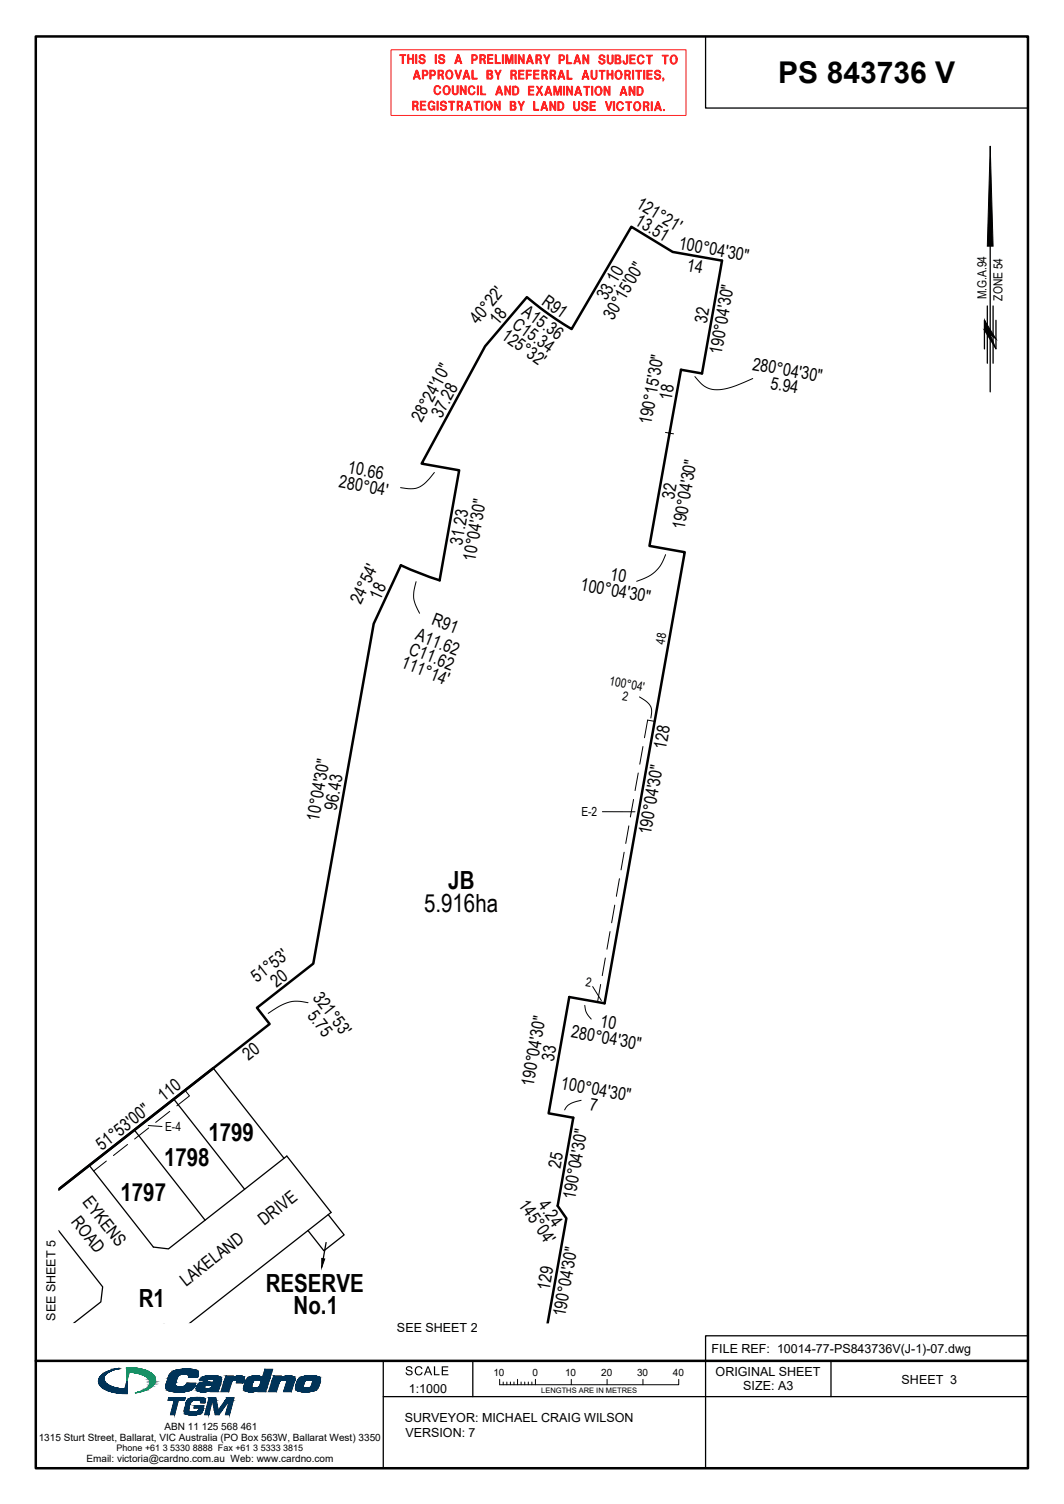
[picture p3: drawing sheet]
<svg xmlns="http://www.w3.org/2000/svg" width="297mm" height="420mm" viewBox="0 0 297 420" stroke-linecap="round" stroke-linejoin="round" font-family="sans-serif">
<defs><g id="words">
<text font-size="8.4" x="217.3" y="23.2">PS 843736 V</text>
<g font-size="7">
<text x="125.2" y="248.4">JB</text>
<text x="118.4" y="254.7">5.916ha</text>
<text x="58.2" y="318.8">1799</text>
<text x="45.8" y="325.9">1798</text>
<text x="33.6" y="335.5">1797</text>
<text x="38.7" y="365.1">R1</text>
<text x="74.2" y="360.9">RESERVE</text>
<text x="82" y="367.2">No.1</text>
</g>
<g font-size="4.9">
<text x="177.3" y="57.7" transform="rotate(31 177.3 57.7)">121°21'</text>
<text x="177" y="62.5" transform="rotate(31 177 62.5)">13.51</text>
<text x="189.3" y="69.6" transform="rotate(10 189.3 69.6)">100°04'30&quot;</text>
<text x="191.6" y="75.6" transform="rotate(10 191.6 75.6)">14</text>
<text x="145.4" y="87.8" transform="rotate(36 145.4 87.8)">A15.36</text>
<text x="150.9" y="84.9" transform="rotate(36 150.9 84.9)">R91</text>
<text x="169.3" y="84.2" transform="rotate(-60 169.3 84.2)">33.10</text>
<text x="171.2" y="89.7" transform="rotate(-60 171.2 89.7)">30°15'00&quot;</text>
<text x="133.4" y="90.7" transform="rotate(-50 133.4 90.7)">40°22'</text>
<text x="138.9" y="91" transform="rotate(-50 138.9 91)">18</text>
<text x="139.7" y="94.4" transform="rotate(36 139.7 94.4)">125°32'</text>
<text x="142.7" y="91.2" transform="rotate(36 142.7 91.2)">C15.34</text>
<text x="197.3" y="90.6" transform="rotate(-80 197.3 90.6)">32</text>
<text x="201.5" y="99.2" transform="rotate(-80 201.5 99.2)">190°04'30&quot;</text>
<text x="209.8" y="103.3" transform="rotate(10 209.8 103.3)">280°04'30&quot;</text>
<text x="187.5" y="112" transform="rotate(-80 187.5 112)">18</text>
<text x="214.9" y="108.6" transform="rotate(10 214.9 108.6)">5.94</text>
<text x="117.6" y="118.2" transform="rotate(-62 117.6 118.2)">28°24'10&quot;</text>
<text x="123.3" y="117" transform="rotate(-62 123.3 117)">37.28</text>
<text x="181.8" y="118.8" transform="rotate(-80 181.8 118.8)">190°15'30&quot;</text>
<text x="94.4" y="136.1" transform="rotate(10 94.4 136.1)">280°04'</text>
<text x="96.9" y="132.1" transform="rotate(10 96.9 132.1)">10.66</text>
<text x="188.2" y="139.7" transform="rotate(-80 188.2 139.7)">32</text>
<text x="191.1" y="148.1" transform="rotate(-80 191.1 148.1)">190°04'30&quot;</text>
<text x="129" y="152.5" transform="rotate(-80 129 152.5)">31.23</text>
<text x="132.7" y="157.1" transform="rotate(-80 132.7 157.1)">10°04'30&quot;</text>
<text x="170.2" y="161.9" transform="rotate(10 170.2 161.9)">10</text>
<text x="106.2" y="167.8" transform="rotate(-65 106.2 167.8)">18</text>
<text x="161.9" y="164.9" transform="rotate(10 161.9 164.9)">100°04'30&quot;</text>
<text x="100.8" y="169" transform="rotate(-65 100.8 169)">24°54'</text>
<text x="115.7" y="178.6" transform="rotate(21 115.7 178.6)">A11.62</text>
<text x="120.3" y="174.4" transform="rotate(21 120.3 174.4)">R91</text>
<text x="113.9" y="182.6" transform="rotate(21 113.9 182.6)">C11.62</text>
<text x="111.8" y="186.5" transform="rotate(21 111.8 186.5)">111°14'</text>
<text x="185.9" y="209.6" transform="rotate(-80 185.9 209.6)">128</text>
<text x="94" y="226.5" transform="rotate(-80 94 226.5)">96.43</text>
<text x="89" y="229.5" transform="rotate(-80 89 229.5)">10°04'30&quot;</text>
<text x="181.7" y="233.4" transform="rotate(-80 181.7 233.4)">190°04'30&quot;</text>
<text x="71.7" y="274.7" transform="rotate(-38 71.7 274.7)">51°53'</text>
<text x="77.2" y="275.9" transform="rotate(-38 77.2 275.9)">20</text>
<text x="87.2" y="278.8" transform="rotate(52 87.2 278.8)">321°53'</text>
<text x="85.6" y="283.8" transform="rotate(52 85.6 283.8)">5.75</text>
<text x="167.4" y="286.8" transform="rotate(10 167.4 286.8)">10</text>
<text x="159.3" y="289.8" transform="rotate(10 159.3 289.8)">280°04'30&quot;</text>
<text x="69.4" y="296.4" transform="rotate(-38 69.4 296.4)">20</text>
<text x="154.6" y="296.8" transform="rotate(-80 154.6 296.8)">33</text>
<text x="148.9" y="303.7" transform="rotate(-80 148.9 303.7)">190°04'30&quot;</text>
<text x="156.4" y="304.2" transform="rotate(10 156.4 304.2)">100°04'30&quot;</text>
<text x="45.7" y="307.9" transform="rotate(-38 45.7 307.9)">110</text>
<text x="164.4" y="310.1" transform="rotate(10 164.4 310.1)">7</text>
<text x="28.4" y="321.5" transform="rotate(-38 28.4 321.5)">51°53'00&quot;</text>
<text x="156.4" y="326.5" transform="rotate(-80 156.4 326.5)">25</text>
<text x="22.8" y="335.8" transform="rotate(52 22.8 335.8)">EYKENS</text>
<text x="160.5" y="335.2" transform="rotate(-80 160.5 335.2)">190°04'30&quot;</text>
<text x="19.7" y="341.3" transform="rotate(52 19.7 341.3)">ROAD</text>
<text x="144.6" y="336.5" transform="rotate(55 144.6 336.5)">145°04'</text>
<text x="150.1" y="336.7" transform="rotate(55 150.1 336.7)">4.24</text>
<text x="73.7" y="342.5" transform="rotate(-38 73.7 342.5)">DRIVE</text>
<text x="52" y="359.6" transform="rotate(-38 52 359.6)">LAKELAND</text>
<text x="153.4" y="360.7" transform="rotate(-80 153.4 360.7)">129</text>
<text x="157.8" y="368" transform="rotate(-80 157.8 368)">190°04'30&quot;</text>
<text x="38.6" y="379.6" transform="rotate(-38 38.6 379.6)">136.65</text>
<text x="21.3" y="393.1" transform="rotate(-38 21.3 393.1)">51°53'00&quot;</text>
</g>
<g font-size="3.5">
<text x="275.4" y="83.6" transform="rotate(-90 275.4 83.6)">M.G.A.94</text>
<text x="279.8" y="84" transform="rotate(-90 279.8 84)">ZONE 54</text>
<text x="185.5" y="180.2" transform="rotate(-80 185.5 180.2)">48</text>
<text x="170" y="191.3" transform="rotate(10 170 191.3)">100°04'</text>
<text x="173.6" y="195.5" transform="rotate(11 173.6 195.5)">2</text>
<text x="162.3" y="227.9">E-2</text>
<text x="163.3" y="275.4" transform="rotate(10 163.3 275.4)">2</text>
<text x="46.1" y="315.9">E-4</text>
<text x="15.5" y="369" transform="rotate(-90 15.5 369)">SEE SHEET 5</text>
<text x="110.8" y="372.2">SEE SHEET 2</text>
<text x="198.7" y="378.1">FILE REF: 10014-77-PS843736V(J-1)-07.dwg</text>
<text x="114.1" y="389.2">1:1000</text>
<text x="199.8" y="384.4">ORIGINAL SHEET</text>
<text x="207.5" y="388.4">SIZE: A3</text>
<text x="251.7" y="386.6">SHEET 3</text>
<text x="113" y="397.2">SURVEYOR: MICHAEL CRAIG WILSON</text>
<text x="113.2" y="401.4">VERSION: 7</text>
</g>
<g font-size="2.8">
<text x="137.8" y="384.4">10</text>
<text x="148.6" y="384.4">0</text>
<text x="157.7" y="384.4">10</text>
<text x="167.9" y="384.4">20</text>
<text x="177.8" y="384.4">30</text>
<text x="187.9" y="384.4">40</text>
<text x="45.9" y="399.6">ABN 11 125 568 461</text>
<text x="10.8" y="402.6">1315 Sturt Street, Ballarat, VIC Australia (PO Box 563W, Ballarat West) 3350</text>
<text x="24.1" y="408.4">Email: victoria@cardno.com.au Web: www.cardno.com</text>
</g>
<text font-size="2.5" x="32.5" y="405.4">Phone +61 3 5330 8888 Fax +61 3 5333 3815</text>
<text font-size="2.1" x="151.1" y="389.2">LENGTHS ARE IN METRES</text>
</g></defs>
<g fill="none" stroke="#000" stroke-width=".36">
<path d="M197 10.2v20h90M276.4 62.9v46.6M274.8 89.5v8M275.6 85.5v16M277.2 85.5v16M278 89.5v8M37.5 315.7l19.8 25.2M48.5 307l19.8 25.2M24.9 325.6l17.9 22.8 4.2 .5 33.1-25.9 12.3 15.7-39.6 31.1M79.3 323.6l-19.8-25.2-43.2 33.9M91.6 339.3l4.5 5.7-5.7 4.4-4.4-5.6M16.3 343.7l12.4 15.8-.5 4.2-7.8 6.1"/>
<path d="M91 347.1l-.8 4.5M287 373.2h-90v37M107 390.2h180M107 380.2v30M132 380.2v10M232 380.2v10"/>
</g>
<path d="M10 10.2h277v400h-277zM111.9 157.9l-7.6 16.3-16.8 95-15.8 12.3 3.6 4.6-59 46.2 43.2-33.9M111.9 157.9l4.9 2.1 6 2.1M122.7 162.1l5.5-30.7-10.5-1.9 17.7-32.8 11.7-13.7 6 4.7 6.5 4.2 16.7-28.5 11.5 7 13.8 2.4-5.6 31.5-5.9-1-8.8 49.2 9.9 1.8-22.4 126-9.9-1.8-5.7 32.5 6.8 1.3-4.3 24.6 2.4 3.5-5.2 29.4M10 380.2h277" fill="none" stroke="#000" stroke-width=".7"/>
<g fill="none" stroke="#000" stroke-width=".28">
<path d="M187.8 70.4h.1M147.1 83l6 4.7 6.5 4.2M194 105.2a7.4 7.4 0 0 0 9.1 3.3l2.3-.7 4.7-2.1M121.3 132a11 11 0 0 1-5 4.4l-1.6 .1-2.9-.3M185.8 120.8l2.2 .4M111.9 157.9l4.9 2.1 6 2.1M185.8 154.9a10.7 10.7 0 0 1-8.1 7.5M116.2 162.5a9 9 0 0 0 .9 8.8M178.5 194.7a5.1 5.1 0 0 1 3.4 4l-.2 1.9M178.2 215.9l-.9 5M179.5 208.6l-.9 4.9M182.8 201.5l-2-.3-.9 4.9"/>
<path d="M168.2 226.8h9.1M174.2 238.1l-.8 4.9M175.6 230.7l-.9 4.9M176.9 223.3l-.9 4.9M171.6 252.9l-.8 4.9M172.9 245.5l-.8 4.9M165.5 275.6l2.4 3.9M167.7 275l-.9 4.9M169 267.6l-.9 5M170.3 260.2l-.9 5M86 280.1a10.5 10.5 0 0 0-9.8 2.1l-1.3 .9M163.3 280.9l.4 2.1 1.4 1.7"/>
<path d="M35.6 319.7l-3.9 3.1M41.4 314.4l3.8 .3M41.5 315.1l-3.9 3.1M47.4 310.5l-3.9 3.1M51.7 304.6l1.2 1.6-3.5 2.7M162.2 307.4a6.4 6.4 0 0 0-4 1.8l-.6 .9M29.7 324.4l-3.5 2.7M89.8 351.6l.9 .1-.9 2.4zM139.5 385.3v1.5h50v-1.5M140.5 386.1v.7M141.5 386.1v.7M142.5 386.1v.7"/>
<path d="M143.5 386.1v.7M144.5 385.3v1.5M145.5 386.1v.7M146.5 386.1v.7M147.5 386.1v.7M148.5 386.1v.7M149.5 385.3v1.5M159.5 385.3v1.5M169.5 385.3v1.5M179.5 385.3v1.5"/>
</g>
<g fill="#000">
<path d="M89.8 351.6l.9 .1-.9 2.4zM113.5 381.9l.9-.2 .6 .4 .1 .3h-.3l-.4-.4h-.5l-.3 .3 .1 .3 1.4 .6v.6l-.3 .3-.9 .1-.6-.4-.1-.4h.3l.2 .4 .5 .1h.4l.3-.3-.2-.4-1.3-.5zM116.2 381.9l.9-.2 .7 .4 .1 .3-.3 .1-.4-.5h-.7l-.4 .8 .1 .7 .4 .4h.6l.5-.6 .3 .1-.4 .6-1 .2-.6-.4-.2-1.1zM121.1 381.7h.4v2.2h1.2v.3h-1.6zM123.3 381.7h1.8v.3h-1.4v.8h1.3v.3h-1.3v.8h1.5v.3h-1.9z"/>
<path d="M119.3 381.7h.4l1 2.5h-.4l-.3-.8h-1l-.3 .8h-.4zM119.5 382l-.4 1.2h.8z"/>
</g>
<path d="M104.8 378.4h89.6v12.5h-89.6zM134.4 378.4v12.5M144.4 378.4v12.5M154.4 378.4v12.5M164.4 378.4v6.6M174.4 378.4v6.6M184.4 378.4v12.5M104.8 385h89.6" fill="none" stroke="#fff" stroke-width=".28"/>
<path d="M276.4 40.8l.8 28h-1.6zM274.9 89.5l1.6 4-1.6-1.2zM274.8 89.5l3.2 5.2-1.6-1.2zM274.8 92.3l1.6 1.2 1.6 4z" fill="#000" stroke="#000" stroke-width=".28"/>
<g fill="none" stroke="#ff2424" stroke-width=".28">
<path d="M109.2 13.9h82.3v18.4h-82.3zM111.7 15.4h1.5M112.5 15.5l-.1 2.2v-2.2h-.8v-.2h1.7v.2h-.7v2.2h-.3v-2.2M113.8 15.3h.4v1h.9v-1h.4v2.4h-.4v-1.1h-.9v1.1h-.4zM113.9 17.7v-2.4l.1 2.4M114.1 16.4h1.1M115.3 17.7v-2.4l.1 2.4M116 15.3h.4v2.4h-.4zM116.2 17.7v-2.4l.1 2.4M116.4 19.7l.8 2.3-.7-2.3-1 2.3 .8-2.3 .7 2.4h.3l-.8-2.5h-.3l-.8 2.5h.3l.7-2.1M117.2 15.5a.87 .87 0 0 1 .9-.3 .87 .87 0 0 1 .6 .7h-.4a.47 .47 0 0 0-.6-.5 .47 .47 0 0 0-.2 .8l.7 .2a.81 .81 0 0 1 0 1.4 .81 .81 0 0 1-1.2-.7l.3-.1a.49 .49 0 0 0 .6 .5 .49 .49 0 0 0 .3-.8l-.9-.2-.3-.3zM117.9 19.6h1a.79 .79 0 0 1 .6 .8 .79 .79 0 0 1-.6 .7h-.6l-.1 1h-.3z"/>
<path d="M118.1 19.8l-.1 2.1v-2.2h.9a.66 .66 0 0 1 .5 .7 .66 .66 0 0 1-.5 .6h-.8M118.2 19.9h.5a.52 .52 0 0 1 .5 .5 .52 .52 0 0 1-.5 .5h-.5zM118.4 15.9a.58 .58 0 0 0-.8-.5 .58 .58 0 0 0-.1 1l.8 .2a.72 .72 0 0 1-.3 1.1 .72 .72 0 0 1-.9-.6M118.6 15.9a.68 .68 0 0 0-1.1-.6 .68 .68 0 0 0 0 1.2l.7 .1a.61 .61 0 0 1-.1 1.1 .61 .61 0 0 1-.9-.6M118.8 19.7a.65 .65 0 0 1 .5 .7 .65 .65 0 0 1-.5 .6M120 19.6h.9a.78 .78 0 0 1 .7 .8 .78 .78 0 0 1-.7 .7h-.5l-.1 1h-.3zM120.2 19.8l-.1 2.1v-2.2h.8a.66 .66 0 0 1 .6 .7 .66 .66 0 0 1-.6 .6h-.7M120.3 19.9h.5a.52 .52 0 0 1 .5 .5 .52 .52 0 0 1-.5 .5h-.5zM120.9 19.7a.65 .65 0 0 1 .5 .7 .65 .65 0 0 1-.5 .6M121.5 15.3h.3v2.4h-.3zM121.6 17.7v-2.4l.1 2.4M122.5 19.8l-.1 2.2v-2.3l1.2 .2 .1 .5-.2 .3"/>
<path d="M122.6 19.9h.5a.46 .46 0 0 1 .4 .4 .46 .46 0 0 1-.4 .5h-.5zM122.7 15.5a.87 .87 0 0 1 .9-.3 .87 .87 0 0 1 .5 .7h-.3a.48 .48 0 0 0-.6-.5 .48 .48 0 0 0-.2 .8l.7 .2a.81 .81 0 0 1-.1 1.4 .81 .81 0 0 1-1.2-.7l.3-.1a.49 .49 0 0 0 .7 .5 .49 .49 0 0 0 .2-.8l-1-.4-.1-.5zM123.2 19.7l.4 .4a.57 .57 0 0 1-.4 .8l.5 .4 .2 .8-.4-.1a.8 .8 0 0 0-.9-1v1.1h-.3v-2.5h1a.65 .65 0 0 1 .5 .7 .65 .65 0 0 1-.6 .6h-.7M123.9 15.9a.58 .58 0 0 0-.8-.5 .58 .58 0 0 0-.1 1l.8 .2a.72 .72 0 0 1-.3 1.1 .72 .72 0 0 1-1-.6M124 15.9a.68 .68 0 0 0-1-.6 .68 .68 0 0 0 0 1.2l.6 .1a.61 .61 0 0 1-.1 1 .61 .61 0 0 1-.9-.5M124.7 19.9a1.1 1.1 0 0 1 1.5 0 1.1 1.1 0 0 1 .2 1.4 1.03 1.03 0 0 1-1.3 .8 1.03 1.03 0 0 1-.7-1.4zM124.8 20a1.01 1.01 0 0 1 1.3 0 1.01 1.01 0 0 1 .1 1.4 .91 .91 0 0 1-1.1 .5 .91 .91 0 0 1-.6-1.2zM127 19.6h.3l.6 1.9 .6-1.9h.4l-.8 2.5h-.3zM127.1 19.7l.8 2.1 .8-2.1-.7 2.3h-.2zM127.5 17.2h.9M127.5 17.1h.9M127.6 17h.7"/>
<path d="M128 15.3l.8 2.4-.8-2.4-.9 2.4 .7-2.4 .8 2.5h.3l-.8-2.5h-.3l-.8 2.5h.3l.6-2.1M130.2 19.7l.8 2.3-.7-2.3-1 2.3 .8-2.3 .8 2.4h.3l-.8-2.5h-.4l-.8 2.5h.3l.7-2.1M131.7 15.3h1a.8 .8 0 0 1 .6 .7 .8 .8 0 0 1-.6 .8h-.7v.9h-.3zM131.9 15.5l-.1 2.1v-2.2h.9a.67 .67 0 0 1 .5 .6 .67 .67 0 0 1-.5 .7h-.8M132 15.5h.5a.52 .52 0 0 1 .5 .5 .52 .52 0 0 1-.5 .6h-.5zM132.5 15.4a.66 .66 0 0 1 .6 .7 .66 .66 0 0 1-.6 .6M134.2 15.5l-.1 2.2v-2.3l1.2 .2 .1 .5-.2 .3M134.3 15.5h.5a.46 .46 0 0 1 .4 .5 .46 .46 0 0 1-.4 .4h-.5zM134.7 16.6l.5 .4 .1 .7M134.9 15.4l.4 .3a.57 .57 0 0 1-.4 .9 .94 .94 0 0 1 .6 1.1h-.3a.81 .81 0 0 0-.9-1v1h-.3v-2.4h1a.65 .65 0 0 1 .5 .7 .65 .65 0 0 1-.6 .6h-.7M135.1 16.7l.3 1M136.1 15.3h1.5v.2h-1.1l-.1 .8h1.1v.3h-1.1v.9h1.2v.2h-1.5z"/>
<path d="M136.2 19.8v2.1M136.3 16.4h1.1M136.3 15.5v2M136.8 19.7l.4 .4v.6M137.5 15.4h-1.3v2.2h1.3M138.2 19.6h.3l.5 1.2 .6-1.2h.3l-.7 1.5v1h-.3v-1zM138.3 19.7l.7 1.3 .8-1.3-.7 1.4v.9l-.1-.9zM138.6 17.5v-2.2h-.4v2.5h1.5v-.3h-1.2l-.2-2.1v2.2h1.3M140.2 15.3h.3v2.5h-.3zM140.3 17.7v-2.3l.1 2.3M141.1 15.3h.5l.6 2 .5-2h.5v2.5h-.3v-2.2l-.6 2.2h-.3l-.6-2.2v2.2h-.3zM141.2 15.4h.3l.7 2.1 .6-2.1h.3v2.3l-.1-2.2h-.1l-.6 2.2h-.3l-.5-2.2h-.2l-.1 2.2z"/>
<path d="M142.9 19.8l-.2 2.2v-2.3l1.3 .2 .1 .5-.3 .4M143 19.9h.5a.46 .46 0 0 1 .4 .4 .46 .46 0 0 1-.4 .5h-.5zM143.5 19.8l.5 .3a.53 .53 0 0 1-.5 .8M143.8 15.3h.3v2.5h-.3zM143.9 17.7v-2.3l.1 2.3M144.7 15.3h.3l1 1.9v-1.9h.3v2.5h-.3l-1-2v2h-.3zM144.8 19.6h1.5v.3h-1.2v.8h1.1v.2h-1.1v.9h1.2v.3h-1.5zM144.9 15.4v2.3M145 19.8v2.1M146.1 15.4v2.3M146.2 19.7h-1.3v2.3h1.3M146.2 15.4v2.3l-1.3-2.3-.1 2.3"/>
<path d="M147.1 19.8v2.2M147.2 19.9v.8h1.1v.3h-1.1v1.1h-.3v-2.5h1.5v.3h-1.2M147.4 17.3h1M147.5 17.1h.9M147.5 17h.8M147.9 15.4l.9 2.3-.8-2.3-1 2.3 .8-2.3 .7 2.4h.4l-.8-2.5h-.4l-.8 2.5h.4l.6-2.1M148.3 19.7h-1.3v2.3M149.2 19.8v2.1M149.3 19.9v.8h1.1v.2h-1.1v.9h1.2v.3h-1.5v-2.5h1.5v.3h-1.2M149.8 16.6h.7a.65 .65 0 0 0 .7-.6 .65 .65 0 0 0-.6-.7h-1v2.5h.3v-1.1a.8 .8 0 0 1 .9 1.1h.4a.91 .91 0 0 0-.7-1.2M149.8 15.5l-.1 2.2v-2.2l1.3 .1v.6l-.2 .3M149.9 15.6h.6a.46 .46 0 0 1 .4 .4 .46 .46 0 0 1-.4 .5h-.6z"/>
<path d="M150.4 16.6l.4 .4 .2 .7M150.4 19.7h-1.3v2.3h1.3M150.5 15.5l.5 .3a.51 .51 0 0 1-.5 .8M150.7 16.8l.3 .9M151.5 19.8l-.1 2.2v-2.3l1.2 .2 .1 .3-.2 .6M151.6 19.9h.5a.46 .46 0 0 1 .4 .4 .46 .46 0 0 1-.4 .5h-.5zM151.8 15.3h.3l.5 1.2 .6-1.2h.3l-.7 1.5v1h-.3v-1zM151.9 15.4l.7 1.3 .8-1.3-.7 1.4v.9l-.1-.9zM152.1 19.8l.5 .3a.53 .53 0 0 1-.5 .8M153.8 19.8l-.1 2.2v-2.3l1.2 .2 .1 .5-.2 .4M153.9 19.9h.5a.46 .46 0 0 1 .4 .4 .46 .46 0 0 1-.4 .5h-.5zM154.5 19.8l.4 .3a.53 .53 0 0 1-.4 .8"/>
<path d="M156.1 15.3h.9a.79 .79 0 0 1 .6 .8 .79 .79 0 0 1-.6 .8h-.6v.9h-.3zM156.3 15.5l-.1 2.2v-2.2h.8a.66 .66 0 0 1 .5 .6 .66 .66 0 0 1-.5 .6h-.7M156.4 15.6h.5a.52 .52 0 0 1 .5 .5 .52 .52 0 0 1-.5 .5h-.5zM156.7 19.7l.9 2.3-.8-2.3-.9 2.3 .7-2.3 .8 2.4h.3l-.8-2.5h-.4l-.8 2.5h.4l.6-2M156.9 15.5a.65 .65 0 0 1 .6 .6 .65 .65 0 0 1-.6 .6M158.5 17.5v-2.2h-.3v2.5h1.4v-.3h-1.2l-.1-2.1v2.3h1.3M160.7 17.3h.9M160.7 17.2h.9M160.8 17h.7M161.2 15.4l.8 2.4-.7-2.4-1 2.4 .8-2.4 .7 2.4h.3l-.7-2.4h-.4l-.8 2.4h.3l.6-2M162.7 15.3h.3l1 2v-2h.4v2.5h-.4l-1-1.9v1.9h-.3zM162.9 15.5v2.3"/>
<path d="M163.5 19.7l.8 2.4-.7-2.4-1 2.4 .8-2.4 .7 2.4h.3l-.8-2.4h-.3l-.8 2.4h.3l.6-2M164.1 15.4v2.3M164.3 15.4v2.4l-1.4-2.4-.1 2.4M165 19.6h.4v1.8a.51 .51 0 0 0 .5 .5 .51 .51 0 0 0 .5-.5v-1.8h.3v1.8a.84 .84 0 0 1-.8 .8 .84 .84 0 0 1-.9-.8zM165.1 19.7l.1 1.7a.61 .61 0 0 0 .7 .6 .61 .61 0 0 0 .6-.6v-1.7l.1 1.7a.73 .73 0 0 1-.7 .7 .73 .73 0 0 1-.8-.7zM167.3 19.8h1.5M167.4 15.6a.87 .87 0 0 1 .9-.3 .87 .87 0 0 1 .6 .7h-.3a.47 .47 0 0 0-.7-.4 .47 .47 0 0 0-.2 .7l.7 .2a.81 .81 0 0 1 0 1.4 .81 .81 0 0 1-1.2-.7l.3-.1a.49 .49 0 0 0 .6 .5 .49 .49 0 0 0 .3-.8l-1.1-.4-.1-.5zM168.1 19.9l-.1 2.2v-2.2h-.7v-.3h1.6v.3h-.6v2.2h-.4v-2.2M168.7 16a.58 .58 0 0 0-.9-.5 .58 .58 0 0 0-.1 1l.9 .2a.71 .71 0 0 1-.4 1.1 .71 .71 0 0 1-.9-.6M168.8 16a.69 .69 0 0 0-1-.6 .69 .69 0 0 0-.1 1.2l.7 .1a.61 .61 0 0 1-.1 1.1 .61 .61 0 0 1-.9-.6M169.5 19.6h.3v1.1h1v-1.1h.3v2.5h-.3v-1.1h-1v1.1h-.3zM169.5 15.4h.3v1.7a.51 .51 0 0 0 .5 .6 .51 .51 0 0 0 .6-.6v-1.7h.3v1.7a.84 .84 0 0 1-.9 .8 .84 .84 0 0 1-.8-.8z"/>
<path d="M169.7 17.1v-1.6l-.1 1.6a.73 .73 0 0 0 .7 .7 .73 .73 0 0 0 .8-.7v-1.6l-.1 1.6a.63 .63 0 0 1-.6 .6 .63 .63 0 0 1-.7-.5M171.9 15.6v2.1M172 16.4h.6a.39 .39 0 0 0 .3-.4 .39 .39 0 0 0-.3-.4h-.6v2h.7a.46 .46 0 0 0 .3-.5 .46 .46 0 0 0-.3-.4M172 16.5h.8a.66 .66 0 0 1 .6 .7 .66 .66 0 0 1-.6 .6h-1.1v-2.4h1.1a.59 .59 0 0 1 .5 .5 .59 .59 0 0 1-.5 .6M172.2 19.7a1.19 1.19 0 0 1 1.5 1.2 1.19 1.19 0 0 1-1.5 1.1 1.53 1.53 0 0 1 0-2.3zM172.6 15.5l.4 .3-.1 .6M172.7 16.4a.48 .48 0 0 0 .4-.4 .48 .48 0 0 0-.3-.5h-1v2.2h1a.54 .54 0 0 0 .4-.5 .54 .54 0 0 0-.4-.5h-.8M173 16.7l.1 .7-.4 .3M174 17.1a.57 .57 0 0 0 .5 .7 .57 .57 0 0 0 .6-.5v-1.8l-.1 1.8a.48 .48 0 0 1-.6 .5 .48 .48 0 0 1-.3-.7M174.6 19.9l-.1 2.2v-2.3l1.2 .1 .2 .6-.3 .3M174.7 19.9h.6a.45 .45 0 0 1 .4 .5 .45 .45 0 0 1-.4 .4h-.6zM174.9 15.4h.4v1.9a.7 .7 0 0 1-.9 .6 .7 .7 0 0 1-.5-.9h.3v.3a.37 .37 0 0 0 .4 .4 .37 .37 0 0 0 .3-.4z"/>
<path d="M175.3 19.8l.4 .4a.51 .51 0 0 1-.4 .7M175.8 15.4h1.5v.2h-1.2v.8h1.1v.3h-1.1v.9h1.2v.2h-1.5zM176 16.5h1.1M176 15.6v2.1M176.6 19.6h.3v2.5h-.3zM177.2 15.5h-1.3v2.2h1.3M177.5 19.8h1.6M178.2 15.6a.96 .96 0 0 1 1.6 .4h-.3a.67 .67 0 0 0-.8-.4 .67 .67 0 0 0-.5 .8v.5a.66 .66 0 0 0 .6 .7 .66 .66 0 0 0 .7-.5h.4a1.02 1.02 0 0 1-1.3 .7 1.02 1.02 0 0 1-.7-1.3zM178.3 15.8l-.2 .4 .2 1.2M178.4 19.9l-.2 2.2v-2.2h-.7v-.3h1.6v.3h-.6v2.2h-.4v-2.2M179.5 15.7l.1 .3M179.6 17.1l-.1 .4"/>
<path d="M179.7 19.6h.3v2.5h-.3zM179.7 16a.91 .91 0 0 0-1.2-.5 .91 .91 0 0 0-.5 1.2 .87 .87 0 0 0 .7 1.1 .87 .87 0 0 0 1-.7M180.5 15.5h1.6M180.6 19.6h1.5v.3h-1.2v.8h1.1v.3h-1.1v.9h1.2v.2h-1.5zM180.8 19.9v2M181.4 15.6l-.2 2.2v-2.2h-.7v-.2h1.6v.2h-.6v2.3h-.4v-2.3M182 19.8h-1.3v2.2h1.3M182.9 19.8a.87 .87 0 0 1 .9-.2 .87 .87 0 0 1 .6 .7h-.3a.48 .48 0 0 0-.7-.5 .48 .48 0 0 0-.1 .8l.7 .2a.81 .81 0 0 1-.1 1.4 .81 .81 0 0 1-1.2-.7l.3-.1a.49 .49 0 0 0 .7 .5 .49 .49 0 0 0 .2-.8l-1-.4-.1-.5zM184.9 15.5h1.6M185.8 15.6l-.1 2.2v-2.2h-.8v-.2h1.6v.2h-.6v2.3h-.4v-2.3M187.5 15.8a1.01 1.01 0 0 1 1.3 .1 1.01 1.01 0 0 1 .1 1.3 .92 .92 0 0 1-1.2 .5 .92 .92 0 0 1-.5-1.2zM187.5 15.9l-.2 .4 .2 1.1"/>
<path d="M187.6 15.5a1.19 1.19 0 0 1 1.5 1.1 1.19 1.19 0 0 1-1.5 1.2 1.53 1.53 0 0 1 0-2.3zM187.6 15.8a.65 .65 0 0 1 .8-.1 .65 .65 0 0 1 .3 .7v.5a.68 .68 0 0 1-.6 .8 .68 .68 0 0 1-.7-.8zM188.7 15.9l.2 .4-.2 1.1M115.4 29.6h.7a.66 .66 0 0 0 .6-.6 .66 .66 0 0 0-.5-.7h-1v2.4h.3v-1a.9 .9 0 0 1 1 1.1h.3l-.2-.9-.5-.3M115.4 28.5l-.1 2.2v-2.3l1.2 .2 .1 .5-.2 .3M115.5 28.5h.6a.46 .46 0 0 1 .4 .5 .46 .46 0 0 1-.4 .4h-.6zM115.9 21.5h.9M115.9 21.4h.9M116 29.6l.4 .4 .1 .7M116 21.3h.8M116.1 28.4l.4 .4a.51 .51 0 0 1-.4 .7M116.3 29.7l.3 1"/>
<path d="M117.3 28.3h1.6v.2h-1.2v.8h1v.3h-1v.9h1.2v.2h-1.6zM117.6 29.4h1.1M117.6 28.5v2M118.8 28.4h-1.3v2.2h1.3M119.8 28.6a.95 .95 0 0 1 1.6 .3h-.3a.65 .65 0 0 0-.8-.4 .65 .65 0 0 0-.5 .8 .97 .97 0 0 0 .7 1.2l.5-.2 .2-.5h-.6v-.2h.8v1.2l-.3-.4a.97 .97 0 0 1-1.2 .2 .97 .97 0 0 1-.4-1.2zM119.9 28.7l-.2 .4 .2 1.2M120.6 29.7h.7v1l-.1-.5M121.1 28.7l.1 .2M121.3 28.9a.9 .9 0 0 0-1.2-.4 .9 .9 0 0 0-.5 1.1 .84 .84 0 0 0 .7 1.1 .84 .84 0 0 0 1-.9M121.4 24.2a.93 .93 0 0 1 1-.3 .93 .93 0 0 1 .6 .7h-.3a.67 .67 0 0 0-.7-.5 .67 .67 0 0 0-.5 .8v.5a.66 .66 0 0 0 .5 .8 .66 .66 0 0 0 .8-.6h.3a1.01 1.01 0 0 1-1.3 .8 1.01 1.01 0 0 1-.7-1.4zM121.5 24.4l-.2 .4 .2 1.2M122 28.3h.3v2.5h-.3z"/>
<path d="M122.1 30.7v-2.3l.1 2.3M122.7 24.3l.1 .2M122.9 25.7l-.2 .3M122.9 24.6a.91 .91 0 0 0-1.2-.5 .91 .91 0 0 0-.5 1.2 .87 .87 0 0 0 .7 1 .87 .87 0 0 0 1.1-.7M123 20.9l.4 .2 .2 .9M123.1 28.5a.87 .87 0 0 1 .9-.2 .87 .87 0 0 1 .6 .7h-.3a.47 .47 0 0 0-.6-.5 .47 .47 0 0 0-.2 .8l.7 .1a.81 .81 0 0 1-.1 1.4 .81 .81 0 0 1-1.2-.7h.3a.5 .5 0 0 0 .7 .5 .5 .5 0 0 0 .2-.8l-1-.4-.1-.5zM123.4 21.1l.3 .9M124 24.2a1.14 1.14 0 0 1 1.5 .2 1.14 1.14 0 0 1 0 1.5 1.01 1.01 0 0 1-1.3 .5 1.01 1.01 0 0 1-.5-1.3zM124 24.3a1 1 0 0 1 1.4 .1 1 1 0 0 1 .1 1.3 .9 .9 0 0 1-1.2 .6 .9 .9 0 0 1-.5-1.2zM124.1 24.4l-.2 .4 .2 1.2M124.2 24.4a.65 .65 0 0 1 .8-.2 .65 .65 0 0 1 .3 .7v.6a.68 .68 0 0 1-.6 .7 .68 .68 0 0 1-.7-.7zM124.4 28.9a.58 .58 0 0 0-.8-.5 .58 .58 0 0 0-.1 1l.8 .2a.72 .72 0 0 1-.3 1.1 .72 .72 0 0 1-1-.6"/>
<path d="M124.5 28.9a.69 .69 0 0 0-1-.6 .69 .69 0 0 0 0 1.2l.6 .1a.61 .61 0 0 1-.1 1.1 .61 .61 0 0 1-.9-.6M124.8 20.1l-.1 .3 .1 1.2M124.9 20a.67 .67 0 0 1 .8-.1 .67 .67 0 0 1 .4 .7v.5a.68 .68 0 0 1-.7 .8 .68 .68 0 0 1-.6-.8zM125.3 24.4l.2 .4-.2 1.2M125.3 28.4h1.5M126 20.1l.2 .3-.2 1.2M126.1 28.5l-.1 2.2v-2.1h-.8v-.3h1.7v.3h-.7v2.2h-.3v-2.2M126.3 24h.3v1.7a.51 .51 0 0 0 .5 .5 .51 .51 0 0 0 .5-.5v-1.7h.3v1.7a.84 .84 0 0 1-.8 .8 .84 .84 0 0 1-.8-.8zM126.5 25.7v-1.7l-.1 1.7a.73 .73 0 0 0 .7 .7 .73 .73 0 0 0 .7-.7v-1.7l-.1 1.7a.63 .63 0 0 1-.6 .6 .63 .63 0 0 1-.6-.6M127.8 29.6h.7a.66 .66 0 0 0 .7-.6 .66 .66 0 0 0-.5-.7h-1.1v2.5h.4v-1.1a.8 .8 0 0 1 .8 1h.4a.91 .91 0 0 0-.7-1.1M127.8 28.5l-.1 2.2v-2.3l1.3 .2 .1 .5-.3 .3M128 28.6h.5a.46 .46 0 0 1 .4 .4 .46 .46 0 0 1-.4 .5h-.5z"/>
<path d="M128.4 29.6l.3 .2 .3 .9M128.5 24h.3l1 1.9v-1.9h.4v2.4h-.4l-1-1.9v1.9h-.3zM128.5 28.4l.5 .4a.51 .51 0 0 1-.5 .7M128.7 29.8l.2 .2 .2 .7M128.7 24.1v2.3M129.7 21.5h1M129.8 21.4h.9M129.8 21.3h.8M129.9 24v2.3M130 24v2.4l-1.3-2.4-.1 2.4M130.3 30.2h.9M130.3 30.1h.9"/>
<path d="M130.4 30h.7M130.8 28.4l.8 2.3-.7-2.3-1 2.3 .8-2.3 .7 2.4h.3l-.7-2.5h-.4l-.8 2.5h.3l.6-2.1M131 24.3a.94 .94 0 0 1 1.6 .4h-.3a.67 .67 0 0 0-.8-.5 .67 .67 0 0 0-.5 .8v.5a.66 .66 0 0 0 .6 .8 .66 .66 0 0 0 .7-.6h.4a1.02 1.02 0 0 1-1.3 .8 1.02 1.02 0 0 1-.7-1.4zM131.1 24.4l-.2 .4 .2 1.2M132.1 21.8v-2.2h-.3v2.5h1.4v-.3h-1.2l-.1-2.1v2.3h1.2M132.2 24.4l.2 .2M132.4 28.4h1.5M132.4 25.7l-.2 .4M132.5 24.6a.91 .91 0 0 0-1.2-.4 .91 .91 0 0 0-.5 1.2 .87 .87 0 0 0 .7 1 .87 .87 0 0 0 1-.7M133.2 28.5l-.1 2.2v-2.1h-.8v-.3h1.7v.3h-.7v2.2h-.3v-2.2M133.3 24h.3v2.5h-.3zM133.4 26.4v-2.3l.1 2.3"/>
<path d="M134.5 26.2v-2.2h-.3v2.5h1.4v-.3h-1.2l-.1-2.1v2.3h1.2M134.5 28.3h.4v2.5h-.4zM134.6 30.7v-2.3l.1 2.3M135.7 28.6a1.14 1.14 0 0 1 1.6 .1 1.14 1.14 0 0 1 0 1.5 1.07 1.07 0 0 1-1.5 .4 1.07 1.07 0 0 1-.3-1.5zM135.8 28.7a1 1 0 0 1 1.3 0 1 1 0 0 1 .1 1.4 .91 .91 0 0 1-1.2 .5 .91 .91 0 0 1-.5-1.2zM135.8 28.8l-.2 .3 .2 1.2M136 28.7a.66 .66 0 0 1 .7-.1 .66 .66 0 0 1 .4 .7v.5a.68 .68 0 0 1-.7 .8 .68 .68 0 0 1-.7-.8zM136.3 20.7h.5a.39 .39 0 0 0 .4-.4 .39 .39 0 0 0-.4-.4h-.5v1.9h.6a.46 .46 0 0 0 .4-.4 .46 .46 0 0 0-.4-.5M136.3 20.8h.8a.66 .66 0 0 1 .5 .7 .66 .66 0 0 1-.6 .6h-1.1v-2.5h1.1a.59 .59 0 0 1 .5 .6 .59 .59 0 0 1-.5 .6M137 20.7a.47 .47 0 0 0 .4-.5 .47 .47 0 0 0-.4-.5h-1v2.3h1a.54 .54 0 0 0 .5-.6 .54 .54 0 0 0-.5-.5h-.7M137 28.8l.2 .3-.2 1.2M137.2 21l.2 .6-.5 .4"/>
<path d="M138 28.3h.3l1 1.9v-1.9h.4v2.5h-.4l-1-2v2h-.3zM138.2 28.4v2.3M138.9 26h.9M138.9 25.8h.9M139 25.7h.7M139.4 24.1l.8 2.4-.8-2.4-.9 2.4 .8-2.4 .7 2.4h.3l-.8-2.4h-.3l-.8 2.4h.3l.6-2M139.4 28.4v2.2M139.6 28.4v2.3l-1.4-2.3-.1 2.3M140.9 24h.3l1 2v-2h.4v2.5h-.4l-1-1.9v1.9h-.3zM141.1 24.2v2.3M142.3 24.1v2.3M142.5 24.1v2.4l-1.4-2.4-.1 2.4"/>
<path d="M142.6 28.5v2.1M142.7 29.5h.9a.65 .65 0 0 1 .5 .6 .65 .65 0 0 1-.6 .7h-1.1v-2.5h1.1a.59 .59 0 0 1 .5 .6 .59 .59 0 0 1-.5 .6M142.7 29.4h.6a.39 .39 0 0 0 .3-.4 .39 .39 0 0 0-.3-.4h-.6v1.9h.7a.46 .46 0 0 0 .3-.4 .46 .46 0 0 0-.3-.5M142.9 20.9h.6a.65 .65 0 0 0 .7-.6 .65 .65 0 0 0-.5-.7h-1.1v2.5h.4v-1a.78 .78 0 0 1 .8 1h.5l-.3-1-.5-.2M143.1 24.1a1.39 1.39 0 0 1 1.5 .3 1.32 1.32 0 0 1-.7 2.2h-.8zM143.2 24.2a1.16 1.16 0 0 1 1.5 1.1 1.16 1.16 0 0 1-1.5 1.1zM143.3 28.4l.4 .4-.1 .6M143.3 24.3v2.1M143.4 21l.3 .1 .3 .9M143.5 29.4a.48 .48 0 0 0 .3-.5 .48 .48 0 0 0-.3-.5h-1v2.2h1a.52 .52 0 0 0 .5-.5 .52 .52 0 0 0-.5-.5h-.8M143.7 29.7l.1 .6-.4 .3M143.7 21.1l.4 .9"/>
<path d="M143.9 24.3a1.02 1.02 0 0 1 .6 1.2 1.02 1.02 0 0 1-1.1 .8v-2h.5M144.5 24.6l.1 .3-.1 1.2M144.6 28.3h.4l.5 1.2 .6-1.2h.3l-.7 1.5v1h-.3v-1zM144.8 28.4l.7 1.3 .8-1.3-.7 1.4v.9l-.1-.9zM145 20.8h1.1M147.1 20.9h1.1M147.5 24.1h1.5v.2h-1.1v.8h1v.3h-1v.9h1.1v.3h-1.5zM147.8 24.3v2.1M147.8 25.3h1.1M149 24.2h-1.4v2.2h1.4M149.2 20.8h1.1M149.3 30.5v-2.2h-.3v2.5h1.4v-.3h-1.2l-.1-2.1v2.3h1.2"/>
<path d="M149.8 24.1h.3l1.4 2.5h-.3zM149.9 24.2l1.5 2.3zM151.1 24.1h.3l-1.4 2.5h-.4zM151.1 24.2l-1.3 2.3zM151.5 20.9h.6a.65 .65 0 0 0 .7-.6 .65 .65 0 0 0-.5-.7h-1v2.5h.3v-1a.78 .78 0 0 1 .9 1h.3a.97 .97 0 0 0-.7-1.2M151.5 30.3h.9M151.5 30.2h.9M151.6 30h.7M152 28.4l.8 2.4-.8-2.4-.9 2.4 .7-2.4 .8 2.4h.3l-.8-2.4h-.4l-.7 2.4h.3l.6-2M152 21l.3 .1 .3 .9M152.4 21.1l.3 .9M152.6 26h.9"/>
<path d="M152.6 25.9h.9M152.7 25.8h.8M153.1 24.2l.8 2.3-.7-2.3-1 2.3 .8-2.3 .7 2.4h.4l-.8-2.5h-.4l-.8 2.5h.3l.7-2.1M153.5 28.3h.3l1 2v-2h.4v2.5h-.4l-1-1.9v1.9h-.3zM153.7 28.5v2.3M153.8 20.9h.7a.65 .65 0 0 0 .6-.6 .65 .65 0 0 0-.5-.7h-1v2.5h.3v-1a.8 .8 0 0 1 .9 1h.4l-.2-.8-.5-.4M154.3 21l.5 .3 .1 .7M154.6 24.1h.5l.6 2 .5-2h.5v2.5h-.3v-2.3l-.6 2.3h-.3l-.6-2.3v2.3h-.3zM154.7 21.1l.3 .9M154.7 24.2h.3l.7 2.1 .6-2.1h.3v2.3l-.1-2.2h-.1l-.6 2.2h-.2l-.6-2.2h-.2l-.1 2.2zM154.9 28.4v2.3M155 28.4v2.4l-1.4-2.4v2.4"/>
<path d="M155.8 28.5a1.16 1.16 0 0 1 1.5 1.1 1.16 1.16 0 0 1-1.5 1.1zM155.9 28.6v2M156.3 21.6h.9M156.3 21.4h.9M156.3 21.3h.8M156.5 28.6a1.03 1.03 0 0 1 .6 1.2 1.03 1.03 0 0 1-1.1 .8v-1.9h.5M156.5 28.4a1.3 1.3 0 0 1 .9 1.2 1.3 1.3 0 0 1-.9 1.3h-.8v-2.5h.8M157.1 28.9l.1 .4-.1 1.1M157.3 24.1h.3v2.5h-.3zM157.4 26.5v-2.3l.1 2.3M158.2 24.1h.3l1 1.9v-1.9h.4v2.5h-.4l-1-2v2h-.3zM158.4 24.2v2.3"/>
<path d="M158.6 21.9v-2.3h-.3v2.5h1.4v-.2h-1.2l-.1-2.2v2.3h1.2M159.6 24.2v2.3M159.7 24.2v2.3l-1.4-2.3v2.3M160.1 28.4h.4v1.8a.51 .51 0 0 0 .5 .5 .51 .51 0 0 0 .5-.5v-1.8h.3v1.8a.84 .84 0 0 1-.8 .7 .84 .84 0 0 1-.9-.7zM160.3 28.5l.1 1.7a.63 .63 0 0 0 .6 .6 .63 .63 0 0 0 .6-.6v-1.7l.1 1.7a.73 .73 0 0 1-.7 .7 .73 .73 0 0 1-.7-.7zM160.9 26.1h1M161 25.9h.9M161 25.8h.8M161.4 24.2l.9 2.3-.8-2.3-1 2.3 .8-2.3 .8 2.4h.3l-.8-2.5h-.4l-.8 2.5h.4l.6-2M162.6 28.6a.87 .87 0 0 1 .9-.2 .87 .87 0 0 1 .6 .7h-.3a.48 .48 0 0 0-.7-.5 .48 .48 0 0 0-.2 .8l.8 .1a.81 .81 0 0 1-.1 1.4 .81 .81 0 0 1-1.2-.6l.3-.1a.49 .49 0 0 0 .7 .5 .49 .49 0 0 0 .2-.8l-1.1-.6zM163 21.6h.9M163 24.2h1.5"/>
<path d="M163 21.5h.9M163.1 21.3h.8M163.9 24.3l-.2 2.2v-2.1h-.7v-.3h1.6v.3h-.6v2.2h-.4v-2.2M163.9 29a.57 .57 0 0 0-.9-.5 .57 .57 0 0 0-.1 1l.9 .2a.71 .71 0 0 1-.3 1.1 .71 .71 0 0 1-1-.6M164 29a.69 .69 0 0 0-1-.6 .69 .69 0 0 0-.1 1.2l.7 .1a.61 .61 0 0 1-.1 1.1 .61 .61 0 0 1-.9-.6M164.7 28.4h1.5v.3h-1.1l-.1 .7h1.1v.3h-1.1v.9h1.2v.3h-1.5zM164.9 28.6v2.1M164.9 29.6h1.1M165.2 24.1h.3v2.5h-.3zM165.3 26.5v-2.3l.1 2.3M166.1 28.5h-1.3v2.2h1.3M166.4 24.5a1.01 1.01 0 0 1 1.4 .1 1.01 1.01 0 0 1 .1 1.3 .92 .92 0 0 1-1.2 .5 .92 .92 0 0 1-.5-1.2z"/>
<path d="M166.5 24.6l-.2 .4 .2 1.1M166.6 24.2a1.19 1.19 0 0 1 1.5 1.2 1.19 1.19 0 0 1-1.5 1.1 1.53 1.53 0 0 1 0-2.3zM166.6 24.6a.65 .65 0 0 1 .8-.2 .65 .65 0 0 1 .3 .7v.5a.68 .68 0 0 1-.6 .8 .68 .68 0 0 1-.7-.8zM167.7 24.6l.2 .4-.2 1.1M168.6 24.1h.4l1 2v-2h.3v2.5h-.3l-1-2v2h-.4zM168.9 24.2v2.3M169 28.4h.3l.6 1.9 .7-1.9h.3l-.8 2.5h-.3zM169.2 28.5l.7 2 .9-2-.7 2.3h-.2zM169.6 22.1v-2.4l.1 2.4M169.7 20.8h1.1M170.1 24.2v2.3M170.2 24.2v2.3l-1.3-2.3-.1 2.3"/>
<path d="M170.9 22.1v-2.4l.1 2.4M171.2 28.4h.4v2.5h-.4zM171.3 30.8v-2.3l.2 2.3M172 20a1 1 0 0 1 1.4 .1 1 1 0 0 1 .1 1.3 .91 .91 0 0 1-1.2 .6 .91 .91 0 0 1-.5-1.2zM172.1 20.1l-.2 .4 .2 1.2M172.2 20.1a.68 .68 0 0 1 .8-.2 .68 .68 0 0 1 .4 .7v.5a.68 .68 0 0 1-.7 .8 .68 .68 0 0 1-.7-.8zM172.4 28.7a.95 .95 0 0 1 1.7 .4h-.4a.67 .67 0 0 0-.8-.5 .67 .67 0 0 0-.5 .8v.5a.66 .66 0 0 0 .6 .8 .66 .66 0 0 0 .8-.6h.3a1.02 1.02 0 0 1-1.3 .8 1.02 1.02 0 0 1-.7-1.4zM172.5 28.9l-.2 .4 .2 1.1M173.3 20.1l.2 .4-.2 1.2M173.6 26.1h.9M173.6 26h.9M173.7 25.8h.8"/>
<path d="M173.7 28.8l.1 .2M173.8 30.2l-.1 .3M173.9 29a.91 .91 0 0 0-1.2-.4 .91 .91 0 0 0-.5 1.2 .87 .87 0 0 0 .7 1 .87 .87 0 0 0 1-.7M174.1 24.2l.8 2.4-.7-2.4-1 2.4 .8-2.4 .7 2.4h.3l-.8-2.4h-.3l-.8 2.4h.3l.7-2M174.6 21h.7a.66 .66 0 0 0 .7-.6 .66 .66 0 0 0-.5-.8h-1.1v2.5h.3v-1a.8 .8 0 0 1 .9 1h.4l-.2-.8-.5-.3M174.7 28.6h1.6M175.2 21l.3 .1 .2 1M175.5 21.1l.4 1M175.6 28.6l-.1 2.2v-2.1h-.8v-.3h1.6v.3h-.6v2.2h-.4v-2.2M175.6 24.1h.4l1 2v-2h.3v2.5h-.3l-1-1.9v1.9h-.4zM175.9 24.3v2.3M176.7 22.1v-2.4l.1 2.4"/>
<path d="M177.1 24.2v2.3M177.2 24.2v2.4l-1.3-2.4-.2 2.4M177.2 28.8a1.01 1.01 0 0 1 1.4 .1 1.01 1.01 0 0 1 .1 1.3 .92 .92 0 0 1-1.2 .5 .92 .92 0 0 1-.5-1.2zM177.3 28.9l-.2 .4 .2 1.1M177.4 28.5a1.27 1.27 0 0 1 1.5 .7 1.27 1.27 0 0 1-.5 1.6 1.27 1.27 0 0 1-1.5-.7 1.27 1.27 0 0 1 .5-1.6zM177.4 28.9a.68 .68 0 0 1 .8-.2 .68 .68 0 0 1 .4 .7v.5a.68 .68 0 0 1-.7 .8 .68 .68 0 0 1-.7-.8zM177.9 24.3a1.16 1.16 0 0 1 1.6 1.1 1.16 1.16 0 0 1-1.6 1.1zM178.1 24.4v2.1M178.2 24.4a.98 .98 0 0 1 1.1 1 .98 .98 0 0 1-1.1 1zM178.5 28.9l.2 .4-.2 1.1M178.6 24.2a1.28 1.28 0 0 1 1 1.2 1.28 1.28 0 0 1-1 1.2h-.8v-2.4h.8M179.2 24.7l.2 .3-.2 1.2"/>
<path d="M179.8 22.1v-2.4l.1 2.4M179.8 29.7h.7a.65 .65 0 0 0 .7-.5 .65 .65 0 0 0-.5-.8h-1.1v2.5h.3v-1.1a.8 .8 0 0 1 .9 1.1h.4a.94 .94 0 0 0-.7-1.2M179.8 28.6l-.1 2.2v-2.2l1.3 .1 .1 .6-.3 .3M179.9 28.7h.6a.46 .46 0 0 1 .4 .4 .46 .46 0 0 1-.4 .5h-.6zM180.4 29.7l.4 .4 .2 .7M180.5 28.6l.5 .3a.53 .53 0 0 1-.5 .8M180.7 29.9l.4 .9M180.8 20.8h1.1M181.8 28.4h.3v2.5h-.3zM181.9 30.8v-2.3l.1 2.3M183.2 30.4h.9M183.2 30.2h.9"/>
<path d="M183.3 30.1h.8M183.7 28.5l.8 2.3-.7-2.3-1 2.3 .8-2.3 .7 2.4h.4l-.8-2.5h-.4l-.8 2.5h.3l.7-2M184.2 20.2a.57 .57 0 0 0-.8-.4 .57 .57 0 0 0-.2 .9l.9 .3a.71 .71 0 0 1-.3 1.1 .71 .71 0 0 1-1-.6M184.3 20.2a.69 .69 0 0 0-1-.5 .69 .69 0 0 0-.1 1.1l.7 .2a.61 .61 0 0 1-.1 1 .61 .61 0 0 1-.9-.5M185 21.8h.3v.3h-.3zM185.1 21.9l.1 .1zM185.3 30.7l.1 .1zM185.3 22.1l-.3 .6 .2-.6M185.5 30.9v-.3h-.3v.3h.3"/>
</g>
<g fill="none" stroke="#003358" stroke-width=".28">
<path d="M47.1 390.4h4.6l-.2 .8h-1.7l-1.1 4h-1.1l1-4h-1.7zM47.7 383.5a8 8 0 0 1 5.7-1l.5 .1a1.39 1.39 0 0 1 1.4 .6 1.39 1.39 0 0 1-.1 1.6h-2.6a.7 .7 0 0 0-.2-.8 .7 .7 0 0 0-.8-.1 1.61 1.61 0 0 0-2.2 1.2l-.3 1a.76 .76 0 0 0-.1 .9 .76 .76 0 0 0 .9 .4l1.1-.1a1.06 1.06 0 0 0 1.1-.9h2.6a3.2 3.2 0 0 1-3.8 2.4h-.2a7.2 7.2 0 0 1-4.1-.6l-.3-.7 .1-1a5.6 5.6 0 0 1 1.3-3zM53 392.3h.1M55.6 393.5h.1M55.7 390.4h.1M56 385.1a6.5 6.5 0 0 1 5-.6l.7 .4 .1 .5-.9 3.4h-2.2l.3-.7a3.8 3.8 0 0 1-4.1 .3 1.9 1.9 0 0 1 2.4-2.3h1.3l.8 .5 .2-.8a.49 .49 0 0 0-.1-.6 .49 .49 0 0 0-.6 0l-.7 .1-.4 .4h-2.1zM57.1 387.2a1.93 1.93 0 0 1 2.1 .1 1.47 1.47 0 0 1-2.2 .2zM57.1 391.9h.1M58.4 390.4h1.8l.7 3.6 2.6-3.6h1.8l-1.2 4.8h-1.2l1.2-4-3 4h-1l-.9-4-.9 4h-1.2zM63.1 384.4h2.1l-.2 .7a2.54 2.54 0 0 1 3.1-.3v.8l-.2 .7h-1.9l.1-.4a.64 .64 0 0 0-.6-.5 .64 .64 0 0 0-.6 .4l-1.1 3h-2.1zM68 386h.1M69.1 385.1a3.3 3.3 0 0 1 3.9-.2l.2 .1 .8-2.5h2.1l-2 6.3h-2.1l.3-.8a3.3 3.3 0 0 1-4.2 .2v-1l.5-1.3z"/>
<path d="M70.9 385.7l.5-.2a1.13 1.13 0 0 1 1.5 .4 1.59 1.59 0 0 1-.8 1.6 1.59 1.59 0 0 1-1.8-.1l.2-1zM76.4 384.4h2.1l-.2 .8a3.1 3.1 0 0 1 4-.3v.6l-1 3.3h-2.1l.9-2.8a1.02 1.02 0 0 0-1.8-.2l-1.1 3h-2.2zM83.5 385.1a6.7 6.7 0 0 1 5.3-.5l.3 .1a2.26 2.26 0 0 1-.2 2.7 2.79 2.79 0 0 1-2.9 1.4h-2a1.34 1.34 0 0 1-1.4-.7 1.34 1.34 0 0 1 .1-1.5zM85.3 385.7l.8-.2a.76 .76 0 0 1 1.2 .5l-.1 .1a1.49 1.49 0 0 1-.8 1.5 1.49 1.49 0 0 1-1.7-.3z"/>
</g>
<path d="M51.6 382.5h1.2z" fill="#003358"/>
<path d="M51.6 382.5h1.2z" fill="none" stroke="#003358" stroke-width=".28"/>
<path d="M51.4 382.5h1.5zM51.6 382.5h1.3z" fill="#003358"/>
<path d="M51.4 382.5h1.5zM51.6 382.5h1.3z" fill="none" stroke="#003358" stroke-width=".28"/>
<path d="M51.4 382.5h2zM51 382.5h2.4z" fill="#003358"/>
<path d="M51 382.5h2.4zM51.4 382.5h2z" fill="none" stroke="#003358" stroke-width=".28"/>
<path d="M51 382.5h2.5zM50.7 382.5h2.8z" fill="#003358"/>
<path d="M50.7 382.5h2.8zM51 382.5h2.5z" fill="none" stroke="#003358" stroke-width=".28"/>
<path d="M50.7 382.5l3.2 .1zM50.4 382.6h3.5z" fill="#003358"/>
<path d="M50.4 382.6h3.5zM50.7 382.5l3.2 .1z" fill="none" stroke="#003358" stroke-width=".28"/>
<path d="M50.4 382.6h3.6zM50.1 382.6h3.9z" fill="#003358"/>
<path d="M50.1 382.6h3.9zM50.4 382.6h3.6z" fill="none" stroke="#003358" stroke-width=".28"/>
<path d="M50.1 382.6l4.2 .1zM49.8 382.7h4.5z" fill="#003358"/>
<path d="M49.8 382.7h4.5zM50.1 382.6l4.2 .1z" fill="none" stroke="#003358" stroke-width=".28"/>
<path d="M49.8 382.7h4.7zM49.5 382.7h5z" fill="#003358"/>
<path d="M49.5 382.7h5zM49.8 382.7h4.7z" fill="none" stroke="#003358" stroke-width=".28"/>
<path d="M49.5 382.7l5.2 .1zM49.3 382.8h5.4z" fill="#003358"/>
<path d="M49.3 382.8h5.4zM49.5 382.7l5.2 .1z" fill="none" stroke="#003358" stroke-width=".28"/>
<path d="M49.3 382.8h5.5zM49 382.8h5.8z" fill="#003358"/>
<path d="M49 382.8h5.8zM49.3 382.8h5.5z" fill="none" stroke="#003358" stroke-width=".28"/>
<path d="M49 382.8l6 .1zM48.8 382.9h6.2z" fill="#003358"/>
<path d="M48.8 382.9h6.2zM49 382.8l6 .1z" fill="none" stroke="#003358" stroke-width=".28"/>
<path d="M48.8 382.9l6.3 .1zM48.5 383h6.6z" fill="#003358"/>
<path d="M48.5 383h6.6zM48.8 382.9l6.3 .1z" fill="none" stroke="#003358" stroke-width=".28"/>
<path d="M48.5 383l6.7 .1zM48.3 383.1h6.9z" fill="#003358"/>
<path d="M48.3 383.1h6.9zM48.5 383l6.7 .1z" fill="none" stroke="#003358" stroke-width=".28"/>
<path d="M48.3 383.1l7 .1-.1-.1zM48.1 383.2h7.2l-7-.1z" fill="#003358"/>
<path d="M48.1 383.2l.2-.1 7 .1zM48.3 383.1h6.9l.1 .1z" fill="none" stroke="#003358" stroke-width=".28"/>
<path d="M48.1 383.2l7.2 .1zM47.9 383.3h7.4z" fill="#003358"/>
<path d="M47.9 383.3h7.4zM48.1 383.2l7.2 .1z" fill="none" stroke="#003358" stroke-width=".28"/>
<path d="M47.9 383.3l7.5 .2-.1-.2zM47.7 383.5h7.7l-7.5-.2z" fill="#003358"/>
<path d="M47.7 383.5l.2-.2 7.5 .2zM47.9 383.3h7.4l.1 .2z" fill="none" stroke="#003358" stroke-width=".28"/>
<path d="M47.7 383.5l7.7 .2v-.2zM47.7 383.5l-.1 .2h7.8z" fill="#003358"/>
<path d="M47.7 383.5h7.7v.2zM47.7 383.5l7.7 .2h-7.8z" fill="none" stroke="#003358" stroke-width=".28"/>
<path d="M47.6 383.7l7.8 .2v-.2zM47.6 383.7l-.2 .2h8z" fill="#003358"/>
<path d="M47.6 383.7h7.8v.2zM47.6 383.7l7.8 .2h-8z" fill="none" stroke="#003358" stroke-width=".28"/>
<path d="M47.4 383.9h8zM47.4 383.9h8z" fill="#003358"/>
<path d="M47.4 383.9h8z" fill="none" stroke="#003358" stroke-width=".28"/>
<path d="M51.4 383.9h4zM51.4 383.9h4z" fill="#003358"/>
<path d="M51.4 383.9h4z" fill="none" stroke="#003358" stroke-width=".28"/>
<path d="M47.4 383.9h4zM47.4 383.9h3.9z" fill="#003358"/>
<path d="M47.4 383.9h3.9zM47.4 383.9h4z" fill="none" stroke="#003358" stroke-width=".28"/>
<path d="M51.6 383.9h3.8zM51.6 383.9h3.8z" fill="#003358"/>
<path d="M51.6 383.9h3.8z" fill="none" stroke="#003358" stroke-width=".28"/>
<path d="M47.4 383.9h3.9zM47.4 383.9h3.6z" fill="#003358"/>
<path d="M47.4 383.9h3.6zM47.4 383.9h3.9z" fill="none" stroke="#003358" stroke-width=".28"/>
<path d="M51.8 383.9l3.6 .1zM51.8 383.9l3.6 .1z" fill="#003358"/>
<path d="M51.8 383.9l3.6 .1z" fill="none" stroke="#003358" stroke-width=".28"/>
<path d="M47.4 383.9h3.6zM47.4 384h3.3z" fill="#003358"/>
<path d="M47.4 383.9h3.6zM47.4 383.9l3.3 .1z" fill="none" stroke="#003358" stroke-width=".28"/>
<path d="M52 384h3.4zM52 384h3.4z" fill="#003358"/>
<path d="M52 384h3.4z" fill="none" stroke="#003358" stroke-width=".28"/>
<path d="M52.2 384h3.2zM52.2 384h3.2z" fill="#003358"/>
<path d="M52.2 384h3.2z" fill="none" stroke="#003358" stroke-width=".28"/>
<path d="M47.4 384h3.3zM47.4 384h3z" fill="#003358"/>
<path d="M47.4 384h3.3zM47.4 384h3z" fill="none" stroke="#003358" stroke-width=".28"/>
<path d="M52.3 384h3.1zM52.3 384h3.1z" fill="#003358"/>
<path d="M52.3 384h3.1z" fill="none" stroke="#003358" stroke-width=".28"/>
<path d="M52.4 384l3 .1zM52.4 384l3 .1z" fill="#003358"/>
<path d="M52.4 384l3 .1z" fill="none" stroke="#003358" stroke-width=".28"/>
<path d="M47.3 384h3.1zM47.3 384l2.9 .1z" fill="#003358"/>
<path d="M47.3 384h3.1zM47.3 384l2.9 .1z" fill="none" stroke="#003358" stroke-width=".28"/>
<path d="M52.5 384.1h2.9zM52.5 384.1h2.9z" fill="#003358"/>
<path d="M52.5 384.1h2.9z" fill="none" stroke="#003358" stroke-width=".28"/>
<path d="M47.3 384.1h2.9zM47.3 384.1l2.7 .1z" fill="#003358"/>
<path d="M47.3 384.1h2.9zM47.3 384.1l2.7 .1z" fill="none" stroke="#003358" stroke-width=".28"/>
<path d="M52.5 384.1h2.9zM52.5 384.1l2.8 .1z" fill="#003358"/>
<path d="M52.5 384.1h2.9zM52.5 384.1l2.8 .1z" fill="none" stroke="#003358" stroke-width=".28"/>
<path d="M47.3 384.2h2.7zM47.3 384.2l2.6 .1z" fill="#003358"/>
<path d="M47.3 384.2h2.7zM47.3 384.2l2.6 .1z" fill="none" stroke="#003358" stroke-width=".28"/>
<path d="M52.6 384.2h2.7zM52.6 384.2l2.7 .1z" fill="#003358"/>
<path d="M52.6 384.2h2.7zM52.6 384.2l2.7 .1z" fill="none" stroke="#003358" stroke-width=".28"/>
<path d="M47.2 384.3h2.7zM47.2 384.3h2.6z" fill="#003358"/>
<path d="M47.2 384.3h2.7zM47.2 384.3h2.6z" fill="none" stroke="#003358" stroke-width=".28"/>
<path d="M47.2 384.3h2.6zM47.2 384.3l2.6 .1z" fill="#003358"/>
<path d="M47.2 384.3h2.6zM47.2 384.3l2.6 .1z" fill="none" stroke="#003358" stroke-width=".28"/>
<path d="M52.7 384.3h2.6zM52.7 384.3l2.6 .1z" fill="#003358"/>
<path d="M52.7 384.3h2.6zM52.7 384.3l2.6 .1z" fill="none" stroke="#003358" stroke-width=".28"/>
<path d="M47.1 384.4l2.6 .1 .1-.1zM47.1 384.4v.1h2.6z" fill="#003358"/>
<path d="M47.1 384.4h2.7l-.1 .1zM47.1 384.4l2.6 .1h-2.6z" fill="none" stroke="#003358" stroke-width=".28"/>
<path d="M52.7 384.4h2.6zM52.7 384.4l2.5 .1z" fill="#003358"/>
<path d="M52.7 384.4h2.6zM52.7 384.4l2.5 .1z" fill="none" stroke="#003358" stroke-width=".28"/>
<path d="M47.1 384.5l2.5 .2 .1-.2zM47.1 384.5l-.1 .2h2.6z" fill="#003358"/>
<path d="M47.1 384.5h2.6l-.1 .2zM47.1 384.5l2.5 .2h-2.6z" fill="none" stroke="#003358" stroke-width=".28"/>
<path d="M52.7 384.5l2.5 .3v-.3zM52.7 384.5l-.1 .3h2.6z" fill="#003358"/>
<path d="M52.7 384.5h2.5v.3zM52.7 384.5l2.5 .3h-2.6z" fill="none" stroke="#003358" stroke-width=".28"/>
<path d="M47 384.7l2.5 .2 .1-.2zM47 384.7l-.1 .2h2.6z" fill="#003358"/>
<path d="M47 384.7h2.6l-.1 .2zM47 384.7l2.5 .2h-2.6z" fill="none" stroke="#003358" stroke-width=".28"/>
<path d="M46.9 384.9h2.6zM46.9 384.9h2.6z" fill="#003358"/>
<path d="M46.9 384.9h2.6z" fill="none" stroke="#003358" stroke-width=".28"/>
<path d="M46.9 384.9l2.5 .2 .1-.2zM46.9 384.9v.2h2.5z" fill="#003358"/>
<path d="M46.9 384.9h2.6l-.1 .2zM46.9 384.9l2.5 .2h-2.5z" fill="none" stroke="#003358" stroke-width=".28"/>
<path d="M46.9 385.1l2.2 1 .3-1zM46.9 385.1l2.2 1h-2.5z" fill="#003358" stroke="#003358" stroke-width=".28"/>
<path d="M46.6 386.1l2.4 .2 .1-.2zM46.6 386.1l-.1 .2h2.5z" fill="#003358"/>
<path d="M46.6 386.1h2.5l-.1 .2zM46.6 386.1l2.4 .2h-2.5z" fill="none" stroke="#003358" stroke-width=".28"/>
<path d="M46.5 386.3h2.5zM46.5 386.3l2.5 .2z" fill="#003358"/>
<path d="M46.5 386.3h2.5zM46.5 386.3l2.5 .2z" fill="none" stroke="#003358" stroke-width=".28"/>
<path d="M46.4 386.5h2.6zM46.4 386.5h2.6z" fill="#003358"/>
<path d="M46.4 386.5h2.6z" fill="none" stroke="#003358" stroke-width=".28"/>
<path d="M52.1 386.4l2.5 .2 .1-.2zM52.1 386.4l-.1 .2h2.6z" fill="#003358"/>
<path d="M52.1 386.4h2.6l-.1 .2zM52.1 386.4l2.5 .2h-2.6z" fill="none" stroke="#003358" stroke-width=".28"/>
<path d="M46.4 386.5l2.6 .2v-.2zM46.4 386.5v.2h2.6z" fill="#003358"/>
<path d="M46.4 386.5h2.6v.2zM46.4 386.5l2.6 .2h-2.6z" fill="none" stroke="#003358" stroke-width=".28"/>
<path d="M52 386.6l2.5 .2 .1-.2zM52 386.6v.2h2.5z" fill="#003358"/>
<path d="M52 386.8h2.5zM52 386.6h2.6l-.1 .2zM52 386.6l2.5 .2h-2.5z" fill="none" stroke="#003358" stroke-width=".28"/>
<path d="M46.4 386.7l2.6 .2zM46.4 386.7l2.6 .2z" fill="#003358"/>
<path d="M46.4 386.7l2.6 .2z" fill="none" stroke="#003358" stroke-width=".28"/>
<path d="M46.3 386.9h2.7zM46.3 386.9h2.7z" fill="#003358"/>
<path d="M46.3 386.9h2.7z" fill="none" stroke="#003358" stroke-width=".28"/>
<path d="M52 386.8l2.5 .1v-.1zM52 386.8l-.1 .1h2.6z" fill="#003358"/>
<path d="M52 386.8h2.5v.1zM52 386.8l2.5 .1h-2.6z" fill="none" stroke="#003358" stroke-width=".28"/>
<path d="M51.9 386.9h2.6zM51.9 387h2.6z" fill="#003358"/>
<path d="M51.9 386.9h2.6zM51.9 386.9l2.6 .1z" fill="none" stroke="#003358" stroke-width=".28"/>
<path d="M46.3 386.9l2.7 .1v-.1zM46.3 386.9v.1h2.7z" fill="#003358"/>
<path d="M46.3 386.9h2.7v.1zM46.3 386.9l2.7 .1h-2.7z" fill="none" stroke="#003358" stroke-width=".28"/>
<path d="M51.9 387h2.6zM51.9 387l2.5 .1z" fill="#003358"/>
<path d="M51.9 387h2.6zM51.9 387l2.5 .1z" fill="none" stroke="#003358" stroke-width=".28"/>
<path d="M46.3 387l2.8 .1zM46.3 387l2.8 .1z" fill="#003358"/>
<path d="M46.3 387l2.8 .1z" fill="none" stroke="#003358" stroke-width=".28"/>
<path d="M51.8 387.1h2.6zM51.7 387.1h2.7z" fill="#003358"/>
<path d="M51.7 387.1h2.7zM51.8 387.1h2.6z" fill="none" stroke="#003358" stroke-width=".28"/>
<path d="M51.7 387.1l2.7 .1zM51.7 387.2h2.7z" fill="#003358"/>
<path d="M51.7 387.2h2.7zM51.7 387.1l2.7 .1z" fill="none" stroke="#003358" stroke-width=".28"/>
<path d="M46.3 387.1l2.9 .1zM46.3 387.1l2.9 .1z" fill="#003358"/>
<path d="M46.3 387.1l2.9 .1z" fill="none" stroke="#003358" stroke-width=".28"/>
<path d="M46.3 387.2h2.9zM46.3 387.2h2.9z" fill="#003358"/>
<path d="M46.3 387.2h2.9z" fill="none" stroke="#003358" stroke-width=".28"/>
<path d="M51.7 387.2h2.7zM51.5 387.2h2.9z" fill="#003358"/>
<path d="M51.5 387.2h2.9zM51.7 387.2h2.7z" fill="none" stroke="#003358" stroke-width=".28"/>
<path d="M51.5 387.2h2.9zM51.4 387.3h3z" fill="#003358"/>
<path d="M51.4 387.3h3zM51.5 387.2h2.9z" fill="none" stroke="#003358" stroke-width=".28"/>
<path d="M46.3 387.2l3.1 .1zM46.3 387.2l3.1 .1z" fill="#003358"/>
<path d="M46.3 387.2l3.1 .1z" fill="none" stroke="#003358" stroke-width=".28"/>
<path d="M51.4 387.3h3zM51.3 387.3h3z" fill="#003358"/>
<path d="M51.3 387.3h3zM51.4 387.3h3z" fill="none" stroke="#003358" stroke-width=".28"/>
<path d="M51.3 387.3h3zM51.2 387.3h3.1z" fill="#003358"/>
<path d="M51.2 387.3h3.1zM51.3 387.3h3z" fill="none" stroke="#003358" stroke-width=".28"/>
<path d="M46.3 387.3l3.3 .1zM46.3 387.3l3.3 .1z" fill="#003358"/>
<path d="M46.3 387.3h3.3z" fill="none" stroke="#003358" stroke-width=".28"/>
<path d="M51.2 387.3h3.1zM51 387.4h3.3z" fill="#003358"/>
<path d="M51 387.4h3.3zM51.2 387.3h3.1z" fill="none" stroke="#003358" stroke-width=".28"/>
<path d="M46.3 387.4h3.6zM46.3 387.4h3.6z" fill="#003358"/>
<path d="M46.3 387.3l3.6 .1z" fill="none" stroke="#003358" stroke-width=".28"/>
<path d="M51 387.4h3.3zM50.8 387.4h3.5z" fill="#003358"/>
<path d="M50.8 387.4h3.5zM51 387.3l3.3 .1z" fill="none" stroke="#003358" stroke-width=".28"/>
<path d="M50.8 387.4h3.5zM50.5 387.4h3.8z" fill="#003358"/>
<path d="M50.5 387.4h3.8zM50.8 387.4h3.5z" fill="none" stroke="#003358" stroke-width=".28"/>
<path d="M46.3 387.4h3.9zM46.3 387.4h3.9z" fill="#003358"/>
<path d="M46.3 387.4h3.9z" fill="none" stroke="#003358" stroke-width=".28"/>
<path d="M50.3 387.4h4zM50.5 387.4h3.8z" fill="#003358"/>
<path d="M50.3 387.4h4zM50.5 387.4h3.8z" fill="none" stroke="#003358" stroke-width=".28"/>
<path d="M46.3 387.4h4zM46.3 387.4h4z" fill="#003358"/>
<path d="M46.3 387.4h4z" fill="none" stroke="#003358" stroke-width=".28"/>
<path d="M46.3 387.4h8zM46.3 387.4l8 .1z" fill="#003358"/>
<path d="M46.3 387.4h8zM46.3 387.4l8 .1z" fill="none" stroke="#003358" stroke-width=".28"/>
<path d="M46.3 387.5h8zM46.3 387.5h7.9z" fill="#003358"/>
<path d="M46.3 387.5h8zM46.3 387.5h7.9z" fill="none" stroke="#003358" stroke-width=".28"/>
<path d="M46.3 387.5h7.9zM46.3 387.5l7.8 .1z" fill="#003358"/>
<path d="M46.3 387.5h7.9zM46.3 387.5l7.8 .1z" fill="none" stroke="#003358" stroke-width=".28"/>
<path d="M46.3 387.6l7.7 .2 .1-.2zM46.3 387.6l.1 .2h7.6z" fill="#003358"/>
<path d="M46.3 387.6h7.8l-.1 .2zM46.3 387.6l7.7 .2h-7.6zM46.4 387.8h7.6z" fill="none" stroke="#003358" stroke-width=".28"/>
<path d="M46.4 387.8l7.4 .1 .2-.1zM46.4 387.8v.1h7.4z" fill="#003358"/>
<path d="M46.4 387.8h7.6l-.2 .1zM46.4 387.8l7.4 .1h-7.4z" fill="none" stroke="#003358" stroke-width=".28"/>
<path d="M46.4 387.9h7.4zM46.4 387.9l7.4 .1z" fill="#003358"/>
<path d="M46.4 387.9h7.4zM46.4 387.9l7.4 .1z" fill="none" stroke="#003358" stroke-width=".28"/>
<path d="M46.5 388h7.3zM46.5 388l7.2 .1z" fill="#003358"/>
<path d="M46.5 388h7.3zM46.5 388l7.2 .1z" fill="none" stroke="#003358" stroke-width=".28"/>
<path d="M46.5 388.1h7.2zM46.5 388.1l7 .1z" fill="#003358"/>
<path d="M46.5 388.1h7.2zM46.5 388.1l7 .1z" fill="none" stroke="#003358" stroke-width=".28"/>
<path d="M46.6 388.2h6.9zM46.6 388.2h6.8z" fill="#003358"/>
<path d="M46.6 388.2h6.9zM46.6 388.2h6.8z" fill="none" stroke="#003358" stroke-width=".28"/>
<path d="M46.6 388.2h6.8zM46.6 388.2l6.6 .2z" fill="#003358"/>
<path d="M46.6 388.2h6.8zM46.6 388.2l6.6 .2zM46.8 388.4h6.4z" fill="none" stroke="#003358" stroke-width=".28"/>
<path d="M46.8 388.4h6.4zM46.8 388.4l6.1 .1z" fill="#003358"/>
<path d="M46.8 388.4h6.4zM46.8 388.4l6.1 .1z" fill="none" stroke="#003358" stroke-width=".28"/>
<path d="M47 388.5h5.9zM47 388.5h5.9z" fill="#003358"/>
<path d="M47 388.5h5.9z" fill="none" stroke="#003358" stroke-width=".28"/>
<path d="M47 388.5h5.9zM47 388.5l5.6 .1z" fill="#003358"/>
<path d="M47 388.5h5.9zM47 388.5l5.6 .1z" fill="none" stroke="#003358" stroke-width=".28"/>
<path d="M47.3 388.6h5.3zM47.3 388.6h5.1z" fill="#003358"/>
<path d="M47.3 388.6h5.3zM47.3 388.6h5.1z" fill="none" stroke="#003358" stroke-width=".28"/>
<path d="M47.5 388.6h4.9zM47.5 388.6l4.7 .1z" fill="#003358"/>
<path d="M47.5 388.6h4.9zM47.5 388.6l4.7 .1z" fill="none" stroke="#003358" stroke-width=".28"/>
<path d="M47.6 388.7h4.6zM47.6 388.7h4.5z" fill="#003358"/>
<path d="M47.6 388.7h4.6zM47.6 388.7h4.5z" fill="none" stroke="#003358" stroke-width=".28"/>
<path d="M47.9 388.7h4.2zM47.9 388.7h3.9z" fill="#003358"/>
<path d="M47.9 388.7h4.2zM47.9 388.7h3.9z" fill="none" stroke="#003358" stroke-width=".28"/>
<path d="M48.2 388.7h3.6zM48.2 388.7l3.4 .1z" fill="#003358"/>
<path d="M48.2 388.7h3.6zM48.2 388.7l3.4 .1z" fill="none" stroke="#003358" stroke-width=".28"/>
<path d="M48.3 388.8h3.3zM48.3 388.8h3.2z" fill="#003358"/>
<path d="M48.3 388.8h3.3zM48.3 388.8h3.2z" fill="none" stroke="#003358" stroke-width=".28"/>
<path d="M48.5 388.8h3zM48.5 388.8h2.7z" fill="#003358"/>
<path d="M48.5 388.8h3zM48.5 388.8h2.7z" fill="none" stroke="#003358" stroke-width=".28"/>
<path d="M48.9 388.8h2.3zM49.2 388.8h1.7zM49.2 388.8h1.7zM48.9 388.8h2z" fill="#003358"/>
<path d="M48.9 388.8h2.3zM48.9 388.8h2zM49.2 388.8h1.7z" fill="none" stroke="#003358" stroke-width=".28"/>
<path d="M49.2 388.8h1.7zM49.2 388.8h1.5z" fill="#003358"/>
<path d="M49.2 388.8h1.7zM49.2 388.8h1.5z" fill="none" stroke="#003358" stroke-width=".28"/>
<path d="M50.1 388.8h.3zM49.8 388.8h.6z" fill="#003358"/>
<path d="M49.8 388.8h.6zM50.1 388.8h.3z" fill="none" stroke="#003358" stroke-width=".28"/>
<path d="M49.8 388.8h.9z" fill="#003358"/>
<path d="M49.8 388.8h.9z" fill="none" stroke="#003358" stroke-width=".28"/>
<g fill="#003358" stroke="#003358" stroke-width=".28">
<path d="M47.1 390.4l4.4 .8 .2-.8zM47.1 390.4l4.4 .8h-4.6z"/>
<path d="M48.6 391.2l.1 4 1.1-4zM48.6 391.2l.1 4h-1.1z"/>
</g>
<path d="M54.9 390.4h.8z" fill="#003358"/>
<path d="M54.9 390.4h.8z" fill="none" stroke="#003358" stroke-width=".28"/>
<path d="M54.9 390.4h1zM54.4 390.4h1.5z" fill="#003358"/>
<path d="M54.4 390.4h1.5zM54.9 390.4h1z" fill="none" stroke="#003358" stroke-width=".28"/>
<path d="M54.4 390.4h1.9zM54.1 390.4h2.2z" fill="#003358"/>
<path d="M54.1 390.4h2.2zM54.4 390.4h1.9z" fill="none" stroke="#003358" stroke-width=".28"/>
<path d="M54.1 390.4l2.3 .1zM53.9 390.5h2.5z" fill="#003358"/>
<path d="M53.9 390.5h2.5zM54.1 390.4l2.3 .1z" fill="none" stroke="#003358" stroke-width=".28"/>
<path d="M53.8 390.5h2.7zM53.9 390.5h2.6z" fill="#003358"/>
<path d="M53.8 390.5h2.7zM53.9 390.5h2.6z" fill="none" stroke="#003358" stroke-width=".28"/>
<path d="M53.8 390.5h2.7zM53.7 390.5h2.8z" fill="#003358"/>
<path d="M53.7 390.5h2.8zM53.8 390.5h2.7z" fill="none" stroke="#003358" stroke-width=".28"/>
<path d="M53.7 390.5h2.8zM53.7 390.5h2.8z" fill="#003358"/>
<path d="M53.7 390.5h2.8z" fill="none" stroke="#003358" stroke-width=".28"/>
<path d="M53.7 390.5h2.9zM53.6 390.5h3z" fill="#003358"/>
<path d="M53.6 390.5h3zM53.7 390.5h2.9z" fill="none" stroke="#003358" stroke-width=".28"/>
<path d="M53.5 390.5h3.1zM53.6 390.5h3z" fill="#003358"/>
<path d="M53.5 390.5h3.1zM53.6 390.5h3z" fill="none" stroke="#003358" stroke-width=".28"/>
<path d="M53.5 390.5h3.2zM53.5 390.5h3.2z" fill="#003358"/>
<path d="M53.5 390.5h3.2z" fill="none" stroke="#003358" stroke-width=".28"/>
<path d="M53.4 390.5h3.3zM53.5 390.5h3.2z" fill="#003358"/>
<path d="M53.4 390.5h3.3zM53.5 390.5h3.2z" fill="none" stroke="#003358" stroke-width=".28"/>
<path d="M53.4 390.5h3.4zM53.4 390.5h3.4z" fill="#003358"/>
<path d="M53.4 390.5h3.4z" fill="none" stroke="#003358" stroke-width=".28"/>
<path d="M53.4 390.5l3.4 .1zM53.3 390.6h3.5z" fill="#003358"/>
<path d="M53.3 390.6h3.5zM53.4 390.5l3.4 .1z" fill="none" stroke="#003358" stroke-width=".28"/>
<path d="M53.3 390.6h3.5zM53.3 390.6h3.5z" fill="#003358"/>
<path d="M53.3 390.6h3.5z" fill="none" stroke="#003358" stroke-width=".28"/>
<path d="M53.3 390.6h3.6zM53.2 390.6h3.7z" fill="#003358"/>
<path d="M53.2 390.6h3.7zM53.2 390.6h3.7M53.3 390.6h3.6z" fill="none" stroke="#003358" stroke-width=".28"/>
<path d="M53.2 390.6h3.7zM53.1 390.6h3.8z" fill="#003358"/>
<path d="M53.1 390.6h3.8zM53.2 390.6h3.7z" fill="none" stroke="#003358" stroke-width=".28"/>
<path d="M53.1 390.6h3.8zM53.1 390.6h3.8z" fill="#003358"/>
<path d="M53.1 390.6h3.8z" fill="none" stroke="#003358" stroke-width=".28"/>
<path d="M53.1 390.6l3.9 .1zM53 390.7h4z" fill="#003358"/>
<path d="M53 390.7h4zM53.1 390.6l3.9 .1z" fill="none" stroke="#003358" stroke-width=".28"/>
<path d="M53 390.7h4zM53 390.7h4z" fill="#003358"/>
<path d="M53 390.7h4z" fill="none" stroke="#003358" stroke-width=".28"/>
<path d="M53 390.7h4zM52.9 390.7h4.1z" fill="#003358"/>
<path d="M52.9 390.7h4.1zM53 390.7h4z" fill="none" stroke="#003358" stroke-width=".28"/>
<path d="M52.9 390.7l4.2 .1zM52.8 390.8h4.3z" fill="#003358"/>
<path d="M52.8 390.8h4.3zM52.9 390.7l4.2 .1z" fill="none" stroke="#003358" stroke-width=".28"/>
<path d="M52.8 390.8l4.3 .1zM52.7 390.9h4.4z" fill="#003358"/>
<path d="M52.7 390.9h4.4zM52.8 390.8l4.3 .1z" fill="none" stroke="#003358" stroke-width=".28"/>
<path d="M52.7 390.9h4.5zM52.7 390.9h4.5z" fill="#003358"/>
<path d="M52.7 390.9h4.5z" fill="none" stroke="#003358" stroke-width=".28"/>
<path d="M52.7 390.9h4.5zM52.6 390.9h4.6z" fill="#003358"/>
<path d="M52.7 390.9h4.5z" fill="none" stroke="#003358" stroke-width=".28"/>
<path d="M52.6 390.9l4.6 .1zM52.6 391h4.6z" fill="#003358"/>
<path d="M52.6 391h4.6zM52.6 390.9l4.6 .1z" fill="none" stroke="#003358" stroke-width=".28"/>
<path d="M52.6 391l4.6 .1zM52.6 391l4.6 .1z" fill="#003358"/>
<path d="M52.6 391l4.6 .1z" fill="none" stroke="#003358" stroke-width=".28"/>
<path d="M52.5 391.1h4.7zM52.5 391.1h4.7z" fill="#003358"/>
<path d="M52.5 391.1h4.7z" fill="none" stroke="#003358" stroke-width=".28"/>
<path d="M52.5 391.1l4.7 .1zM52.5 391.1l4.7 .1z" fill="#003358"/>
<path d="M52.5 391.1l4.7 .1z" fill="none" stroke="#003358" stroke-width=".28"/>
<path d="M52.4 391.2h4.8zM52.4 391.2h4.8z" fill="#003358"/>
<path d="M52.4 391.2h4.8z" fill="none" stroke="#003358" stroke-width=".28"/>
<path d="M54.7 391.2h2.5zM54.7 391.2h2.5z" fill="#003358"/>
<path d="M54.7 391.2h2.5z" fill="none" stroke="#003358" stroke-width=".28"/>
<path d="M52.4 391.2h2.3zM52.4 391.2h2.3z" fill="#003358"/>
<path d="M52.4 391.2h2.3z" fill="none" stroke="#003358" stroke-width=".28"/>
<path d="M52.4 391.2h2.3zM52.4 391.2h2.2z" fill="#003358"/>
<path d="M52.4 391.2h2.2zM52.4 391.2h2.3z" fill="none" stroke="#003358" stroke-width=".28"/>
<path d="M52.4 391.2h2.2zM52.4 391.2h2.1z" fill="#003358"/>
<path d="M52.4 391.2h2.1zM52.4 391.2h2.2z" fill="none" stroke="#003358" stroke-width=".28"/>
<path d="M52.4 391.2h2.1zM52.4 391.2h2z" fill="#003358"/>
<path d="M52.4 391.2h2zM52.4 391.2h2.1z" fill="none" stroke="#003358" stroke-width=".28"/>
<path d="M52.4 391.2h2zM52.4 391.2h2z" fill="#003358"/>
<path d="M52.4 391.2h2z" fill="none" stroke="#003358" stroke-width=".28"/>
<path d="M55.4 391.2h1.8zM54.7 391.2h2.5zM54.7 391.2h2.5z" fill="#003358"/>
<path d="M54.7 391.2h2.5zM55.4 391.2h1.8z" fill="none" stroke="#003358" stroke-width=".28"/>
<path d="M55.4 391.2h1.8z" fill="#003358"/>
<path d="M55.4 391.2h1.8z" fill="none" stroke="#003358" stroke-width=".28"/>
<path d="M52.4 391.2h2zM52.4 391.2h1.9z" fill="#003358"/>
<path d="M52.4 391.2h1.9zM52.4 391.2h2z" fill="none" stroke="#003358" stroke-width=".28"/>
<path d="M55.5 391.2h1.7zM55.5 391.2h1.7z" fill="#003358"/>
<path d="M55.5 391.2h1.7z" fill="none" stroke="#003358" stroke-width=".28"/>
<path d="M52.4 391.2h1.9zM52.4 391.2h1.8z" fill="#003358"/>
<path d="M52.4 391.2h1.9zM52.4 391.2h1.8z" fill="none" stroke="#003358" stroke-width=".28"/>
<path d="M55.5 391.2h1.7zM55.5 391.2h1.7z" fill="#003358"/>
<path d="M55.5 391.2h1.7z" fill="none" stroke="#003358" stroke-width=".28"/>
<path d="M52.4 391.2h1.8zM52.4 391.2h1.8z" fill="#003358"/>
<path d="M52.4 391.2h1.8z" fill="none" stroke="#003358" stroke-width=".28"/>
<path d="M55.6 391.2h1.6zM55.6 391.2h1.6z" fill="#003358"/>
<path d="M55.6 391.2h1.6z" fill="none" stroke="#003358" stroke-width=".28"/>
<path d="M52.4 391.2h1.8zM52.4 391.2h1.7z" fill="#003358"/>
<path d="M52.4 391.2h1.7zM52.4 391.2h1.8z" fill="none" stroke="#003358" stroke-width=".28"/>
<path d="M55.6 391.2h1.6zM55.6 391.2h1.6z" fill="#003358"/>
<path d="M55.6 391.2h1.6z" fill="none" stroke="#003358" stroke-width=".28"/>
<path d="M52.4 391.2h1.7zM52.4 391.2h1.6z" fill="#003358"/>
<path d="M52.4 391.2h1.6zM52.4 391.2h1.7z" fill="none" stroke="#003358" stroke-width=".28"/>
<path d="M55.6 391.2h1.6zM55.6 391.2h1.6z" fill="#003358"/>
<path d="M55.6 391.2h1.6z" fill="none" stroke="#003358" stroke-width=".28"/>
<path d="M52.4 391.2h1.6zM52.4 391.2h1.6z" fill="#003358"/>
<path d="M52.3 391.2h1.7zM52.4 391.2h1.6z" fill="none" stroke="#003358" stroke-width=".28"/>
<path d="M55.7 391.2h1.5zM55.7 391.2h1.5z" fill="#003358"/>
<path d="M55.7 391.2h1.5z" fill="none" stroke="#003358" stroke-width=".28"/>
<path d="M52.3 391.2h1.7zM52.3 391.2h1.6z" fill="#003358"/>
<path d="M52.3 391.2h1.6zM52.3 391.2h1.7z" fill="none" stroke="#003358" stroke-width=".28"/>
<path d="M55.7 391.2h1.5zM55.7 391.2h1.5z" fill="#003358"/>
<path d="M55.7 391.2h1.5z" fill="none" stroke="#003358" stroke-width=".28"/>
<path d="M52.3 391.2h1.6zM52.3 391.2h1.6z" fill="#003358"/>
<path d="M52.3 391.2h1.6z" fill="none" stroke="#003358" stroke-width=".28"/>
<path d="M55.8 391.2h1.4zM55.8 391.2h1.4z" fill="#003358"/>
<path d="M55.8 391.2h1.4z" fill="none" stroke="#003358" stroke-width=".28"/>
<path d="M52.3 391.2h1.6zM52.3 391.2h1.5z" fill="#003358"/>
<path d="M52.3 391.2h1.5zM52.3 391.2h1.6z" fill="none" stroke="#003358" stroke-width=".28"/>
<path d="M55.8 391.2h1.4zM55.8 391.2h1.4z" fill="#003358"/>
<path d="M55.8 391.2h1.4z" fill="none" stroke="#003358" stroke-width=".28"/>
<path d="M55.8 391.2l1.4 .1zM55.8 391.2l1.4 .1z" fill="#003358"/>
<path d="M55.8 391.2l1.4 .1z" fill="none" stroke="#003358" stroke-width=".28"/>
<path d="M52.3 391.2h1.5zM52.3 391.2l1.5 .1z" fill="#003358"/>
<path d="M52.3 391.2h1.5zM52.3 391.2l1.5 .1z" fill="none" stroke="#003358" stroke-width=".28"/>
<path d="M55.8 391.3h1.4zM55.8 391.3h1.4z" fill="#003358"/>
<path d="M55.8 391.3h1.4z" fill="none" stroke="#003358" stroke-width=".28"/>
<path d="M52.3 391.3h1.5zM52.3 391.3h1.4z" fill="#003358"/>
<path d="M52.3 391.3h1.4zM52.3 391.3h1.5z" fill="none" stroke="#003358" stroke-width=".28"/>
<path d="M55.8 391.3h1.4zM55.8 391.3h1.4z" fill="#003358"/>
<path d="M55.8 391.3h1.4z" fill="none" stroke="#003358" stroke-width=".28"/>
<path d="M55.9 391.3h1.3zM55.9 391.3h1.3z" fill="#003358"/>
<path d="M55.9 391.3h1.3z" fill="none" stroke="#003358" stroke-width=".28"/>
<path d="M52.3 391.3h1.4zM52.3 391.3h1.4z" fill="#003358"/>
<path d="M52.3 391.3h1.4z" fill="none" stroke="#003358" stroke-width=".28"/>
<path d="M55.9 391.3h1.3zM55.9 391.3h1.3z" fill="#003358"/>
<path d="M55.9 391.3h1.3z" fill="none" stroke="#003358" stroke-width=".28"/>
<path d="M52.3 391.3h1.4zM52.3 391.3h1.4z" fill="#003358"/>
<path d="M52.3 391.3h1.4z" fill="none" stroke="#003358" stroke-width=".28"/>
<path d="M55.9 391.3h1.3zM55.9 391.3h1.3z" fill="#003358"/>
<path d="M55.9 391.3h1.3z" fill="none" stroke="#003358" stroke-width=".28"/>
<path d="M52.3 391.3h1.4zM52.3 391.3h1.3z" fill="#003358"/>
<path d="M52.3 391.3h1.3zM52.3 391.3h1.4z" fill="none" stroke="#003358" stroke-width=".28"/>
<path d="M52.3 391.3h1.3zM52.3 391.3h1.3z" fill="#003358"/>
<path d="M52.3 391.3h1.3z" fill="none" stroke="#003358" stroke-width=".28"/>
<path d="M55.9 391.3h1.3zM55.9 391.3h1.3z" fill="#003358"/>
<path d="M55.9 391.3h1.3z" fill="none" stroke="#003358" stroke-width=".28"/>
<path d="M52.3 391.3h1.3zM52.3 391.3h1.3z" fill="#003358"/>
<path d="M52.3 391.3h1.3z" fill="none" stroke="#003358" stroke-width=".28"/>
<path d="M56 391.3l1.2 .1zM56 391.3l1.2 .1z" fill="#003358"/>
<path d="M56 391.3l1.2 .1zM56 391.4h1.2z" fill="none" stroke="#003358" stroke-width=".28"/>
<path d="M52.3 391.3h1.3zM52.3 391.3l1.2 .1z" fill="#003358"/>
<path d="M52.3 391.3h1.3zM52.3 391.3l1.2 .1z" fill="none" stroke="#003358" stroke-width=".28"/>
<path d="M52.3 391.4h1.2zM52.2 391.4h1.3z" fill="#003358"/>
<path d="M52.2 391.4h1.3zM52.3 391.4h1.2z" fill="none" stroke="#003358" stroke-width=".28"/>
<path d="M56 391.4h1.2zM56 391.4h1.2z" fill="#003358"/>
<path d="M56 391.4h1.2z" fill="none" stroke="#003358" stroke-width=".28"/>
<path d="M52.2 391.4h1.3zM52.2 391.4h1.3z" fill="#003358"/>
<path d="M52.2 391.4h1.3z" fill="none" stroke="#003358" stroke-width=".28"/>
<path d="M56 391.4h1.2zM56 391.4h1.2z" fill="#003358"/>
<path d="M56 391.4h1.2z" fill="none" stroke="#003358" stroke-width=".28"/>
<path d="M52.2 391.4h1.3zM52.2 391.4h1.3z" fill="#003358"/>
<path d="M52.2 391.4h1.3z" fill="none" stroke="#003358" stroke-width=".28"/>
<path d="M56 391.4h1.2zM56 391.4h1.2z" fill="#003358"/>
<path d="M56 391.4h1.2z" fill="none" stroke="#003358" stroke-width=".28"/>
<path d="M52.2 391.4h1.3zM52.2 391.4h1.2z" fill="#003358"/>
<path d="M52.2 391.4h1.3zM52.2 391.4h1.2z" fill="none" stroke="#003358" stroke-width=".28"/>
<path d="M56 391.4h1.2zM56 391.4h1.2z" fill="#003358"/>
<path d="M56 391.4h1.2z" fill="none" stroke="#003358" stroke-width=".28"/>
<path d="M52.2 391.4h1.2zM52.2 391.4h1.2z" fill="#003358"/>
<path d="M52.2 391.4h1.2z" fill="none" stroke="#003358" stroke-width=".28"/>
<path d="M52.2 391.4h1.2zM52.2 391.4l1.2 .1z" fill="#003358"/>
<path d="M52.2 391.4h1.2zM52.2 391.4l1.2 .1z" fill="none" stroke="#003358" stroke-width=".28"/>
<path d="M56 391.4l1.2 .1zM56 391.4l1.2 .1z" fill="#003358"/>
<path d="M56 391.4l1.2 .1z" fill="none" stroke="#003358" stroke-width=".28"/>
<path d="M56 391.5h1.2zM56 391.5h1.2z" fill="#003358"/>
<path d="M56 391.5h1.2z" fill="none" stroke="#003358" stroke-width=".28"/>
<path d="M52.2 391.5h1.2zM52.2 391.5h1.2z" fill="#003358"/>
<path d="M52.2 391.5h1.2z" fill="none" stroke="#003358" stroke-width=".28"/>
<path d="M56 391.5h1.2zM56 391.5h1.2z" fill="#003358"/>
<path d="M56 391.5h1.2z" fill="none" stroke="#003358" stroke-width=".28"/>
<path d="M52.2 391.5h1.2zM52.2 391.5h1.2z" fill="#003358"/>
<path d="M52.2 391.5h1.2z" fill="none" stroke="#003358" stroke-width=".28"/>
<path d="M52.2 391.5h1.2zM52.2 391.5h1.1z" fill="#003358"/>
<path d="M52.2 391.5h1.1zM52.2 391.5h1.2z" fill="none" stroke="#003358" stroke-width=".28"/>
<path d="M56 391.5h1.2zM56 391.5h1.2z" fill="#003358"/>
<path d="M56 391.5h1.2z" fill="none" stroke="#003358" stroke-width=".28"/>
<path d="M52.2 391.5h1.1zM52.2 391.5h1.1z" fill="#003358"/>
<path d="M52.2 391.5h1.1z" fill="none" stroke="#003358" stroke-width=".28"/>
<path d="M56 391.5l1.2 .1zM56 391.5l1.2 .1z" fill="#003358"/>
<path d="M56 391.5l1.2 .1z" fill="none" stroke="#003358" stroke-width=".28"/>
<path d="M52.2 391.5h1.1zM52.1 391.6h1.2z" fill="#003358"/>
<path d="M52.1 391.6h1.2zM52.2 391.5h1.1z" fill="none" stroke="#003358" stroke-width=".28"/>
<path d="M56 391.6h1.2zM56 391.6h1.2z" fill="#003358"/>
<path d="M56 391.6h1.2z" fill="none" stroke="#003358" stroke-width=".28"/>
<path d="M52.1 391.6h1.2zM52.1 391.6h1.2z" fill="#003358"/>
<path d="M52.1 391.6h1.2z" fill="none" stroke="#003358" stroke-width=".28"/>
<path d="M56 391.6h1.2zM56 391.6h1.2z" fill="#003358"/>
<path d="M56 391.6h1.2z" fill="none" stroke="#003358" stroke-width=".28"/>
<path d="M52.1 391.6h1.2zM52.1 391.6h1.2z" fill="#003358"/>
<path d="M52.1 391.6h1.2z" fill="none" stroke="#003358" stroke-width=".28"/>
<path d="M56 391.6l1.2 .1zM56 391.6l1.2 .1z" fill="#003358"/>
<path d="M56 391.6l1.2 .1z" fill="none" stroke="#003358" stroke-width=".28"/>
<path d="M52.1 391.6h1.2zM52.1 391.6l1.1 .1z" fill="#003358"/>
<path d="M52.1 391.6h1.2zM52.1 391.6l1.1 .1z" fill="none" stroke="#003358" stroke-width=".28"/>
<path d="M52.1 391.7h1.1zM52.1 391.7h1.1z" fill="#003358"/>
<path d="M52.1 391.7h1.1z" fill="none" stroke="#003358" stroke-width=".28"/>
<path d="M56 391.7h1.2zM56 391.7h1.2z" fill="#003358"/>
<path d="M56 391.7h1.2z" fill="none" stroke="#003358" stroke-width=".28"/>
<path d="M56 391.7h1.2zM56 391.7h1.2z" fill="#003358"/>
<path d="M56 391.7h1.2z" fill="none" stroke="#003358" stroke-width=".28"/>
<path d="M52.1 391.7h1.1zM52.1 391.7h1.1z" fill="#003358"/>
<path d="M52.1 391.7h1.1z" fill="none" stroke="#003358" stroke-width=".28"/>
<path d="M56 391.7h1.2zM56 391.7h1.2z" fill="#003358"/>
<path d="M56 391.7h1.2z" fill="none" stroke="#003358" stroke-width=".28"/>
<path d="M52.1 391.7l1.1 .1zM52.1 391.7l1.1 .1z" fill="#003358"/>
<path d="M52.1 391.7l1.1 .1z" fill="none" stroke="#003358" stroke-width=".28"/>
<path d="M52 391.8h1.2zM52 391.8h1.2z" fill="#003358"/>
<path d="M52 391.8h1.2z" fill="none" stroke="#003358" stroke-width=".28"/>
<path d="M56 391.7l1.2 .1zM56 391.7l1.2 .1z" fill="#003358"/>
<path d="M56 391.7l1.2 .1z" fill="none" stroke="#003358" stroke-width=".28"/>
<path d="M52 391.8h1.2zM52 391.8h1.2z" fill="#003358"/>
<path d="M52 391.8h1.2z" fill="none" stroke="#003358" stroke-width=".28"/>
<path d="M56 391.8h1.2zM56 391.8h1.2z" fill="#003358"/>
<path d="M56 391.8h1.2zM56 391.8h1.1z" fill="none" stroke="#003358" stroke-width=".28"/>
<path d="M52 391.8h1.2zM52 391.8h1.2z" fill="#003358"/>
<path d="M52 391.8h1.2z" fill="none" stroke="#003358" stroke-width=".28"/>
<path d="M52 391.8h1.2zM52 391.9h1.1z" fill="#003358"/>
<path d="M52 391.8h1.2zM52 391.8l1.1 .1z" fill="none" stroke="#003358" stroke-width=".28"/>
<path d="M56 391.8l1.2 .1zM56 391.8l1.2 .1z" fill="#003358"/>
<path d="M56 391.8l1.1 .1z" fill="none" stroke="#003358" stroke-width=".28"/>
<path d="M52 391.9h1.1zM52 391.9h1.1z" fill="#003358"/>
<path d="M52 391.9h1.1z" fill="none" stroke="#003358" stroke-width=".28"/>
<path d="M52 391.9h1.1zM52 391.9h1.1z" fill="#003358"/>
<path d="M52 391.9h1.1z" fill="none" stroke="#003358" stroke-width=".28"/>
<path d="M52 391.9l1.1 .1zM52 391.9l1.1 .1z" fill="#003358"/>
<path d="M52 391.9l1.1 .1z" fill="none" stroke="#003358" stroke-width=".28"/>
<path d="M52 392h1.1zM52 392h1.1z" fill="#003358"/>
<path d="M52 392h1.1z" fill="none" stroke="#003358" stroke-width=".28"/>
<path d="M52 392h1.1zM52 392h1.1z" fill="#003358"/>
<path d="M52 392h1.1z" fill="none" stroke="#003358" stroke-width=".28"/>
<path d="M52 392h1.1zM51.9 392h1.2z" fill="#003358"/>
<path d="M52 392h1.1z" fill="none" stroke="#003358" stroke-width=".28"/>
<path d="M51.9 392l1.2 .1zM51.9 392l1.2 .1z" fill="#003358"/>
<path d="M51.9 392l1.2 .1z" fill="none" stroke="#003358" stroke-width=".28"/>
<path d="M51.9 392.1h1.2zM51.9 392.1l1.2 .1z" fill="#003358"/>
<path d="M51.9 392.2h1.2zM51.9 392.1h1.2zM51.9 392.1l1.2 .1z" fill="none" stroke="#003358" stroke-width=".28"/>
<path d="M51.9 392.2h1.2zM51.9 392.2h1.1z" fill="#003358"/>
<path d="M51.9 392.2h1.2zM51.9 392.2h1.1z" fill="none" stroke="#003358" stroke-width=".28"/>
<path d="M51.9 392.2h1.1zM51.9 392.2l1.1 .1z" fill="#003358"/>
<path d="M51.9 392.2h1.1zM51.9 392.2l1.1 .1z" fill="none" stroke="#003358" stroke-width=".28"/>
<g fill="#003358" stroke="#003358" stroke-width=".28">
<path d="M51.9 392.3l.8 1.1 .3-1.1zM51.9 392.3l.8 1.1h-1.1z"/>
<path d="M54.3 392.7l2.4 .7 .2-.7zM54.3 392.7l2.4 .7h-2.6z"/>
</g>
<path d="M51.6 393.4h1.1zM51.6 393.4h1.1z" fill="#003358"/>
<path d="M51.6 393.4h1.1z" fill="none" stroke="#003358" stroke-width=".28"/>
<path d="M51.6 393.4h1.1zM51.6 393.4l1.1 .1z" fill="#003358"/>
<path d="M51.6 393.4h1.1zM51.6 393.4l1.1 .1z" fill="none" stroke="#003358" stroke-width=".28"/>
<path d="M51.6 393.5h1.1zM51.6 393.5h1.1z" fill="#003358"/>
<path d="M51.6 393.5h1.1z" fill="none" stroke="#003358" stroke-width=".28"/>
<path d="M55.6 393.4l1.1 .1v-.1zM55.6 393.4v.1h1.1z" fill="#003358"/>
<path d="M55.6 393.4h1.1v.1zM55.6 393.4l1.1 .1h-1.1z" fill="none" stroke="#003358" stroke-width=".28"/>
<path d="M51.6 393.5l1.1 .1zM51.6 393.5l1.1 .1z" fill="#003358"/>
<path d="M51.6 393.5l1.1 .1z" fill="none" stroke="#003358" stroke-width=".28"/>
<path d="M51.6 393.6h1.1zM51.6 393.6h1.1z" fill="#003358"/>
<path d="M51.6 393.6h1.1z" fill="none" stroke="#003358" stroke-width=".28"/>
<path d="M55.6 393.5h1.1zM55.6 393.5l1.1 .1z" fill="#003358"/>
<path d="M55.6 393.5h1.1zM55.6 393.5l1.1 .1z" fill="none" stroke="#003358" stroke-width=".28"/>
<path d="M51.6 393.6h1.1zM51.6 393.6h1.1z" fill="#003358"/>
<path d="M51.6 393.6h1.1z" fill="none" stroke="#003358" stroke-width=".28"/>
<path d="M55.6 393.6h1.1zM55.6 393.6h1.1z" fill="#003358"/>
<path d="M55.6 393.6h1.1z" fill="none" stroke="#003358" stroke-width=".28"/>
<path d="M55.5 393.6l1.2 .1zM55.5 393.6l1.2 .1z" fill="#003358"/>
<path d="M55.5 393.6l1.2 .1z" fill="none" stroke="#003358" stroke-width=".28"/>
<path d="M51.5 393.6h1.2zM51.5 393.6l1.2 .1z" fill="#003358"/>
<path d="M51.5 393.6h1.2zM51.5 393.6l1.2 .1zM51.5 393.7h1.2z" fill="none" stroke="#003358" stroke-width=".28"/>
<path d="M55.5 393.7h1.2zM55.5 393.7h1.2z" fill="#003358"/>
<path d="M55.5 393.7h1.2z" fill="none" stroke="#003358" stroke-width=".28"/>
<path d="M51.5 393.7h1.2zM51.5 393.7h1.2z" fill="#003358"/>
<path d="M51.5 393.7h1.2z" fill="none" stroke="#003358" stroke-width=".28"/>
<path d="M55.5 393.7h1.2zM55.5 393.7h1.2z" fill="#003358"/>
<path d="M55.5 393.7h1.2z" fill="none" stroke="#003358" stroke-width=".28"/>
<path d="M55.5 393.7h1.2zM55.5 393.7l1.1 .1z" fill="#003358"/>
<path d="M55.5 393.7h1.2zM55.5 393.7l1.1 .1z" fill="none" stroke="#003358" stroke-width=".28"/>
<path d="M51.5 393.7l1.2 .1zM51.5 393.7l1.2 .1z" fill="#003358"/>
<path d="M51.5 393.7l1.2 .1z" fill="none" stroke="#003358" stroke-width=".28"/>
<path d="M51.5 393.8h1.2zM51.5 393.8h1.2z" fill="#003358"/>
<path d="M51.5 393.8h1.2z" fill="none" stroke="#003358" stroke-width=".28"/>
<path d="M55.5 393.8h1.1zM55.5 393.8h1.1z" fill="#003358"/>
<path d="M55.5 393.8h1.1z" fill="none" stroke="#003358" stroke-width=".28"/>
<path d="M51.5 393.8h1.2zM51.5 393.8h1.1z" fill="#003358"/>
<path d="M51.5 393.8h1.2zM51.5 393.8h1.1z" fill="none" stroke="#003358" stroke-width=".28"/>
<path d="M51.5 393.8l1.1 .1zM51.5 393.8l1.1 .1z" fill="#003358"/>
<path d="M51.5 393.8l1.1 .1z" fill="none" stroke="#003358" stroke-width=".28"/>
<path d="M55.5 393.8l1.1 .1zM55.5 393.8l1.1 .1z" fill="#003358"/>
<path d="M55.5 393.8l1.1 .1z" fill="none" stroke="#003358" stroke-width=".28"/>
<path d="M51.5 393.9h1.1zM51.5 393.9h1.1z" fill="#003358"/>
<path d="M51.5 393.9h1.1z" fill="none" stroke="#003358" stroke-width=".28"/>
<path d="M55.5 393.9h1.1zM55.5 393.9h1.1z" fill="#003358"/>
<path d="M55.5 393.9h1.1z" fill="none" stroke="#003358" stroke-width=".28"/>
<path d="M55.5 393.9h1.1zM55.5 393.9h1.1z" fill="#003358"/>
<path d="M55.5 393.9h1.1z" fill="none" stroke="#003358" stroke-width=".28"/>
<path d="M51.5 393.9h1.1zM51.5 393.9h1.1z" fill="#003358"/>
<path d="M51.5 393.9h1.1z" fill="none" stroke="#003358" stroke-width=".28"/>
<path d="M55.5 393.9h1.1zM55.5 393.9l1.1 .1z" fill="#003358"/>
<path d="M55.5 393.9h1.1zM55.5 393.9l1.1 .1z" fill="none" stroke="#003358" stroke-width=".28"/>
<path d="M51.5 393.9l1.1 .1zM51.5 393.9l1.1 .1z" fill="#003358"/>
<path d="M51.5 393.9l1.1 .1zM51.5 394h1.1z" fill="none" stroke="#003358" stroke-width=".28"/>
<path d="M55.4 394h1.2zM55.4 394h1.2z" fill="#003358"/>
<path d="M55.4 394h1.2z" fill="none" stroke="#003358" stroke-width=".28"/>
<path d="M55.4 394h1.2zM55.4 394h1.2z" fill="#003358"/>
<path d="M55.4 394h1.2z" fill="none" stroke="#003358" stroke-width=".28"/>
<path d="M51.5 394h1.1zM51.5 394h1.1z" fill="#003358"/>
<path d="M51.5 394h1.1z" fill="none" stroke="#003358" stroke-width=".28"/>
<path d="M55.4 394h1.2zM55.4 394h1.2z" fill="#003358"/>
<path d="M55.4 394h1.2z" fill="none" stroke="#003358" stroke-width=".28"/>
<path d="M51.5 394h1.1zM51.5 394h1.1z" fill="#003358"/>
<path d="M51.5 394h1.1z" fill="none" stroke="#003358" stroke-width=".28"/>
<path d="M55.4 394h1.2zM55.4 394.1h1.1z" fill="#003358"/>
<path d="M55.4 394.1h1.1zM55.4 394h1.2zM55.4 394l1.1 .1z" fill="none" stroke="#003358" stroke-width=".28"/>
<path d="M51.5 394l1.1 .1zM51.5 394l1.1 .1z" fill="#003358"/>
<path d="M51.5 394l1.1 .1z" fill="none" stroke="#003358" stroke-width=".28"/>
<path d="M55.4 394.1h1.1zM55.4 394.1h1.1z" fill="#003358"/>
<path d="M55.4 394.1h1.1z" fill="none" stroke="#003358" stroke-width=".28"/>
<path d="M51.5 394.1h1.2zM51.5 394.1h1.2z" fill="#003358"/>
<path d="M51.5 394.1h1.2z" fill="none" stroke="#003358" stroke-width=".28"/>
<path d="M51.5 394.1h1.2zM51.5 394.1h1.2z" fill="#003358"/>
<path d="M51.5 394.1h1.2z" fill="none" stroke="#003358" stroke-width=".28"/>
<path d="M55.4 394.1h1.1zM55.4 394.1h1.1z" fill="#003358"/>
<path d="M55.3 394.1h1.2zM55.4 394.1h1.1z" fill="none" stroke="#003358" stroke-width=".28"/>
<path d="M55.3 394.1h1.2zM55.3 394.1h1.2z" fill="#003358"/>
<path d="M55.3 394.1h1.2z" fill="none" stroke="#003358" stroke-width=".28"/>
<path d="M51.5 394.1h1.2zM51.5 394.1h1.2z" fill="#003358"/>
<path d="M51.5 394.1h1.2z" fill="none" stroke="#003358" stroke-width=".28"/>
<path d="M55.3 394.1h1.2zM55.3 394.2h1.2z" fill="#003358"/>
<path d="M55.3 394.2h1.2zM55.3 394.1h1.2z" fill="none" stroke="#003358" stroke-width=".28"/>
<path d="M51.5 394.1l1.2 .1zM51.5 394.1l1.2 .1z" fill="#003358"/>
<path d="M51.5 394.1l1.2 .1z" fill="none" stroke="#003358" stroke-width=".28"/>
<path d="M55.3 394.2h1.2zM55.3 394.2h1.2z" fill="#003358"/>
<path d="M55.3 394.2h1.2z" fill="none" stroke="#003358" stroke-width=".28"/>
<path d="M51.5 394.2h1.2zM51.5 394.2h1.2z" fill="#003358"/>
<path d="M51.5 394.2h1.2z" fill="none" stroke="#003358" stroke-width=".28"/>
<path d="M55.3 394.2h1.2zM55.2 394.2h1.3z" fill="#003358"/>
<path d="M55.3 394.2h1.2z" fill="none" stroke="#003358" stroke-width=".28"/>
<path d="M51.5 394.2h1.2zM51.5 394.2h1.2z" fill="#003358"/>
<path d="M51.5 394.2h1.2z" fill="none" stroke="#003358" stroke-width=".28"/>
<path d="M55.2 394.2l1.3 .1zM55.2 394.2l1.3 .1z" fill="#003358"/>
<path d="M55.2 394.3h1.3zM55.2 394.2l1.3 .1z" fill="none" stroke="#003358" stroke-width=".28"/>
<path d="M51.5 394.2l1.2 .1zM51.5 394.2l1.2 .1z" fill="#003358"/>
<path d="M51.5 394.2l1.2 .1z" fill="none" stroke="#003358" stroke-width=".28"/>
<path d="M55.2 394.3h1.3zM55.2 394.3h1.3z" fill="#003358"/>
<path d="M55.2 394.3h1.3z" fill="none" stroke="#003358" stroke-width=".28"/>
<path d="M51.5 394.3h1.2zM51.5 394.3h1.2z" fill="#003358"/>
<path d="M51.5 394.3h1.2z" fill="none" stroke="#003358" stroke-width=".28"/>
<path d="M55.2 394.3h1.3zM55.2 394.3h1.2z" fill="#003358"/>
<path d="M55.2 394.3h1.2zM55.2 394.3h1.3z" fill="none" stroke="#003358" stroke-width=".28"/>
<path d="M51.5 394.3h1.3zM51.5 394.3h1.3z" fill="#003358"/>
<path d="M51.5 394.3h1.3z" fill="none" stroke="#003358" stroke-width=".28"/>
<path d="M55.2 394.3h1.2zM55.1 394.3h1.3z" fill="#003358"/>
<path d="M55.1 394.3h1.3zM55.2 394.3h1.2z" fill="none" stroke="#003358" stroke-width=".28"/>
<path d="M51.5 394.3h1.3zM51.5 394.3h1.3z" fill="#003358"/>
<path d="M51.5 394.3h1.3z" fill="none" stroke="#003358" stroke-width=".28"/>
<path d="M55.1 394.3h1.3zM55.1 394.3h1.3z" fill="#003358"/>
<path d="M55.1 394.3h1.3z" fill="none" stroke="#003358" stroke-width=".28"/>
<path d="M51.5 394.3h1.3zM51.5 394.3h1.3z" fill="#003358"/>
<path d="M51.5 394.3h1.3z" fill="none" stroke="#003358" stroke-width=".28"/>
<path d="M55.1 394.3h1.3zM55.1 394.3h1.3z" fill="#003358"/>
<path d="M55.1 394.3h1.3z" fill="none" stroke="#003358" stroke-width=".28"/>
<path d="M51.5 394.3h1.3zM51.5 394.3h1.3z" fill="#003358"/>
<path d="M51.5 394.3h1.3z" fill="none" stroke="#003358" stroke-width=".28"/>
<path d="M55.1 394.3l1.3 .1zM55 394.4h1.4z" fill="#003358"/>
<path d="M55 394.4h1.4zM55.1 394.3l1.3 .1z" fill="none" stroke="#003358" stroke-width=".28"/>
<path d="M51.5 394.3l1.4 .1zM51.5 394.3l1.4 .1z" fill="#003358"/>
<path d="M51.5 394.3l1.4 .1z" fill="none" stroke="#003358" stroke-width=".28"/>
<path d="M55 394.4h1.4zM55 394.4h1.4z" fill="#003358"/>
<path d="M55 394.4h1.4z" fill="none" stroke="#003358" stroke-width=".28"/>
<path d="M51.5 394.4h1.4zM51.5 394.4h1.4z" fill="#003358"/>
<path d="M51.5 394.4h1.4z" fill="none" stroke="#003358" stroke-width=".28"/>
<path d="M51.5 394.4h1.4zM51.5 394.4h1.4z" fill="#003358"/>
<path d="M51.5 394.4h1.4z" fill="none" stroke="#003358" stroke-width=".28"/>
<path d="M54.9 394.4h1.5zM55 394.4h1.4z" fill="#003358"/>
<path d="M54.9 394.4h1.5zM55 394.4h1.4z" fill="none" stroke="#003358" stroke-width=".28"/>
<path d="M51.5 394.4h1.4zM51.5 394.4h1.4z" fill="#003358"/>
<path d="M51.5 394.4h1.4z" fill="none" stroke="#003358" stroke-width=".28"/>
<path d="M54.9 394.4h1.5zM54.9 394.4h1.5z" fill="#003358"/>
<path d="M54.9 394.4h1.5z" fill="none" stroke="#003358" stroke-width=".28"/>
<path d="M51.5 394.4h1.5zM51.5 394.4h1.5z" fill="#003358"/>
<path d="M51.5 394.4h1.5z" fill="none" stroke="#003358" stroke-width=".28"/>
<path d="M51.5 394.4h1.5zM51.5 394.4h1.5z" fill="#003358"/>
<path d="M51.5 394.4h1.5z" fill="none" stroke="#003358" stroke-width=".28"/>
<path d="M54.9 394.4h1.5zM54.9 394.4h1.5z" fill="#003358"/>
<path d="M54.9 394.4h1.5z" fill="none" stroke="#003358" stroke-width=".28"/>
<path d="M51.5 394.4h1.6zM51.5 394.4h1.6z" fill="#003358"/>
<path d="M51.5 394.4h1.6z" fill="none" stroke="#003358" stroke-width=".28"/>
<path d="M54.9 394.4h1.5zM54.8 394.4h1.6z" fill="#003358"/>
<path d="M54.8 394.4h1.6zM54.9 394.4h1.5z" fill="none" stroke="#003358" stroke-width=".28"/>
<path d="M51.5 394.4h1.6zM51.5 394.4h1.6z" fill="#003358"/>
<path d="M51.5 394.4h1.6z" fill="none" stroke="#003358" stroke-width=".28"/>
<path d="M54.8 394.4h1.6zM54.8 394.4h1.6z" fill="#003358"/>
<path d="M54.8 394.4h1.6z" fill="none" stroke="#003358" stroke-width=".28"/>
<path d="M51.5 394.4h1.7zM51.5 394.4h1.7z" fill="#003358"/>
<path d="M51.5 394.4h1.7z" fill="none" stroke="#003358" stroke-width=".28"/>
<path d="M54.8 394.4h1.6zM54.7 394.4h1.6z" fill="#003358"/>
<path d="M54.7 394.4h1.6zM54.8 394.4h1.6z" fill="none" stroke="#003358" stroke-width=".28"/>
<path d="M51.5 394.4h1.7zM51.5 394.4h1.7z" fill="#003358"/>
<path d="M51.5 394.4h1.7z" fill="none" stroke="#003358" stroke-width=".28"/>
<path d="M54.7 394.4h1.6zM54.7 394.4h1.6z" fill="#003358"/>
<path d="M54.7 394.4h1.6z" fill="none" stroke="#003358" stroke-width=".28"/>
<path d="M51.5 394.4h1.8zM51.5 394.4h1.8z" fill="#003358"/>
<path d="M51.5 394.4h1.8z" fill="none" stroke="#003358" stroke-width=".28"/>
<path d="M54.7 394.4h1.6zM54.7 394.4h1.6z" fill="#003358"/>
<path d="M54.7 394.4h1.6z" fill="none" stroke="#003358" stroke-width=".28"/>
<path d="M51.5 394.4h1.8zM51.5 394.4h1.8z" fill="#003358"/>
<path d="M51.5 394.4h1.8z" fill="none" stroke="#003358" stroke-width=".28"/>
<path d="M54.6 394.4h1.7zM54.7 394.4h1.6z" fill="#003358"/>
<path d="M54.6 394.4h1.7zM54.7 394.4h1.6z" fill="none" stroke="#003358" stroke-width=".28"/>
<path d="M51.5 394.4h1.9zM51.5 394.4h1.9z" fill="#003358"/>
<path d="M51.5 394.4h1.9z" fill="none" stroke="#003358" stroke-width=".28"/>
<path d="M51.5 394.4l2 .1zM51.5 394.4l2 .1z" fill="#003358"/>
<path d="M51.5 394.4l2 .1z" fill="none" stroke="#003358" stroke-width=".28"/>
<path d="M51.5 394.5h2zM51.5 394.5h2z" fill="#003358"/>
<path d="M51.5 394.5h2z" fill="none" stroke="#003358" stroke-width=".28"/>
<path d="M51.5 394.5h2.1zM51.5 394.5h2.1z" fill="#003358"/>
<path d="M51.5 394.5h2.1z" fill="none" stroke="#003358" stroke-width=".28"/>
<path d="M51.5 394.5h2.2zM51.5 394.5h2.2z" fill="#003358"/>
<path d="M51.5 394.5h2.2z" fill="none" stroke="#003358" stroke-width=".28"/>
<path d="M54.6 394.4l1.7 .1zM53.9 394.5h2.4z" fill="#003358"/>
<path d="M53.9 394.5h2.4zM54.6 394.4l1.7 .1z" fill="none" stroke="#003358" stroke-width=".28"/>
<path d="M51.5 394.5h2.2zM51.5 394.5h2.2z" fill="#003358"/>
<path d="M51.5 394.5h2.2z" fill="none" stroke="#003358" stroke-width=".28"/>
<path d="M53.9 394.5h2.4zM53.9 394.5h2.4z" fill="#003358"/>
<path d="M53.9 394.5h2.4z" fill="none" stroke="#003358" stroke-width=".28"/>
<path d="M51.5 394.5h2.4zM51.5 394.5h2.4z" fill="#003358"/>
<path d="M51.5 394.5h2.4z" fill="none" stroke="#003358" stroke-width=".28"/>
<path d="M51.5 394.5h4.8zM51.5 394.5h4.8z" fill="#003358"/>
<path d="M51.5 394.5h4.8z" fill="none" stroke="#003358" stroke-width=".28"/>
<path d="M51.5 394.5h4.8zM51.5 394.5l4.8 .1z" fill="#003358"/>
<path d="M51.5 394.5h4.8zM51.5 394.5l4.8 .1z" fill="none" stroke="#003358" stroke-width=".28"/>
<path d="M51.5 394.6h4.8zM51.5 394.6h4.7z" fill="#003358"/>
<path d="M51.5 394.6h4.8zM51.5 394.6h4.7z" fill="none" stroke="#003358" stroke-width=".28"/>
<path d="M51.6 394.6h4.6zM51.6 394.6l4.5 .1z" fill="#003358"/>
<path d="M51.6 394.6h4.6zM51.6 394.6l4.5 .1z" fill="none" stroke="#003358" stroke-width=".28"/>
<path d="M51.6 394.7h4.5zM51.6 394.7l4.5 .1z" fill="#003358"/>
<path d="M51.6 394.7h4.5zM51.6 394.7l4.5 .1z" fill="none" stroke="#003358" stroke-width=".28"/>
<path d="M51.6 394.8h4.5zM51.6 394.8h4.4z" fill="#003358"/>
<path d="M51.6 394.8h4.5zM51.6 394.8h4.4z" fill="none" stroke="#003358" stroke-width=".28"/>
<path d="M51.7 394.8h4.3zM51.7 394.8l4.2 .1z" fill="#003358"/>
<path d="M51.7 394.8h4.3zM51.7 394.8l4.2 .1z" fill="none" stroke="#003358" stroke-width=".28"/>
<path d="M51.8 394.9h4.1zM51.8 394.9h4.1z" fill="#003358"/>
<path d="M51.8 394.9h4.1z" fill="none" stroke="#003358" stroke-width=".28"/>
<path d="M51.8 394.9h4.1zM51.8 394.9l4 .1z" fill="#003358"/>
<path d="M51.8 394.9h4.1zM51.8 394.9l4 .1z" fill="none" stroke="#003358" stroke-width=".28"/>
<path d="M51.9 395h3.9zM51.9 395h3.9z" fill="#003358"/>
<path d="M51.9 395h3.9z" fill="none" stroke="#003358" stroke-width=".28"/>
<path d="M51.9 395h3.9zM51.9 395h3.8z" fill="#003358"/>
<path d="M51.9 395h3.9zM51.9 395h3.8z" fill="none" stroke="#003358" stroke-width=".28"/>
<path d="M52 395h3.7zM52 395h3.6z" fill="#003358"/>
<path d="M52 395h3.7zM52 395h3.6z" fill="none" stroke="#003358" stroke-width=".28"/>
<path d="M52 395h3.6zM52 395l3.6 .1z" fill="#003358"/>
<path d="M52 395h3.6zM52 395l3.6 .1z" fill="none" stroke="#003358" stroke-width=".28"/>
<path d="M52 395.1h3.6zM52 395.1h3.5z" fill="#003358"/>
<path d="M52 395.1h3.6zM52 395.1h3.5z" fill="none" stroke="#003358" stroke-width=".28"/>
<path d="M52.1 395.1h3.4zM52.1 395.1h3.4z" fill="#003358"/>
<path d="M52.1 395.1h3.4z" fill="none" stroke="#003358" stroke-width=".28"/>
<path d="M52.1 395.1h3.4zM52.1 395.1h3.4z" fill="#003358"/>
<path d="M52.1 395.1h3.4z" fill="none" stroke="#003358" stroke-width=".28"/>
<path d="M52.1 395.1h3.4zM52.1 395.1h3.3z" fill="#003358"/>
<path d="M52.1 395.1h3.4zM52.1 395.1h3.3z" fill="none" stroke="#003358" stroke-width=".28"/>
<path d="M52.2 395.1h3.2zM52.2 395.1h3.1z" fill="#003358"/>
<path d="M52.2 395.1h3.2zM52.2 395.1h3.1z" fill="none" stroke="#003358" stroke-width=".28"/>
<path d="M52.2 395.1h3.1zM52.2 395.1h3.1z" fill="#003358"/>
<path d="M52.2 395.1h3.1z" fill="none" stroke="#003358" stroke-width=".28"/>
<path d="M52.3 395.1h3zM52.3 395.1l2.9 .1z" fill="#003358"/>
<path d="M52.3 395.1h3zM52.3 395.1l2.9 .1zM52.4 395.2h2.8z" fill="none" stroke="#003358" stroke-width=".28"/>
<path d="M52.4 395.2h2.8zM52.4 395.2h2.7zM52.4 395.2h2.7zM52.4 395.2h2.7z" fill="#003358"/>
<path d="M52.4 395.2h2.8zM52.4 395.2h2.7z" fill="none" stroke="#003358" stroke-width=".28"/>
<path d="M52.4 395.2h2.7zM52.4 395.2h2.6z" fill="#003358"/>
<path d="M52.4 395.2h2.7zM52.4 395.2h2.6z" fill="none" stroke="#003358" stroke-width=".28"/>
<path d="M52.5 395.2h2.5zM52.5 395.2h2.5z" fill="#003358"/>
<path d="M52.5 395.2h2.5z" fill="none" stroke="#003358" stroke-width=".28"/>
<path d="M52.6 395.2h2.4zM52.6 395.2h2.3z" fill="#003358"/>
<path d="M52.6 395.2h2.4zM52.6 395.2h2.3z" fill="none" stroke="#003358" stroke-width=".28"/>
<path d="M52.6 395.2h2.3zM52.6 395.2h2.2z" fill="#003358"/>
<path d="M52.6 395.2h2.3zM52.6 395.2h2.2z" fill="none" stroke="#003358" stroke-width=".28"/>
<path d="M52.7 395.2h2.1zM52.7 395.2h2z" fill="#003358"/>
<path d="M52.7 395.2h2.1zM52.7 395.2h2z" fill="none" stroke="#003358" stroke-width=".28"/>
<path d="M52.8 395.2h1.9zM52.8 395.2h1.8z" fill="#003358"/>
<path d="M52.8 395.2h1.9zM52.8 395.2h1.8z" fill="none" stroke="#003358" stroke-width=".28"/>
<path d="M52.9 395.2h1.7zM52.9 395.2h1.6z" fill="#003358"/>
<path d="M52.9 395.2h1.7zM52.9 395.2h1.6z" fill="none" stroke="#003358" stroke-width=".28"/>
<path d="M53 395.2h1.5zM53 395.2h1.4z" fill="#003358"/>
<path d="M53 395.2h1.5zM53 395.2h1.4z" fill="none" stroke="#003358" stroke-width=".28"/>
<path d="M53.1 395.2h1.3zM53.1 395.2h1.2z" fill="#003358"/>
<path d="M53.1 395.2h1.3zM53.1 395.2h1.2z" fill="none" stroke="#003358" stroke-width=".28"/>
<path d="M53.2 395.2h1.1zM53.2 395.2h.9z" fill="#003358"/>
<path d="M53.2 395.2h1.1zM53.2 395.2h.9z" fill="none" stroke="#003358" stroke-width=".28"/>
<path d="M53.3 395.2h.8zM53.3 395.2h.7z" fill="#003358"/>
<path d="M53.3 395.2h.8zM53.3 395.2h.7z" fill="none" stroke="#003358" stroke-width=".28"/>
<path d="M53.6 395.2h.2zM53.5 395.2h.3z" fill="#003358"/>
<path d="M53.5 395.2h.3zM53.6 395.2h.2z" fill="none" stroke="#003358" stroke-width=".28"/>
<path d="M53.5 395.2h.5z" fill="#003358"/>
<path d="M53.5 395.2h.5z" fill="none" stroke="#003358" stroke-width=".28"/>
<g fill="#003358" stroke="#003358" stroke-width=".28">
<path d="M63.5 390.4l1.6 .8 .2-.8zM63.5 390.4l1.6 .8h-2.2z"/>
<path d="M58.4 390.4l2 .8-.2-.8zM58.4 390.4l2 .8h-2.2z"/>
<path d="M62.9 391.2l-.9 2.8 2-2.8zM62.9 391.2l-.9 2.8h-1.1z"/>
<path d="M59.3 391.2l1.6 2.8-.5-2.8zM59.3 391.2l1.6 2.8h-1z"/>
<path d="M64.1 391.2v4l1-4zM64.1 391.2v4h-1.2z"/>
<path d="M59.9 394l1.2 1.2 .9-1.2zM59.9 394l1.2 1.2h-1z"/>
<path d="M58.2 391.2l.1 4 .9-4zM58.2 391.2l.1 4h-1.1z"/>
</g>
<path d="M86.1 384.4h1.3z" fill="#003358"/>
<path d="M86.1 384.4h1.3z" fill="none" stroke="#003358" stroke-width=".28"/>
<path d="M86 384.4h1.4zM86.1 384.4h1.3z" fill="#003358"/>
<path d="M86 384.4h1.4zM86.1 384.4h1.3z" fill="none" stroke="#003358" stroke-width=".28"/>
<path d="M86 384.4h1.9zM85.5 384.4h2.4z" fill="#003358"/>
<path d="M85.5 384.4h2.4zM86 384.4h1.9z" fill="none" stroke="#003358" stroke-width=".28"/>
<path d="M85.4 384.4h2.6zM85.5 384.4h2.5z" fill="#003358"/>
<path d="M85.4 384.4h2.6zM85.5 384.4h2.5z" fill="none" stroke="#003358" stroke-width=".28"/>
<path d="M85.4 384.4l3 .1zM84.9 384.5h3.5z" fill="#003358"/>
<path d="M84.9 384.5h3.5zM85.4 384.4l3 .1z" fill="none" stroke="#003358" stroke-width=".28"/>
<path d="M84.9 384.5h3.6zM84.9 384.5h3.6z" fill="#003358"/>
<path d="M84.9 384.5h3.6z" fill="none" stroke="#003358" stroke-width=".28"/>
<path d="M84.9 384.5l3.9 .1zM84.5 384.6h4.3z" fill="#003358"/>
<path d="M84.5 384.6h4.3zM84.9 384.5l3.9 .1z" fill="none" stroke="#003358" stroke-width=".28"/>
<path d="M84.4 384.6h4.4zM84.5 384.6h4.3z" fill="#003358"/>
<path d="M84.4 384.6h4.4zM84.5 384.6h4.3z" fill="none" stroke="#003358" stroke-width=".28"/>
<path d="M84.4 384.6l4.7 .1zM84.1 384.7h5z" fill="#003358"/>
<path d="M84.1 384.7h5zM84.4 384.6l4.7 .1z" fill="none" stroke="#003358" stroke-width=".28"/>
<path d="M84.1 384.7h5zM84.1 384.7h5z" fill="#003358"/>
<path d="M84.1 384.7h5z" fill="none" stroke="#003358" stroke-width=".28"/>
<path d="M84.1 384.7l5.2 .2-.2-.2zM83.8 384.9h5.5l-5.2-.2z" fill="#003358"/>
<path d="M83.8 384.9l.3-.2 5.2 .2zM84.1 384.7h5l.2 .2z" fill="none" stroke="#003358" stroke-width=".28"/>
<path d="M83.8 384.9h5.5zM83.7 384.9h5.6z" fill="#003358"/>
<path d="M83.7 384.9h5.6zM83.8 384.9h5.5z" fill="none" stroke="#003358" stroke-width=".28"/>
<path d="M83.7 384.9l5.7 .2-.1-.2zM83.5 385.1h5.9l-5.7-.2z" fill="#003358"/>
<path d="M83.5 385.1l.2-.2 5.7 .2zM83.7 384.9h5.6l.1 .2z" fill="none" stroke="#003358" stroke-width=".28"/>
<path d="M83.5 385.1h5.9zM83.5 385.1h5.9z" fill="#003358"/>
<path d="M83.5 385.1h5.9z" fill="none" stroke="#003358" stroke-width=".28"/>
<path d="M83.5 385.1l6 .3-.1-.3zM83.5 385.1l-.2 .3h6.2z" fill="#003358"/>
<path d="M83.5 385.1h5.9l.1 .3zM83.5 385.1l6 .3h-6.2z" fill="none" stroke="#003358" stroke-width=".28"/>
<path d="M83.3 385.4h6.2zM83.2 385.4h6.3z" fill="#003358"/>
<path d="M83.3 385.4h6.2z" fill="none" stroke="#003358" stroke-width=".28"/>
<path d="M83.2 385.4l6.3 .1zM83.2 385.5h6.3z" fill="#003358"/>
<path d="M83.2 385.5h6.3zM83.2 385.4l6.3 .1z" fill="none" stroke="#003358" stroke-width=".28"/>
<path d="M86.4 385.5h3.1zM86.4 385.5h3.1z" fill="#003358"/>
<path d="M86.4 385.5h3.1z" fill="none" stroke="#003358" stroke-width=".28"/>
<path d="M83.2 385.5h3.2zM83.2 385.5h2.9z" fill="#003358"/>
<path d="M83.2 385.5h2.9zM83.2 385.5h3.2z" fill="none" stroke="#003358" stroke-width=".28"/>
<path d="M86.6 385.5h2.9zM86.6 385.5h2.9z" fill="#003358"/>
<path d="M86.6 385.5h2.9z" fill="none" stroke="#003358" stroke-width=".28"/>
<path d="M83.2 385.5h2.9zM83.2 385.5h2.7z" fill="#003358"/>
<path d="M83.2 385.5h2.9zM83.2 385.5h2.7z" fill="none" stroke="#003358" stroke-width=".28"/>
<path d="M86.8 385.5h2.7zM86.8 385.5h2.7z" fill="#003358"/>
<path d="M86.8 385.5h2.7z" fill="none" stroke="#003358" stroke-width=".28"/>
<path d="M83.2 385.5h2.7zM83.2 385.5h2.5z" fill="#003358"/>
<path d="M83.2 385.5h2.7zM83.2 385.5h2.5z" fill="none" stroke="#003358" stroke-width=".28"/>
<path d="M87 385.5l2.5 .1zM87 385.5l2.5 .1z" fill="#003358"/>
<path d="M87 385.5l2.5 .1z" fill="none" stroke="#003358" stroke-width=".28"/>
<path d="M83.2 385.5h2.5zM83.2 385.5l2.3 .1z" fill="#003358"/>
<path d="M83.2 385.5h2.5zM83.2 385.5l2.3 .1z" fill="none" stroke="#003358" stroke-width=".28"/>
<path d="M87.1 385.6h2.4zM87.1 385.6h2.4z" fill="#003358"/>
<path d="M87.1 385.6h2.4z" fill="none" stroke="#003358" stroke-width=".28"/>
<path d="M83.2 385.6h2.3zM83.2 385.6h2.2z" fill="#003358"/>
<path d="M83.2 385.6h2.3zM83.2 385.6h2.2z" fill="none" stroke="#003358" stroke-width=".28"/>
<path d="M87.2 385.6h2.3zM87.2 385.6l2.3 .1z" fill="#003358"/>
<path d="M87.2 385.6h2.3zM87.2 385.6l2.3 .1z" fill="none" stroke="#003358" stroke-width=".28"/>
<path d="M83.1 385.6h2.3zM83.1 385.6l2.2 .1z" fill="#003358"/>
<path d="M83.1 385.6h2.3zM83.1 385.6l2.2 .1z" fill="none" stroke="#003358" stroke-width=".28"/>
<path d="M87.2 385.7h2.3zM87.2 385.7h2.3z" fill="#003358"/>
<path d="M87.2 385.7h2.3z" fill="none" stroke="#003358" stroke-width=".28"/>
<path d="M83.1 385.7h2.2zM83 385.7h2.3z" fill="#003358"/>
<path d="M83.1 385.7h2.2z" fill="none" stroke="#003358" stroke-width=".28"/>
<path d="M87.2 385.7h2.3zM87.2 385.7l2.2 .1z" fill="#003358"/>
<path d="M87.2 385.7h2.3zM87.2 385.7l2.2 .1z" fill="none" stroke="#003358" stroke-width=".28"/>
<path d="M83 385.7h2.3zM83 385.7l2.2 .1z" fill="#003358"/>
<path d="M83 385.7h2.3zM83 385.7l2.2 .1z" fill="none" stroke="#003358" stroke-width=".28"/>
<path d="M87.3 385.8h2.1zM87.3 385.8l2.1 .2z" fill="#003358"/>
<path d="M87.3 385.8h2.1zM87.3 385.8l2.1 .2z" fill="none" stroke="#003358" stroke-width=".28"/>
<path d="M83 385.8h2.2zM83 385.8v.2h2.1z" fill="#003358"/>
<path d="M83 385.8h2.2zM83 385.8l2.1 .2h-2.1z" fill="none" stroke="#003358" stroke-width=".28"/>
<path d="M87.3 386l2.1 .1v-.1zM87.3 386l-.1 .1h2.2z" fill="#003358"/>
<path d="M87.3 386h2.1v.1zM87.3 386l2.1 .1h-2.2z" fill="none" stroke="#003358" stroke-width=".28"/>
<path d="M83 386l2 .1 .1-.1zM83 386l-.1 .1h2.1z" fill="#003358"/>
<path d="M83 386h2.1l-.1 .1zM83 386l2 .1h-2.1z" fill="none" stroke="#003358" stroke-width=".28"/>
<path d="M87.2 386.1h2.2zM87.2 386.1h2.2z" fill="#003358"/>
<path d="M87.2 386.1h2.2z" fill="none" stroke="#003358" stroke-width=".28"/>
<path d="M82.9 386.1h2.1zM82.9 386.1h2.1z" fill="#003358"/>
<path d="M82.9 386.1h2.1z" fill="none" stroke="#003358" stroke-width=".28"/>
<path d="M87.2 386.1l2.1 .3 .1-.3zM87.2 386.1v.3h2.1z" fill="#003358"/>
<path d="M87.2 386.1h2.2l-.1 .3zM87.2 386.1l2.1 .3h-2.1z" fill="none" stroke="#003358" stroke-width=".28"/>
<path d="M82.9 386.1l2 .3 .1-.3zM82.9 386.1l-.1 .3h2.1z" fill="#003358"/>
<path d="M82.9 386.1h2.1l-.1 .3zM82.9 386.1l2 .3h-2.1z" fill="none" stroke="#003358" stroke-width=".28"/>
<path d="M87.2 386.4l2 .2 .1-.2zM87.2 386.4l-.1 .2h2.1z" fill="#003358"/>
<path d="M87.2 386.4h2.1l-.1 .2zM87.2 386.4l2 .2h-2.1z" fill="none" stroke="#003358" stroke-width=".28"/>
<path d="M82.8 386.4l2.1 .2v-.2zM82.8 386.4l-.1 .2h2.2z" fill="#003358"/>
<path d="M82.8 386.4h2.1v.2zM82.8 386.4l2.1 .2h-2.2z" fill="none" stroke="#003358" stroke-width=".28"/>
<path d="M87.1 386.6l2.1 .2v-.2zM87.1 386.6l-.1 .2h2.2z" fill="#003358"/>
<path d="M87.1 386.6h2.1v.2zM87.1 386.6l2.1 .2h-2.2z" fill="none" stroke="#003358" stroke-width=".28"/>
<path d="M82.7 386.6l2.1 .2 .1-.2zM82.7 386.6l-.1 .2h2.2z" fill="#003358"/>
<path d="M82.7 386.6h2.2l-.1 .2zM82.7 386.6l2.1 .2h-2.2z" fill="none" stroke="#003358" stroke-width=".28"/>
<path d="M87 386.8l2.1 .2 .1-.2zM87 386.8v.2h2.1z" fill="#003358"/>
<path d="M87 386.8h2.2l-.1 .2zM87 386.8l2.1 .2h-2.1z" fill="none" stroke="#003358" stroke-width=".28"/>
<path d="M82.6 386.8l2.1 .2 .1-.2zM82.6 386.8v.2h2.1z" fill="#003358"/>
<path d="M82.6 387h2.1zM82.6 386.8h2.2l-.1 .2zM82.6 386.8l2.1 .2h-2.1z" fill="none" stroke="#003358" stroke-width=".28"/>
<path d="M87 387l2.1 .1zM87 387l2.1 .1z" fill="#003358"/>
<path d="M87 387l2.1 .1z" fill="none" stroke="#003358" stroke-width=".28"/>
<path d="M87 387.1l2 .1 .1-.1zM87 387.1l-.1 .1h2.1z" fill="#003358"/>
<path d="M87 387.1h2.1l-.1 .1zM87 387.1l2 .1h-2.1z" fill="none" stroke="#003358" stroke-width=".28"/>
<path d="M82.6 387l2.1 .2v-.2zM82.6 387l-.1 .2h2.2z" fill="#003358"/>
<path d="M82.6 387h2.1v.2zM82.6 387l2.1 .2h-2.2z" fill="none" stroke="#003358" stroke-width=".28"/>
<path d="M86.9 387.2h2.1zM86.9 387.2l-.1 .2h2.1z" fill="#003358"/>
<path d="M86.9 387.2h2.1zM86.9 387.2l2 .1h-2.1z" fill="none" stroke="#003358" stroke-width=".28"/>
<path d="M82.5 387.2l2.2 .2zM82.5 387.2l2.2 .2z" fill="#003358"/>
<path d="M82.5 387.2l2.2 .1z" fill="none" stroke="#003358" stroke-width=".28"/>
<path d="M82.5 387.4h2.2zM82.5 387.4h2.2z" fill="#003358"/>
<path d="M82.5 387.3l2.2 .1z" fill="none" stroke="#003358" stroke-width=".28"/>
<path d="M86.8 387.4h2.1zM86.8 387.4h2.1z" fill="#003358"/>
<path d="M86.8 387.3h2.1zM86.8 387.3l2.1 .1z" fill="none" stroke="#003358" stroke-width=".28"/>
<path d="M86.7 387.4l2.2 .1zM86.7 387.4l2.2 .1z" fill="#003358"/>
<path d="M86.7 387.4l2.2 .1z" fill="none" stroke="#003358" stroke-width=".28"/>
<path d="M82.5 387.4l2.2 .1zM82.5 387.4l2.2 .1z" fill="#003358"/>
<path d="M82.5 387.4l2.2 .1z" fill="none" stroke="#003358" stroke-width=".28"/>
<path d="M86.7 387.5h2.2zM86.6 387.6h2.2z" fill="#003358"/>
<path d="M86.6 387.6h2.2zM86.7 387.5h2.2z" fill="none" stroke="#003358" stroke-width=".28"/>
<path d="M82.5 387.5l2.3 .1zM82.5 387.5l2.3 .1z" fill="#003358"/>
<path d="M82.5 387.5l2.3 .1z" fill="none" stroke="#003358" stroke-width=".28"/>
<path d="M86.6 387.6h2.2zM86.4 387.6h2.4z" fill="#003358"/>
<path d="M86.4 387.6h2.4zM86.6 387.6h2.2z" fill="none" stroke="#003358" stroke-width=".28"/>
<path d="M82.5 387.6h2.4zM82.5 387.6h2.4z" fill="#003358"/>
<path d="M82.5 387.6h2.4z" fill="none" stroke="#003358" stroke-width=".28"/>
<path d="M86.4 387.6h2.4zM86.3 387.7h2.5z" fill="#003358"/>
<path d="M86.3 387.7h2.5zM86.4 387.6h2.4z" fill="none" stroke="#003358" stroke-width=".28"/>
<path d="M82.5 387.6l2.5 .1zM82.5 387.6l2.5 .1z" fill="#003358"/>
<path d="M82.5 387.6l2.5 .1z" fill="none" stroke="#003358" stroke-width=".28"/>
<path d="M86.3 387.7h2.5zM86.1 387.7h2.7z" fill="#003358"/>
<path d="M86.1 387.7h2.7zM86.3 387.7h2.5z" fill="none" stroke="#003358" stroke-width=".28"/>
<path d="M82.5 387.7h2.7zM82.5 387.7h2.7z" fill="#003358"/>
<path d="M82.5 387.7h2.7z" fill="none" stroke="#003358" stroke-width=".28"/>
<path d="M85.9 387.7h2.9zM86.1 387.7h2.7z" fill="#003358"/>
<path d="M85.9 387.7h2.9zM86.1 387.7h2.7z" fill="none" stroke="#003358" stroke-width=".28"/>
<path d="M82.5 387.7h2.9zM82.5 387.7h2.9z" fill="#003358"/>
<path d="M82.5 387.7h2.9z" fill="none" stroke="#003358" stroke-width=".28"/>
<path d="M85.9 387.7h2.9zM85.6 387.7h3.2z" fill="#003358"/>
<path d="M85.6 387.7h3.2zM85.9 387.7h2.9z" fill="none" stroke="#003358" stroke-width=".28"/>
<path d="M82.5 387.7h3.1zM82.5 387.7h3.1z" fill="#003358"/>
<path d="M82.5 387.7h3.1z" fill="none" stroke="#003358" stroke-width=".28"/>
<path d="M82.5 387.7h6.3zM82.5 387.7l6.2 .1z" fill="#003358"/>
<path d="M82.5 387.7h6.3zM82.5 387.7l6.2 .1z" fill="none" stroke="#003358" stroke-width=".28"/>
<path d="M82.5 387.8h6.2zM82.5 387.8h6.2z" fill="#003358"/>
<path d="M82.5 387.8h6.2z" fill="none" stroke="#003358" stroke-width=".28"/>
<path d="M82.5 387.8l6 .2 .2-.2zM82.5 387.8l.1 .2h5.9z" fill="#003358"/>
<path d="M82.5 387.8h6.2l-.2 .2zM82.5 387.8l6 .2h-5.9z" fill="none" stroke="#003358" stroke-width=".28"/>
<path d="M82.5 388h6zM82.5 388h6z" fill="#003358"/>
<path d="M82.5 388h6z" fill="none" stroke="#003358" stroke-width=".28"/>
<path d="M82.6 388l5.6 .3 .3-.3zM82.6 388l.1 .3h5.5z" fill="#003358"/>
<path d="M82.6 388h5.9l-.3 .3zM82.6 388l5.6 .3h-5.5z" fill="none" stroke="#003358" stroke-width=".28"/>
<path d="M82.7 388.3h5.5zM82.7 388.3h5.5z" fill="#003358"/>
<path d="M82.7 388.3h5.5z" fill="none" stroke="#003358" stroke-width=".28"/>
<path d="M82.7 388.3l5.2 .2 .3-.2zM82.7 388.3l.2 .2h5z" fill="#003358"/>
<path d="M82.7 388.3h5.5l-.3 .2zM82.7 388.3l5.2 .2h-5z" fill="none" stroke="#003358" stroke-width=".28"/>
<path d="M82.9 388.5h5zM82.9 388.5h5z" fill="#003358"/>
<path d="M82.9 388.5h5z" fill="none" stroke="#003358" stroke-width=".28"/>
<path d="M82.9 388.5h5zM82.9 388.5l4.6 .1z" fill="#003358"/>
<path d="M82.9 388.5h5zM82.9 388.5l4.6 .1z" fill="none" stroke="#003358" stroke-width=".28"/>
<path d="M83.2 388.6h4.3zM83.2 388.6h4.3z" fill="#003358"/>
<path d="M83.2 388.6h4.3z" fill="none" stroke="#003358" stroke-width=".28"/>
<path d="M83.2 388.6h4.3zM83.2 388.6l3.9 .1z" fill="#003358"/>
<path d="M83.2 388.6h4.3zM83.2 388.6l3.9 .1z" fill="none" stroke="#003358" stroke-width=".28"/>
<path d="M83.5 388.7h3.6zM83.5 388.7h3.6z" fill="#003358"/>
<path d="M83.5 388.7h3.6z" fill="none" stroke="#003358" stroke-width=".28"/>
<path d="M83.6 388.7h3.5zM83.6 388.7l3 .1z" fill="#003358"/>
<path d="M83.6 388.7h3.5zM83.6 388.7l3 .1z" fill="none" stroke="#003358" stroke-width=".28"/>
<path d="M84 388.8h2.6zM84 388.8h2.6z" fill="#003358"/>
<path d="M84 388.8h2.6z" fill="none" stroke="#003358" stroke-width=".28"/>
<path d="M84.1 388.8h2.5zM84.1 388.8h1.9z" fill="#003358"/>
<path d="M84.1 388.8h2.5zM84.1 388.8h1.9z" fill="none" stroke="#003358" stroke-width=".28"/>
<path d="M84.6 388.8h1.4zM84.6 388.8h1.4z" fill="#003358"/>
<path d="M84.6 388.8h1.4z" fill="none" stroke="#003358" stroke-width=".28"/>
<path d="M84.6 388.8h1.4z" fill="#003358"/>
<path d="M84.6 388.8h1.4z" fill="none" stroke="#003358" stroke-width=".28"/>
<path d="M80.3 384.4h.5z" fill="#003358"/>
<path d="M80.3 384.4h.5z" fill="none" stroke="#003358" stroke-width=".28"/>
<path d="M80.3 384.4h.7zM80.2 384.4h.8z" fill="#003358"/>
<path d="M80.2 384.4h.8zM80.3 384.4h.7z" fill="none" stroke="#003358" stroke-width=".28"/>
<path d="M80.1 384.4h.9zM80.2 384.4h.8z" fill="#003358"/>
<path d="M80.1 384.4h.9zM80.2 384.4h.8z" fill="none" stroke="#003358" stroke-width=".28"/>
<path d="M80.1 384.4h1.2zM79.8 384.4h1.5z" fill="#003358"/>
<path d="M79.8 384.4h1.5zM80.1 384.4h1.2z" fill="none" stroke="#003358" stroke-width=".28"/>
<path d="M79.8 384.4l1.7 .1zM79.6 384.5h1.9z" fill="#003358"/>
<path d="M79.6 384.5h1.9zM79.8 384.4l1.7 .1z" fill="none" stroke="#003358" stroke-width=".28"/>
<path d="M79.6 384.5h2zM79.6 384.5h2z" fill="#003358"/>
<path d="M79.6 384.5h2z" fill="none" stroke="#003358" stroke-width=".28"/>
<path d="M79.6 384.5h2.1zM79.4 384.5h2.3z" fill="#003358"/>
<path d="M79.4 384.5h2.3zM79.6 384.5h2.1z" fill="none" stroke="#003358" stroke-width=".28"/>
<path d="M79.4 384.5l2.4 .1zM79.3 384.6h2.5z" fill="#003358"/>
<path d="M79.3 384.6h2.5zM79.4 384.5l2.4 .1z" fill="none" stroke="#003358" stroke-width=".28"/>
<path d="M79.3 384.6h2.6zM79.2 384.6h2.7z" fill="#003358"/>
<path d="M79.2 384.6h2.7zM79.3 384.6h2.6z" fill="none" stroke="#003358" stroke-width=".28"/>
<path d="M79.2 384.6h2.8zM79.1 384.6h2.9z" fill="#003358"/>
<path d="M79.1 384.6h2.9zM79.2 384.6h2.8z" fill="none" stroke="#003358" stroke-width=".28"/>
<path d="M79.1 384.6l2.9 .1zM79 384.7h3z" fill="#003358"/>
<path d="M79 384.7h3zM79.1 384.6l2.9 .1z" fill="none" stroke="#003358" stroke-width=".28"/>
<path d="M79 384.7l3.1 .1zM78.8 384.8h3.3z" fill="#003358"/>
<path d="M78.8 384.8h3.3zM79 384.7l3.1 .1z" fill="none" stroke="#003358" stroke-width=".28"/>
<path d="M78.8 384.8l3.4 .1zM78.7 384.9h3.5z" fill="#003358"/>
<path d="M78.7 384.9h3.5zM78.8 384.8l3.4 .1z" fill="none" stroke="#003358" stroke-width=".28"/>
<path d="M78.7 384.9h3.6zM78.7 384.9h3.6z" fill="#003358"/>
<path d="M78.7 384.9h3.6z" fill="none" stroke="#003358" stroke-width=".28"/>
<path d="M78.7 384.9l3.6 .1zM78.5 385h3.8z" fill="#003358"/>
<path d="M78.5 385h3.8zM78.7 384.9l3.6 .1z" fill="none" stroke="#003358" stroke-width=".28"/>
<path d="M78.5 385l3.8 .1zM78.5 385l3.8 .1z" fill="#003358"/>
<path d="M78.5 385l3.8 .1z" fill="none" stroke="#003358" stroke-width=".28"/>
<path d="M78.5 385.1l3.8 .1zM78.5 385.1l-.1 .1h3.9z" fill="#003358"/>
<path d="M78.5 385.1l3.8 .1zM78.5 385.1l3.8 .1h-3.9z" fill="none" stroke="#003358" stroke-width=".28"/>
<path d="M76.4 384.4l1.9 .8 .2-.8zM76.4 384.4l1.9 .8h-2.1z" fill="#003358" stroke="#003358" stroke-width=".28"/>
<path d="M76.2 385.2l6.1 .1zM76.2 385.2l6.1 .1z" fill="#003358"/>
<path d="M76.2 385.2l6.1 .1z" fill="none" stroke="#003358" stroke-width=".28"/>
<path d="M76.1 385.3l6.2 .2v-.2zM76.1 385.3v.2h6.2z" fill="#003358"/>
<path d="M76.1 385.3h6.2v.2zM76.1 385.3l6.2 .2h-6.2z" fill="none" stroke="#003358" stroke-width=".28"/>
<path d="M79.3 385.5h3zM79.3 385.5h3z" fill="#003358"/>
<path d="M79.3 385.5h3z" fill="none" stroke="#003358" stroke-width=".28"/>
<path d="M76.1 385.5h3.2zM76.1 385.5h3.1z" fill="#003358"/>
<path d="M76.1 385.5h3.1zM76.1 385.5h3.2z" fill="none" stroke="#003358" stroke-width=".28"/>
<path d="M76.1 385.5h3.1zM76.1 385.5h3z" fill="#003358"/>
<path d="M76.1 385.5h3zM76.1 385.5h3.1z" fill="none" stroke="#003358" stroke-width=".28"/>
<path d="M79.5 385.5h2.8zM79.5 385.5h2.8z" fill="#003358"/>
<path d="M79.5 385.5h2.8z" fill="none" stroke="#003358" stroke-width=".28"/>
<path d="M76.1 385.5h3zM76.1 385.5h2.8z" fill="#003358"/>
<path d="M76.1 385.5h3zM76.1 385.5h2.8z" fill="none" stroke="#003358" stroke-width=".28"/>
<path d="M79.7 385.5h2.6zM79.7 385.5h2.6z" fill="#003358"/>
<path d="M79.7 385.5h2.6zM79.8 385.5h2.5zM79.8 385.5h2.5" fill="none" stroke="#003358" stroke-width=".28"/>
<path d="M76.1 385.5h2.8zM76.1 385.5l2.6 .1z" fill="#003358"/>
<path d="M76.1 385.5h2.8zM76.1 385.5l2.6 .1z" fill="none" stroke="#003358" stroke-width=".28"/>
<path d="M79.8 385.5l2.5 .1zM79.8 385.5l2.5 .1z" fill="#003358"/>
<path d="M79.8 385.5l2.5 .1z" fill="none" stroke="#003358" stroke-width=".28"/>
<path d="M79.9 385.6h2.4zM79.9 385.6h2.4z" fill="#003358"/>
<path d="M79.9 385.6h2.4z" fill="none" stroke="#003358" stroke-width=".28"/>
<path d="M76.1 385.6h2.6zM76.1 385.6h2.4z" fill="#003358"/>
<path d="M76.1 385.6h2.6zM76.1 385.6h2.4z" fill="none" stroke="#003358" stroke-width=".28"/>
<path d="M79.9 385.6l2.4 .1zM79.9 385.6l2.4 .1z" fill="#003358"/>
<path d="M79.9 385.6l2.4 .1z" fill="none" stroke="#003358" stroke-width=".28"/>
<path d="M76 385.6h2.5zM76 385.6l2.4 .1z" fill="#003358"/>
<path d="M76 385.6h2.5zM76 385.6l2.4 .1z" fill="none" stroke="#003358" stroke-width=".28"/>
<path d="M80 385.7h2.3zM80 385.7h2.3z" fill="#003358"/>
<path d="M80 385.7h2.3z" fill="none" stroke="#003358" stroke-width=".28"/>
<path d="M80 385.7h2.3zM80 385.7l2.3 .1z" fill="#003358"/>
<path d="M80 385.7h2.3zM80 385.7l2.3 .1z" fill="none" stroke="#003358" stroke-width=".28"/>
<path d="M76 385.7h2.4zM76 385.7l2.3 .1z" fill="#003358"/>
<path d="M76 385.7h2.4zM76 385.7l2.3 .1z" fill="none" stroke="#003358" stroke-width=".28"/>
<path d="M80.1 385.8h2.2zM80.1 385.8h2.2z" fill="#003358"/>
<path d="M80.1 385.8h2.2z" fill="none" stroke="#003358" stroke-width=".28"/>
<path d="M76 385.8h2.3zM76 385.8l2.2 .1z" fill="#003358"/>
<path d="M76 385.8h2.3zM76 385.8l2.2 .1z" fill="none" stroke="#003358" stroke-width=".28"/>
<path d="M80.1 385.8h2.2zM80.1 385.8l2.1 .1z" fill="#003358"/>
<path d="M80.1 385.8h2.2zM80.1 385.8l2.1 .1z" fill="none" stroke="#003358" stroke-width=".28"/>
<path d="M75.9 385.9h2.3zM75.9 385.9l2.2 .1z" fill="#003358"/>
<path d="M75.9 385.9h2.3zM75.9 385.9l2.2 .1z" fill="none" stroke="#003358" stroke-width=".28"/>
<path d="M80.1 385.9h2.1zM80.1 385.9l2.1 .1z" fill="#003358"/>
<path d="M80.1 385.9h2.1zM80.1 385.9l2.1 .1z" fill="none" stroke="#003358" stroke-width=".28"/>
<path d="M80.1 386h2.1zM80.1 386l2 .1z" fill="#003358"/>
<path d="M80.1 386h2.1zM80.1 386l2 .1z" fill="none" stroke="#003358" stroke-width=".28"/>
<path d="M75.9 386h2.2zM75.9 386l2.1 .1z" fill="#003358"/>
<path d="M75.9 386h2.2zM75.9 386l2.1 .1z" fill="none" stroke="#003358" stroke-width=".28"/>
<path d="M75.9 386.1h2.1zM75.9 386.1l2.1 .1z" fill="#003358"/>
<path d="M75.9 386.1h2.1zM75.9 386.1l2.1 .1z" fill="none" stroke="#003358" stroke-width=".28"/>
<path d="M75.8 386.2l2.1 .2 .1-.2zM75.8 386.2v.2h2.1z" fill="#003358"/>
<path d="M75.8 386.2h2.2l-.1 .2zM75.8 386.2l2.1 .2h-2.1z" fill="none" stroke="#003358" stroke-width=".28"/>
<g fill="#003358" stroke="#003358" stroke-width=".28">
<path d="M80 386.1l1.3 2.7 .8-2.7zM80 386.1l1.3 2.7h-2.1z"/>
<path d="M75.8 386.4l1.4 2.4 .7-2.4zM75.8 386.4l1.4 2.4h-2.2z"/>
</g>
<path d="M71.4 384.4h.3z" fill="#003358"/>
<path d="M71.4 384.4h.3z" fill="none" stroke="#003358" stroke-width=".28"/>
<path d="M71.4 384.4h.5zM71 384.4h.9z" fill="#003358"/>
<path d="M71 384.4h.9zM71.1 384.4h.8zM71.4 384.4h.5z" fill="none" stroke="#003358" stroke-width=".28"/>
<path d="M71.1 384.4h.8z" fill="#003358"/>
<path d="M71.1 384.4h.8z" fill="none" stroke="#003358" stroke-width=".28"/>
<path d="M71 384.4h1.1zM70.8 384.4h1.3z" fill="#003358"/>
<path d="M70.8 384.4h1.3zM71 384.4h1.1z" fill="none" stroke="#003358" stroke-width=".28"/>
<path d="M70.8 384.4h1.4zM70.6 384.4h1.6z" fill="#003358"/>
<path d="M70.6 384.4h1.6zM70.8 384.4h1.4z" fill="none" stroke="#003358" stroke-width=".28"/>
<path d="M70.6 384.4h1.7zM70.6 384.4h1.7z" fill="#003358"/>
<path d="M70.6 384.4h1.7z" fill="none" stroke="#003358" stroke-width=".28"/>
<path d="M70.6 384.4l1.9 .1zM70.4 384.5h2.1z" fill="#003358"/>
<path d="M70.4 384.5h2.1zM70.6 384.4l1.9 .1z" fill="none" stroke="#003358" stroke-width=".28"/>
<path d="M70.4 384.5h2.1zM70.2 384.5h2.3z" fill="#003358"/>
<path d="M70.2 384.5h2.3zM70.4 384.5h2.1z" fill="none" stroke="#003358" stroke-width=".28"/>
<path d="M70.2 384.5h2.4zM70.1 384.5h2.5z" fill="#003358"/>
<path d="M70.1 384.5h2.5zM70.2 384.5h2.4z" fill="none" stroke="#003358" stroke-width=".28"/>
<path d="M70.1 384.5l2.6 .1zM69.9 384.6h2.8z" fill="#003358"/>
<path d="M69.9 384.6h2.8zM70.1 384.5l2.6 .1z" fill="none" stroke="#003358" stroke-width=".28"/>
<path d="M69.9 384.6h2.8zM69.9 384.6h2.8z" fill="#003358"/>
<path d="M69.9 384.6h2.8z" fill="none" stroke="#003358" stroke-width=".28"/>
<path d="M69.9 384.6l3 .1zM69.7 384.7h3.2z" fill="#003358"/>
<path d="M69.7 384.7h3.2zM69.9 384.6l3 .1z" fill="none" stroke="#003358" stroke-width=".28"/>
<path d="M69.7 384.7h3.2zM69.6 384.7h3.3z" fill="#003358"/>
<path d="M69.6 384.7h3.3zM69.7 384.7h3.2z" fill="none" stroke="#003358" stroke-width=".28"/>
<path d="M69.6 384.7l3.4 .1zM69.5 384.8h3.5z" fill="#003358"/>
<path d="M69.5 384.8h3.5zM69.6 384.7l3.4 .1z" fill="none" stroke="#003358" stroke-width=".28"/>
<path d="M69.5 384.8l3.5 .1zM69.3 384.9h3.7z" fill="#003358"/>
<path d="M69.3 384.9h3.7zM69.5 384.8l3.5 .1z" fill="none" stroke="#003358" stroke-width=".28"/>
<path d="M69.3 384.9h3.7zM69.3 384.9h3.7z" fill="#003358"/>
<path d="M69.3 384.9h3.7z" fill="none" stroke="#003358" stroke-width=".28"/>
<path d="M74 382.5l1.3 2.5 .8-2.5zM74 382.5l1.3 2.5h-2.1z" fill="#003358" stroke="#003358" stroke-width=".28"/>
<path d="M69.3 384.9l3.8 .1-.1-.1zM69.1 385h4l-3.8-.1z" fill="#003358"/>
<path d="M69.1 385l.2-.1 3.8 .1zM69.3 384.9h3.7l.1 .1z" fill="none" stroke="#003358" stroke-width=".28"/>
<path d="M69.1 385h6.2zM69.1 385.1h6.2z" fill="#003358"/>
<path d="M69.1 385.1h6.2zM69.1 385h6.2z" fill="none" stroke="#003358" stroke-width=".28"/>
<path d="M69.1 385.1l6.1 .2 .1-.2zM69.1 385.1l-.2 .2h6.3z" fill="#003358"/>
<path d="M69.1 385.1h6.2l-.1 .2zM69.1 385.1l6.1 .2h-6.3z" fill="none" stroke="#003358" stroke-width=".28"/>
<path d="M68.9 385.3l6.3 .2v-.2zM68.9 385.3l-.1 .2h6.4z" fill="#003358"/>
<path d="M68.9 385.3h6.3v.2zM68.9 385.3l6.3 .2h-6.4z" fill="none" stroke="#003358" stroke-width=".28"/>
<path d="M68.8 385.5h3.1zM68.8 385.5h2.8z" fill="#003358"/>
<path d="M68.8 385.5h2.8zM68.8 385.5h3.1z" fill="none" stroke="#003358" stroke-width=".28"/>
<path d="M71.9 385.5h3.3zM71.9 385.5h3.3z" fill="#003358"/>
<path d="M71.9 385.5h3.3z" fill="none" stroke="#003358" stroke-width=".28"/>
<path d="M68.8 385.5h2.8zM68.7 385.5h2.7z" fill="#003358"/>
<path d="M68.8 385.5h2.8zM68.8 385.5h2.6z" fill="none" stroke="#003358" stroke-width=".28"/>
<path d="M72.2 385.5h3zM72.2 385.5h3z" fill="#003358"/>
<path d="M72.2 385.5h3z" fill="none" stroke="#003358" stroke-width=".28"/>
<path d="M68.7 385.5h2.7zM68.7 385.5h2.5z" fill="#003358"/>
<path d="M68.7 385.5h2.7zM68.7 385.5h2.5z" fill="none" stroke="#003358" stroke-width=".28"/>
<path d="M72.4 385.5h2.8zM72.4 385.5h2.8z" fill="#003358"/>
<path d="M72.4 385.5h2.8z" fill="none" stroke="#003358" stroke-width=".28"/>
<path d="M68.7 385.5h2.5zM68.7 385.5l2.4 .1z" fill="#003358"/>
<path d="M68.7 385.5h2.5zM68.7 385.5l2.4 .1z" fill="none" stroke="#003358" stroke-width=".28"/>
<path d="M68.7 385.6h2.4zM68.7 385.6h2.4z" fill="#003358"/>
<path d="M68.7 385.6h2.4z" fill="none" stroke="#003358" stroke-width=".28"/>
<path d="M72.6 385.5h2.6zM72.6 385.5l2.6 .1z" fill="#003358"/>
<path d="M72.6 385.5h2.6zM72.6 385.5l2.6 .1z" fill="none" stroke="#003358" stroke-width=".28"/>
<path d="M68.7 385.6h2.4zM68.7 385.6l2.2 .1z" fill="#003358"/>
<path d="M68.7 385.6h2.4zM68.7 385.6l2.2 .1z" fill="none" stroke="#003358" stroke-width=".28"/>
<path d="M72.7 385.6h2.5zM72.7 385.6l2.4 .1z" fill="#003358"/>
<path d="M72.7 385.6h2.5zM72.7 385.6l2.4 .1z" fill="none" stroke="#003358" stroke-width=".28"/>
<path d="M68.7 385.7h2.2zM68.7 385.7l2.1 .1z" fill="#003358"/>
<path d="M68.7 385.7h2.2zM68.7 385.7l2.1 .1z" fill="none" stroke="#003358" stroke-width=".28"/>
<path d="M72.8 385.7h2.3zM72.8 385.7l2.3 .1z" fill="#003358"/>
<path d="M72.8 385.7h2.3zM72.8 385.7l2.3 .1z" fill="none" stroke="#003358" stroke-width=".28"/>
<path d="M68.6 385.8h2.2zM68.6 385.8l2.1 .1z" fill="#003358"/>
<path d="M68.6 385.8h2.2zM68.6 385.8l2.1 .1z" fill="none" stroke="#003358" stroke-width=".28"/>
<path d="M68.6 385.9h2.1zM68.6 385.9h2.1z" fill="#003358"/>
<path d="M68.6 385.9h2.1z" fill="none" stroke="#003358" stroke-width=".28"/>
<path d="M72.8 385.8h2.3zM72.8 385.8l2.3 .1z" fill="#003358"/>
<path d="M72.8 385.8h2.3zM72.8 385.8l2.3 .1z" fill="none" stroke="#003358" stroke-width=".28"/>
<path d="M68.6 385.9h2.1zM68.6 385.9l-.1 .1h2.2z" fill="#003358"/>
<path d="M68.6 385.9h2.1zM68.6 385.9l2.1 .1h-2.2z" fill="none" stroke="#003358" stroke-width=".28"/>
<path d="M72.9 385.9h2.2zM72.9 385.9l2.1 .1z" fill="#003358"/>
<path d="M72.9 385.9h2.2zM72.9 385.9l2.1 .1z" fill="none" stroke="#003358" stroke-width=".28"/>
<path d="M68.5 386l2.1 .2 .1-.2zM68.5 386l-.1 .2h2.2z" fill="#003358"/>
<path d="M68.5 386h2.2l-.1 .2zM68.5 386l2.1 .2h-2.2z" fill="none" stroke="#003358" stroke-width=".28"/>
<path d="M72.9 386l2.1 .2v-.2zM72.9 386l-.1 .2h2.2z" fill="#003358"/>
<path d="M72.9 386h2.1v.2zM72.9 386l2.1 .2h-2.2z" fill="none" stroke="#003358" stroke-width=".28"/>
<path d="M68.4 386.2h2.2zM68.4 386.2h2.2z" fill="#003358"/>
<path d="M68.4 386.2h2.2z" fill="none" stroke="#003358" stroke-width=".28"/>
<path d="M68.4 386.2l2.1 .2 .1-.2zM68.4 386.2v.2h2.1z" fill="#003358"/>
<path d="M68.4 386.2h2.2l-.1 .2zM68.4 386.2l2.1 .2h-2.1z" fill="none" stroke="#003358" stroke-width=".28"/>
<path d="M72.8 386.2l2.1 .2 .1-.2zM72.8 386.2v.2h2.1z" fill="#003358"/>
<path d="M72.8 386.2h2.2l-.1 .2zM72.8 386.2l2.1 .2h-2.1z" fill="none" stroke="#003358" stroke-width=".28"/>
<path d="M72.8 386.4l2 .2 .1-.2zM72.8 386.4l-.1 .2h2.1z" fill="#003358"/>
<path d="M72.8 386.4h2.1l-.1 .2zM72.8 386.4l2 .2h-2.1z" fill="none" stroke="#003358" stroke-width=".28"/>
<path d="M68.4 386.4l2 .2 .1-.2zM68.4 386.4l-.1 .2h2.1z" fill="#003358"/>
<path d="M68.4 386.4h2.1l-.1 .2zM68.4 386.4l2 .2h-2.1z" fill="none" stroke="#003358" stroke-width=".28"/>
<path d="M72.7 386.6l2.1 .2v-.2zM72.7 386.6l-.1 .2h2.2z" fill="#003358"/>
<path d="M72.7 386.6h2.1v.2zM72.7 386.6l2.1 .2h-2.2z" fill="none" stroke="#003358" stroke-width=".28"/>
<path d="M68.3 386.6l2.1 .3v-.3zM68.3 386.6l-.1 .3h2.2z" fill="#003358"/>
<path d="M68.3 386.6h2.1v.3zM68.3 386.6l2.1 .3h-2.2z" fill="none" stroke="#003358" stroke-width=".28"/>
<path d="M72.6 386.8l2.1 .3 .1-.3zM72.6 386.8l-.1 .3h2.2z" fill="#003358"/>
<path d="M72.6 386.8h2.2l-.1 .3zM72.6 386.8l2.1 .3h-2.2z" fill="none" stroke="#003358" stroke-width=".28"/>
<path d="M68.2 386.9l2.1 .2 .1-.2zM68.2 386.9v.2h2.1z" fill="#003358"/>
<path d="M68.2 386.9h2.2l-.1 .2zM68.2 386.9l2.1 .2h-2.1z" fill="none" stroke="#003358" stroke-width=".28"/>
<path d="M68.2 387.1l2.1 .1v-.1zM68.2 387.1l-.1 .1h2.2z" fill="#003358"/>
<path d="M68.2 387.1h2.1v.1zM68.2 387.1l2.1 .1h-2.2z" fill="none" stroke="#003358" stroke-width=".28"/>
<path d="M72.5 387.1l2.1 .1 .1-.1zM72.5 387.1l-.1 .1h2.2z" fill="#003358"/>
<path d="M72.5 387.1h2.2l-.1 .1zM72.5 387.1l2.1 .1h-2.2z" fill="none" stroke="#003358" stroke-width=".28"/>
<path d="M68.1 387.2l2.2 .1zM68.1 387.2l2.2 .1z" fill="#003358"/>
<path d="M68.1 387.2l2.2 .1z" fill="none" stroke="#003358" stroke-width=".28"/>
<path d="M72.4 387.2l2.2 .2v-.2zM72.4 387.2l-.1 .2h2.3z" fill="#003358"/>
<path d="M72.4 387.2h2.2v.2zM72.4 387.2l2.2 .2h-2.3z" fill="none" stroke="#003358" stroke-width=".28"/>
<path d="M68.1 387.3l2.2 .1v-.1zM68.1 387.3v.1h2.2z" fill="#003358"/>
<path d="M68.1 387.3h2.2v.1zM68.1 387.3l2.2 .1h-2.2z" fill="none" stroke="#003358" stroke-width=".28"/>
<path d="M72.3 387.4h2.3zM72.3 387.4l-.1 .1h2.3z" fill="#003358"/>
<path d="M72.3 387.4h2.3zM72.3 387.4l2.2 .1h-2.3z" fill="none" stroke="#003358" stroke-width=".28"/>
<path d="M68.1 387.4l2.2 .1zM68.1 387.4l2.2 .1z" fill="#003358"/>
<path d="M68 387.5h2.3zM68.1 387.4l2.2 .1z" fill="none" stroke="#003358" stroke-width=".28"/>
<path d="M72.2 387.5h2.3zM72.1 387.6h2.4z" fill="#003358"/>
<path d="M72.1 387.6h2.4zM72.2 387.5h2.3z" fill="none" stroke="#003358" stroke-width=".28"/>
<path d="M68 387.5l2.4 .1zM68 387.5l2.4 .1z" fill="#003358"/>
<path d="M68 387.5l2.4 .1z" fill="none" stroke="#003358" stroke-width=".28"/>
<path d="M72.1 387.6h2.4zM71.9 387.6h2.6z" fill="#003358"/>
<path d="M71.9 387.6h2.6zM72.1 387.6h2.4z" fill="none" stroke="#003358" stroke-width=".28"/>
<path d="M68 387.6h2.5zM68 387.6h2.5z" fill="#003358"/>
<path d="M68 387.6h2.5z" fill="none" stroke="#003358" stroke-width=".28"/>
<path d="M71.9 387.6h2.6zM71.8 387.7h2.7z" fill="#003358"/>
<path d="M71.8 387.7h2.7zM71.9 387.6h2.6z" fill="none" stroke="#003358" stroke-width=".28"/>
<path d="M68 387.6l2.6 .1zM68 387.6l2.6 .1z" fill="#003358"/>
<path d="M68 387.6l2.6 .1z" fill="none" stroke="#003358" stroke-width=".28"/>
<path d="M71.8 387.7h2.7zM71.6 387.7h2.9z" fill="#003358"/>
<path d="M71.6 387.7h2.9zM71.8 387.7h2.7z" fill="none" stroke="#003358" stroke-width=".28"/>
<path d="M68 387.7h2.8zM68 387.7h2.8z" fill="#003358"/>
<path d="M68 387.7h2.8z" fill="none" stroke="#003358" stroke-width=".28"/>
<path d="M71.6 387.7h2.9zM71.3 387.7h3.2z" fill="#003358"/>
<path d="M71.3 387.7h3.2zM71.4 387.7h3.1M71.4 387.7h3.1zM71.6 387.7h2.9z" fill="none" stroke="#003358" stroke-width=".28"/>
<path d="M68 387.7h3zM68 387.7h3z" fill="#003358"/>
<path d="M68 387.7h3z" fill="none" stroke="#003358" stroke-width=".28"/>
<path d="M71.2 387.7h3.3zM71.3 387.7h3.2z" fill="#003358"/>
<path d="M71.2 387.7h3.3zM71.3 387.7h3.2z" fill="none" stroke="#003358" stroke-width=".28"/>
<path d="M68 387.7h3.2zM68 387.7h3.2z" fill="#003358"/>
<path d="M68 387.7h3.2z" fill="none" stroke="#003358" stroke-width=".28"/>
<path d="M68 387.7h6.5zM68 387.7l6.5 .1z" fill="#003358"/>
<path d="M68 387.7h6.5zM68 387.7l6.5 .1z" fill="none" stroke="#003358" stroke-width=".28"/>
<path d="M68 387.8l6.4 .2 .1-.2zM68 387.8l.1 .2h6.3z" fill="#003358"/>
<path d="M68 387.8h6.5l-.1 .2zM68 387.8l6.4 .2h-6.3zM68.1 388h6.3z" fill="none" stroke="#003358" stroke-width=".28"/>
<path d="M68.1 388l4 .2 .1-.2zM68.1 388v.2h4z" fill="#003358"/>
<path d="M68.1 388h4.1l-.1 .2zM68.1 388l4 .2h-4z" fill="none" stroke="#003358" stroke-width=".28"/>
<path d="M68.1 388.2h4zM68.1 388.2h3.9z" fill="#003358"/>
<path d="M68.1 388.2h4zM68.1 388.2h3.9z" fill="none" stroke="#003358" stroke-width=".28"/>
<path d="M68.1 388.2h3.9zM68.1 388.2l3.8 .1z" fill="#003358"/>
<path d="M68.1 388.2h3.9zM68.1 388.2l3.8 .1z" fill="none" stroke="#003358" stroke-width=".28"/>
<path d="M68.2 388.3h3.7zM68.2 388.3l3.6 .1z" fill="#003358"/>
<path d="M68.2 388.3h3.7zM68.2 388.3l3.6 .1z" fill="none" stroke="#003358" stroke-width=".28"/>
<path d="M68.3 388.4h3.5zM68.3 388.4l3.5 .1z" fill="#003358"/>
<path d="M68.3 388.4h3.5zM68.3 388.4l3.5 .1z" fill="none" stroke="#003358" stroke-width=".28"/>
<path d="M68.4 388.5h3.4zM68.4 388.5h3.2z" fill="#003358"/>
<path d="M68.4 388.5h3.4zM68.4 388.5h3.2z" fill="none" stroke="#003358" stroke-width=".28"/>
<path d="M68.5 388.5h3.1zM68.5 388.5l3.1 .1z" fill="#003358"/>
<path d="M68.5 388.5h3.1zM68.5 388.5l3.1 .1z" fill="none" stroke="#003358" stroke-width=".28"/>
<path d="M68.5 388.6h3.1zM68.5 388.6h2.9z" fill="#003358"/>
<path d="M68.5 388.6h3.1zM68.5 388.6h2.9z" fill="none" stroke="#003358" stroke-width=".28"/>
<path d="M68.7 388.6h2.7zM68.7 388.6h2.7z" fill="#003358"/>
<path d="M68.7 388.6h2.7z" fill="none" stroke="#003358" stroke-width=".28"/>
<path d="M68.7 388.6h2.7zM68.7 388.6l2.5 .1z" fill="#003358"/>
<path d="M68.7 388.6h2.7zM68.7 388.6l2.5 .1z" fill="none" stroke="#003358" stroke-width=".28"/>
<path d="M68.9 388.7h2.3zM68.9 388.7h2.2z" fill="#003358"/>
<path d="M68.9 388.7h2.3zM68.9 388.7h2.2z" fill="none" stroke="#003358" stroke-width=".28"/>
<path d="M69 388.7h2.1zM69 388.7h2z" fill="#003358"/>
<path d="M69 388.7h2.1zM69 388.7h2z" fill="none" stroke="#003358" stroke-width=".28"/>
<path d="M72.3 388l1.8 .8 .3-.8zM72.3 388l1.8 .8h-2.1z" fill="#003358" stroke="#003358" stroke-width=".28"/>
<path d="M69.1 388.7h1.9zM69.1 388.7l1.7 .1z" fill="#003358"/>
<path d="M69.1 388.7h1.9zM69.1 388.7l1.7 .1z" fill="none" stroke="#003358" stroke-width=".28"/>
<path d="M69.3 388.8h1.5zM69.3 388.8h1.5z" fill="#003358"/>
<path d="M69.3 388.8h1.5z" fill="none" stroke="#003358" stroke-width=".28"/>
<path d="M69.3 388.8h1.5zM69.3 388.8h1.3z" fill="#003358"/>
<path d="M69.3 388.8h1.5zM69.3 388.8h1.3z" fill="none" stroke="#003358" stroke-width=".28"/>
<path d="M69.6 388.8h1zM69.6 388.8h.9z" fill="#003358"/>
<path d="M69.6 388.8h1zM69.6 388.8h.9z" fill="none" stroke="#003358" stroke-width=".28"/>
<path d="M69.9 388.8h.4zM69.7 388.8h.6z" fill="#003358"/>
<path d="M69.7 388.8h.6zM69.9 388.8h.4z" fill="none" stroke="#003358" stroke-width=".28"/>
<path d="M69.7 388.8h.8z" fill="#003358"/>
<path d="M69.7 388.8h.8z" fill="none" stroke="#003358" stroke-width=".28"/>
<path d="M66.7 384.4h.3z" fill="#003358"/>
<path d="M66.7 384.4h.3z" fill="none" stroke="#003358" stroke-width=".28"/>
<path d="M66.7 384.4h.6zM66.5 384.4h.8z" fill="#003358"/>
<path d="M66.5 384.4h.8zM66.7 384.4h.6z" fill="none" stroke="#003358" stroke-width=".28"/>
<path d="M66.5 384.4h.9zM66.3 384.4h1.1z" fill="#003358"/>
<path d="M66.3 384.4h1.1zM66.5 384.4h.9z" fill="none" stroke="#003358" stroke-width=".28"/>
<path d="M66.3 384.4l1.3 .1zM66.1 384.5h1.5z" fill="#003358"/>
<path d="M66.1 384.5h1.5zM66.3 384.4l1.3 .1z" fill="none" stroke="#003358" stroke-width=".28"/>
<path d="M66.1 384.5h1.5zM66.1 384.5h1.5z" fill="#003358"/>
<path d="M66.1 384.5h1.5z" fill="none" stroke="#003358" stroke-width=".28"/>
<path d="M66.1 384.5h1.6zM65.9 384.5h1.8z" fill="#003358"/>
<path d="M65.9 384.5h1.8zM66.1 384.5h1.6z" fill="none" stroke="#003358" stroke-width=".28"/>
<path d="M65.9 384.5h1.9zM65.8 384.5h2z" fill="#003358"/>
<path d="M65.8 384.5h2zM65.9 384.5h1.9z" fill="none" stroke="#003358" stroke-width=".28"/>
<path d="M65.8 384.5l2 .1zM65.8 384.6h2z" fill="#003358"/>
<path d="M65.8 384.6h2zM65.8 384.5l2 .1z" fill="none" stroke="#003358" stroke-width=".28"/>
<path d="M65.8 384.6h2.1zM65.6 384.6h2.3z" fill="#003358"/>
<path d="M65.6 384.6h2.3zM65.8 384.6h2.1z" fill="none" stroke="#003358" stroke-width=".28"/>
<path d="M65.6 384.6h2.4zM65.6 384.6h2.4z" fill="#003358"/>
<path d="M65.6 384.6h2.4z" fill="none" stroke="#003358" stroke-width=".28"/>
<path d="M65.6 384.6l2.4 .1zM65.4 384.7h2.6z" fill="#003358"/>
<path d="M65.4 384.7h2.6zM65.6 384.6l2.4 .1z" fill="none" stroke="#003358" stroke-width=".28"/>
<path d="M65.4 384.7l2.7 .1zM65.3 384.8h2.8z" fill="#003358"/>
<path d="M65.3 384.8h2.8zM65.4 384.7l2.7 .1z" fill="none" stroke="#003358" stroke-width=".28"/>
<path d="M65.3 384.8h2.8zM65.3 384.8h2.8z" fill="#003358"/>
<path d="M65.3 384.8h2.8z" fill="none" stroke="#003358" stroke-width=".28"/>
<path d="M65.3 384.8l2.8 .1zM65.2 384.9h2.9z" fill="#003358"/>
<path d="M65.2 384.9h2.9zM65.3 384.8l2.8 .1z" fill="none" stroke="#003358" stroke-width=".28"/>
<path d="M65.2 384.9l2.9 .1zM65.2 384.9l2.9 .1z" fill="#003358"/>
<path d="M65.2 384.9l2.9 .1z" fill="none" stroke="#003358" stroke-width=".28"/>
<path d="M65.2 385l3 .1zM65.2 385l-.2 .1h3.2z" fill="#003358"/>
<path d="M65 385.1h3.2zM65.2 385l3 .1z" fill="none" stroke="#003358" stroke-width=".28"/>
<path d="M63.1 384.4l1.9 .7 .2-.7zM63.1 384.4l1.9 .7h-2.1z" fill="#003358" stroke="#003358" stroke-width=".28"/>
<path d="M62.9 385.1h5.3zM62.9 385.1h5.3z" fill="#003358"/>
<path d="M62.9 385.1h5.3z" fill="none" stroke="#003358" stroke-width=".28"/>
<path d="M62.9 385.1l5.3 .2v-.2zM62.9 385.1l-.1 .2h5.4z" fill="#003358"/>
<path d="M62.9 385.1h5.3v.2zM62.9 385.1l5.3 .2h-5.4z" fill="none" stroke="#003358" stroke-width=".28"/>
<path d="M62.8 385.3h5.4zM62.8 385.3l5.3 .2z" fill="#003358"/>
<path d="M62.8 385.3h5.4zM62.8 385.3l5.3 .2z" fill="none" stroke="#003358" stroke-width=".28"/>
<path d="M65.7 385.5h2.4zM65.7 385.5h2.4z" fill="#003358"/>
<path d="M65.7 385.5h2.4z" fill="none" stroke="#003358" stroke-width=".28"/>
<path d="M62.8 385.5h2.9zM62.8 385.5h2.7z" fill="#003358"/>
<path d="M62.8 385.5h2.7zM62.8 385.5h2.9z" fill="none" stroke="#003358" stroke-width=".28"/>
<path d="M62.8 385.5h2.7zM62.8 385.5h2.7z" fill="#003358"/>
<path d="M62.8 385.5h2.7z" fill="none" stroke="#003358" stroke-width=".28"/>
<path d="M65.8 385.5h2.3zM65.8 385.5h2.3z" fill="#003358"/>
<path d="M65.8 385.5h2.3z" fill="none" stroke="#003358" stroke-width=".28"/>
<path d="M62.8 385.5h2.7zM62.7 385.5h2.7z" fill="#003358"/>
<path d="M62.8 385.5h2.7zM62.8 385.5h2.6z" fill="none" stroke="#003358" stroke-width=".28"/>
<path d="M62.7 385.5h2.7zM62.7 385.5h2.5z" fill="#003358"/>
<path d="M62.7 385.5h2.7zM62.7 385.5h2.5z" fill="none" stroke="#003358" stroke-width=".28"/>
<path d="M65.9 385.5l2.2 .1zM65.9 385.5l2.2 .1z" fill="#003358"/>
<path d="M65.9 385.5l2.2 .1zM66.1 385.6h2z" fill="none" stroke="#003358" stroke-width=".28"/>
<path d="M62.7 385.5h2.5zM62.7 385.5l2.4 .1z" fill="#003358"/>
<path d="M62.7 385.5h2.5zM62.7 385.5l2.4 .1z" fill="none" stroke="#003358" stroke-width=".28"/>
<path d="M66.1 385.6h2zM66.1 385.6h2z" fill="#003358"/>
<path d="M66.1 385.6h2z" fill="none" stroke="#003358" stroke-width=".28"/>
<path d="M62.7 385.6h2.4zM62.7 385.6h2.3z" fill="#003358"/>
<path d="M62.7 385.6h2.4zM62.7 385.6h2.3z" fill="none" stroke="#003358" stroke-width=".28"/>
<path d="M66.1 385.6h2zM66.1 385.6l2 .1z" fill="#003358"/>
<path d="M66.1 385.6h2zM66.1 385.6l2 .1z" fill="none" stroke="#003358" stroke-width=".28"/>
<path d="M62.7 385.6h2.3zM62.7 385.6l2.2 .1z" fill="#003358"/>
<path d="M62.7 385.6h2.3zM62.7 385.6l2.2 .1z" fill="none" stroke="#003358" stroke-width=".28"/>
<path d="M66.1 385.7h2zM66.1 385.7l2 .1z" fill="#003358"/>
<path d="M66.1 385.7h2zM66.1 385.7l2 .1z" fill="none" stroke="#003358" stroke-width=".28"/>
<path d="M66.1 385.8h2zM66.1 385.8h2z" fill="#003358"/>
<path d="M66.1 385.8h2z" fill="none" stroke="#003358" stroke-width=".28"/>
<path d="M62.7 385.7h2.2zM62.7 385.7l2.2 .1z" fill="#003358"/>
<path d="M62.7 385.7h2.2zM62.7 385.7l2.2 .1z" fill="none" stroke="#003358" stroke-width=".28"/>
<path d="M66.1 385.8h2zM66.1 385.8h2z" fill="#003358"/>
<path d="M66.1 385.8h2z" fill="none" stroke="#003358" stroke-width=".28"/>
<path d="M62.7 385.8h2.2zM62.7 385.8l2.1 .1z" fill="#003358"/>
<path d="M62.7 385.8h2.2zM62.7 385.8l2.1 .1z" fill="none" stroke="#003358" stroke-width=".28"/>
<path d="M66.1 385.8h2zM66.1 385.8l1.9 .1z" fill="#003358"/>
<path d="M66.1 385.8h2zM66.1 385.8l1.9 .1z" fill="none" stroke="#003358" stroke-width=".28"/>
<path d="M62.6 385.9h2.2zM62.6 385.9l2.1 .1z" fill="#003358"/>
<path d="M62.6 385.9h2.2zM62.6 385.9l2.1 .1z" fill="none" stroke="#003358" stroke-width=".28"/>
<path d="M66.1 385.9h1.9zM66.1 385.9l1.9 .1z" fill="#003358"/>
<path d="M66.1 385.9h1.9zM66.1 385.9l1.9 .1z" fill="none" stroke="#003358" stroke-width=".28"/>
<path d="M66.1 386h1.9zM66.1 386h1.9z" fill="#003358"/>
<path d="M66.1 386h1.9z" fill="none" stroke="#003358" stroke-width=".28"/>
<path d="M62.6 386h2.1zM62.6 386l2.1 .1z" fill="#003358"/>
<path d="M62.6 386h2.1zM62.6 386l2.1 .1z" fill="none" stroke="#003358" stroke-width=".28"/>
<path d="M66.1 386h1.9zM66.1 386l1.9 .1z" fill="#003358"/>
<path d="M66.1 386h1.9zM66.1 386l1.9 .1z" fill="none" stroke="#003358" stroke-width=".28"/>
<path d="M66 386.1l1.9 .2 .1-.2zM66 386.1v.2h1.9z" fill="#003358"/>
<path d="M66 386.1h2l-.1 .2zM66 386.1l1.9 .2h-1.9z" fill="none" stroke="#003358" stroke-width=".28"/>
<path d="M62.5 386.1l1.3 2.7 .9-2.7zM62.5 386.1l1.3 2.7h-2.1z" fill="#003358" stroke="#003358" stroke-width=".28"/>
<path d="M58.7 384.4h.5z" fill="#003358"/>
<path d="M58.7 384.4h.5z" fill="none" stroke="#003358" stroke-width=".28"/>
<path d="M58.4 384.4h1.3zM58.7 384.4h1z" fill="#003358"/>
<path d="M58.4 384.4h1.3zM58.7 384.4h1z" fill="none" stroke="#003358" stroke-width=".28"/>
<path d="M58.3 384.4h1.5zM58.4 384.4h1.4z" fill="#003358"/>
<path d="M58.3 384.4h1.5zM58.4 384.4h1.4z" fill="none" stroke="#003358" stroke-width=".28"/>
<path d="M58.3 384.4h1.9zM58 384.4h2.2z" fill="#003358"/>
<path d="M58 384.4h2.2zM58.3 384.4h1.9z" fill="none" stroke="#003358" stroke-width=".28"/>
<path d="M57.9 384.4h2.3zM58 384.4h2.2z" fill="#003358"/>
<path d="M57.9 384.4h2.3zM58 384.4h2.2z" fill="none" stroke="#003358" stroke-width=".28"/>
<path d="M57.9 384.4h2.7zM57.6 384.4h3z" fill="#003358"/>
<path d="M57.6 384.4h3zM57.9 384.4h2.7z" fill="none" stroke="#003358" stroke-width=".28"/>
<path d="M57.5 384.4h3.1zM57.6 384.4h3z" fill="#003358"/>
<path d="M57.5 384.4h3.1zM57.6 384.4h3z" fill="none" stroke="#003358" stroke-width=".28"/>
<path d="M57.5 384.4l3.5 .1zM57.2 384.5h3.8z" fill="#003358"/>
<path d="M57.2 384.5h3.8zM57.5 384.4l3.5 .1z" fill="none" stroke="#003358" stroke-width=".28"/>
<path d="M57.2 384.5h3.8zM57.2 384.5h3.8z" fill="#003358"/>
<path d="M57.2 384.5h3.8z" fill="none" stroke="#003358" stroke-width=".28"/>
<path d="M57.2 384.5l4.1 .1zM56.8 384.6h4.5z" fill="#003358"/>
<path d="M56.8 384.6h4.5zM56.9 384.6h4.4zM56.9 384.6h4.4M57.2 384.5l4.1 .1z" fill="none" stroke="#003358" stroke-width=".28"/>
<path d="M56.8 384.6l4.7 .1zM56.5 384.7h5z" fill="#003358"/>
<path d="M56.5 384.7h5zM56.8 384.6l4.7 .1z" fill="none" stroke="#003358" stroke-width=".28"/>
<path d="M56.5 384.7l5.2 .2-.2-.2zM56.3 384.9h5.4l-5.2-.2z" fill="#003358"/>
<path d="M56.3 384.9l.2-.2 5.2 .2zM56.3 384.9h5.4zM56.5 384.7h5l.2 .2z" fill="none" stroke="#003358" stroke-width=".28"/>
<path d="M56.3 384.9l5.5 .2-.1-.2zM56 385.1h5.8l-5.5-.2z" fill="#003358"/>
<path d="M56 385.1l.3-.2 5.5 .2zM56.3 384.9h5.4l.1 .2z" fill="none" stroke="#003358" stroke-width=".28"/>
<path d="M56 385.1h5.8zM56 385.1h5.8z" fill="#003358"/>
<path d="M56 385.1h5.8z" fill="none" stroke="#003358" stroke-width=".28"/>
<path d="M56 385.1l5.8 .1zM56 385.1l-.1 .1h5.9z" fill="#003358"/>
<path d="M56 385.1l5.8 .1zM56 385.1l5.8 .1h-5.9z" fill="none" stroke="#003358" stroke-width=".28"/>
<path d="M55.9 385.2h3zM55.9 385.2h2.8z" fill="#003358"/>
<path d="M55.9 385.2h2.8zM55.9 385.2h3z" fill="none" stroke="#003358" stroke-width=".28"/>
<path d="M58.9 385.2h2.9zM58.9 385.2h2.9z" fill="#003358"/>
<path d="M58.9 385.2h2.9z" fill="none" stroke="#003358" stroke-width=".28"/>
<path d="M55.9 385.2h2.8zM55.9 385.2l2.7 .1z" fill="#003358"/>
<path d="M55.9 385.2h2.8zM55.9 385.2l2.7 .1z" fill="none" stroke="#003358" stroke-width=".28"/>
<path d="M55.9 385.3h2.7zM55.9 385.3h2.6z" fill="#003358"/>
<path d="M55.9 385.3h2.6zM55.9 385.3h2.7z" fill="none" stroke="#003358" stroke-width=".28"/>
<path d="M59.1 385.2l2.7 .1zM59.1 385.2l2.7 .1z" fill="#003358"/>
<path d="M59.1 385.2l2.7 .1z" fill="none" stroke="#003358" stroke-width=".28"/>
<path d="M55.9 385.3h2.6zM55.9 385.3h2.5z" fill="#003358"/>
<path d="M55.9 385.3h2.6zM55.9 385.3h2.5z" fill="none" stroke="#003358" stroke-width=".28"/>
<path d="M59.3 385.3h2.5zM59.3 385.3h2.5z" fill="#003358"/>
<path d="M59.3 385.3h2.5z" fill="none" stroke="#003358" stroke-width=".28"/>
<path d="M55.9 385.3h2.5zM55.9 385.3h2.4z" fill="#003358"/>
<path d="M55.9 385.3h2.5zM55.9 385.3h2.4z" fill="none" stroke="#003358" stroke-width=".28"/>
<path d="M59.4 385.3h2.4zM59.4 385.3h2.4z" fill="#003358"/>
<path d="M59.4 385.3h2.4z" fill="none" stroke="#003358" stroke-width=".28"/>
<path d="M55.9 385.3h2.4zM55.9 385.3h2.3z" fill="#003358"/>
<path d="M55.9 385.3h2.3zM55.9 385.3h2.4z" fill="none" stroke="#003358" stroke-width=".28"/>
<path d="M59.5 385.3l2.3 .1zM59.5 385.3l2.3 .1z" fill="#003358"/>
<path d="M59.5 385.3l2.3 .1z" fill="none" stroke="#003358" stroke-width=".28"/>
<path d="M55.9 385.3h2.3zM55.9 385.3l2.2 .1z" fill="#003358"/>
<path d="M55.9 385.3h2.3zM55.9 385.3l2.2 .1z" fill="none" stroke="#003358" stroke-width=".28"/>
<path d="M59.6 385.4h2.2zM59.6 385.4h2.2z" fill="#003358"/>
<path d="M59.6 385.4h2.2z" fill="none" stroke="#003358" stroke-width=".28"/>
<path d="M55.8 385.4h2.3zM55.8 385.4h2.3z" fill="#003358"/>
<path d="M55.8 385.4h2.3z" fill="none" stroke="#003358" stroke-width=".28"/>
<path d="M59.6 385.4h2.2zM59.6 385.4h2.2z" fill="#003358"/>
<path d="M59.6 385.4h2.2z" fill="none" stroke="#003358" stroke-width=".28"/>
<path d="M55.8 385.4h2.3zM55.8 385.4h2.2z" fill="#003358"/>
<path d="M55.8 385.4h2.3zM55.8 385.4h2.2z" fill="none" stroke="#003358" stroke-width=".28"/>
<path d="M59.7 385.4l2.1 .1zM59.7 385.4l2.1 .1z" fill="#003358"/>
<path d="M59.7 385.4l2.1 .1z" fill="none" stroke="#003358" stroke-width=".28"/>
<path d="M55.8 385.4h2.2zM55.8 385.4l2.1 .1z" fill="#003358"/>
<path d="M55.8 385.4h2.2zM55.8 385.4l2.1 .1z" fill="none" stroke="#003358" stroke-width=".28"/>
<path d="M59.7 385.5l2.1 .1zM59.7 385.5l2.1 .1z" fill="#003358"/>
<path d="M59.7 385.5l2.1 .1z" fill="none" stroke="#003358" stroke-width=".28"/>
<path d="M55.8 385.5h2.1zM55.8 385.5l2.1 .1z" fill="#003358"/>
<path d="M55.8 385.5h2.1zM55.8 385.5l2.1 .1z" fill="none" stroke="#003358" stroke-width=".28"/>
<path d="M59.7 385.6h2.1zM59.7 385.6l2.1 .1z" fill="#003358"/>
<path d="M59.7 385.6h2.1zM59.7 385.6l2.1 .1z" fill="none" stroke="#003358" stroke-width=".28"/>
<path d="M59.7 385.7h2.1zM59.7 385.7h2.1z" fill="#003358"/>
<path d="M59.7 385.7h2.1z" fill="none" stroke="#003358" stroke-width=".28"/>
<path d="M55.8 385.6h2.1zM55.8 385.6l2 .1z" fill="#003358"/>
<path d="M55.8 385.6h2.1zM55.8 385.6l2 .1z" fill="none" stroke="#003358" stroke-width=".28"/>
<path d="M59.7 385.7h2.1zM59.7 385.7l2.1 .1z" fill="#003358"/>
<path d="M59.7 385.7h2.1zM59.7 385.7l2.1 .1z" fill="none" stroke="#003358" stroke-width=".28"/>
<path d="M59.6 385.8h2.2zM59.6 385.8l2.2 .1z" fill="#003358"/>
<path d="M59.6 385.8h2.2zM59.6 385.8l2.2 .1z" fill="none" stroke="#003358" stroke-width=".28"/>
<path d="M59.6 385.9l2.1 .2 .1-.2zM59.6 385.9v.2h2.1z" fill="#003358"/>
<path d="M59.6 385.9h2.2l-.1 .2zM59.6 385.9l2.1 .2h-2.1z" fill="none" stroke="#003358" stroke-width=".28"/>
<path d="M57.7 386.1h.1z" fill="#003358"/>
<path d="M57.7 386.1h.1z" fill="none" stroke="#003358" stroke-width=".28"/>
<path d="M57.6 386.1h.4zM57.7 386.1h.3z" fill="#003358"/>
<path d="M57.6 386.1h.4zM57.7 386.1h.3z" fill="none" stroke="#003358" stroke-width=".28"/>
<path d="M57.3 386.1h.9zM57.3 386.1h.9zM57.3 386.1h.9zM57.6 386.1h.6z" fill="#003358"/>
<path d="M57.3 386.1h.9zM57.6 386.1h.6z" fill="none" stroke="#003358" stroke-width=".28"/>
<path d="M57.3 386.1h1.1zM57.1 386.1h1.3z" fill="#003358"/>
<path d="M57.1 386.1h1.3zM57.3 386.1h1.1z" fill="none" stroke="#003358" stroke-width=".28"/>
<path d="M57.1 386.1h1.4zM56.9 386.1h1.6z" fill="#003358"/>
<path d="M56.9 386.1h1.6zM57.1 386.1h1.4z" fill="none" stroke="#003358" stroke-width=".28"/>
<path d="M56.8 386.1h1.8zM56.9 386.1h1.7z" fill="#003358"/>
<path d="M56.8 386.1h1.8zM56.9 386.1h1.7z" fill="none" stroke="#003358" stroke-width=".28"/>
<path d="M56.8 386.1l2 .1zM56.6 386.2h2.2z" fill="#003358"/>
<path d="M56.6 386.2h2.2zM56.8 386.1l2 .1z" fill="none" stroke="#003358" stroke-width=".28"/>
<path d="M56.6 386.2h2.2zM56.6 386.2h2.2z" fill="#003358"/>
<path d="M56.6 386.2h2.2z" fill="none" stroke="#003358" stroke-width=".28"/>
<path d="M56.6 386.2h2.3zM56.4 386.2h2.5z" fill="#003358"/>
<path d="M56.4 386.2h2.5zM56.6 386.2h2.3z" fill="none" stroke="#003358" stroke-width=".28"/>
<path d="M56.4 386.2h2.6zM56.2 386.2h2.8z" fill="#003358"/>
<path d="M56.2 386.2h2.8zM56.4 386.2h2.6z" fill="none" stroke="#003358" stroke-width=".28"/>
<path d="M56.2 386.2l2.9 .1zM56.1 386.3h3z" fill="#003358"/>
<path d="M56.1 386.3h3zM56.2 386.2l2.9 .1z" fill="none" stroke="#003358" stroke-width=".28"/>
<path d="M56.1 386.3h3zM56 386.3h3.1z" fill="#003358"/>
<path d="M56 386.3h3.1zM56.1 386.3h3z" fill="none" stroke="#003358" stroke-width=".28"/>
<path d="M56 386.3l3.2 .1zM55.9 386.4h3.3z" fill="#003358"/>
<path d="M55.9 386.4h3.3zM56 386.3l3.2 .1z" fill="none" stroke="#003358" stroke-width=".28"/>
<path d="M55.9 386.4l3.3 .1zM55.7 386.5h3.5z" fill="#003358"/>
<path d="M55.7 386.5h3.5zM55.9 386.4l3.3 .1z" fill="none" stroke="#003358" stroke-width=".28"/>
<path d="M55.7 386.5h3.6zM55.7 386.5h3.6z" fill="#003358"/>
<path d="M55.7 386.5h3.6z" fill="none" stroke="#003358" stroke-width=".28"/>
<path d="M59.6 386.1l2 .5 .1-.5zM59.6 386.1l2 .5h-2.2z" fill="#003358" stroke="#003358" stroke-width=".28"/>
<path d="M55.7 386.5l3.6 .1zM55.5 386.6h3.8z" fill="#003358"/>
<path d="M55.5 386.6h3.8zM55.7 386.5l3.6 .1z" fill="none" stroke="#003358" stroke-width=".28"/>
<path d="M55.5 386.6h6.1zM55.5 386.6h6.1z" fill="#003358"/>
<path d="M55.5 386.6h6.1z" fill="none" stroke="#003358" stroke-width=".28"/>
<path d="M55.5 386.6l6 .2 .1-.2zM55.3 386.8h6.2l-6-.2z" fill="#003358"/>
<path d="M55.3 386.8l.2-.2 6 .2zM55.5 386.6h6.1l-.1 .2z" fill="none" stroke="#003358" stroke-width=".28"/>
<path d="M55.3 386.8l6.1 .2 .1-.2zM55.3 386.8l-.2 .2h6.3z" fill="#003358"/>
<path d="M55.1 387h6.3zM55.3 386.8h6.2l-.1 .2zM55.3 386.8l6.1 .2h-6.3z" fill="none" stroke="#003358" stroke-width=".28"/>
<path d="M58.1 387h3.3zM58.1 387h3.3z" fill="#003358"/>
<path d="M58.1 387h3.3z" fill="none" stroke="#003358" stroke-width=".28"/>
<path d="M55.1 387h3zM55.1 387h2.9z" fill="#003358"/>
<path d="M55.1 387h2.9zM55.1 387h3z" fill="none" stroke="#003358" stroke-width=".28"/>
<path d="M58.3 387h3.1zM58.3 387h3.1z" fill="#003358"/>
<path d="M58.3 387h3.1z" fill="none" stroke="#003358" stroke-width=".28"/>
<path d="M55.1 387h2.9zM55.1 387h2.7z" fill="#003358"/>
<path d="M55.1 387h2.7zM55.1 387h2.9z" fill="none" stroke="#003358" stroke-width=".28"/>
<path d="M58.5 387h2.9zM58.5 387h2.9z" fill="#003358"/>
<path d="M58.5 387h2.9z" fill="none" stroke="#003358" stroke-width=".28"/>
<path d="M55.1 387h2.7zM55.1 387h2.6z" fill="#003358"/>
<path d="M55.1 387h2.7zM55.1 387h2.6z" fill="none" stroke="#003358" stroke-width=".28"/>
<path d="M58.6 387h2.8zM58.6 387h2.8z" fill="#003358"/>
<path d="M58.6 387h2.8z" fill="none" stroke="#003358" stroke-width=".28"/>
<path d="M55.1 387h2.6zM55.1 387h2.5z" fill="#003358"/>
<path d="M55.1 387h2.6zM55.1 387h2.5z" fill="none" stroke="#003358" stroke-width=".28"/>
<path d="M58.8 387h2.6zM58.8 387h2.6z" fill="#003358"/>
<path d="M58.8 387h2.6z" fill="none" stroke="#003358" stroke-width=".28"/>
<path d="M55.1 387h2.5zM55.1 387h2.4z" fill="#003358"/>
<path d="M55.1 387h2.5zM55.1 387h2.4z" fill="none" stroke="#003358" stroke-width=".28"/>
<path d="M58.9 387l2.5 .1zM58.9 387l2.5 .1z" fill="#003358"/>
<path d="M58.9 387l2.5 .1z" fill="none" stroke="#003358" stroke-width=".28"/>
<path d="M55.1 387h2.4zM55.1 387l2.3 .1z" fill="#003358"/>
<path d="M55.1 387h2.4zM55.1 387l2.3 .1z" fill="none" stroke="#003358" stroke-width=".28"/>
<path d="M59 387.1h2.4zM59 387.1h2.4z" fill="#003358"/>
<path d="M59 387.1h2.4z" fill="none" stroke="#003358" stroke-width=".28"/>
<path d="M55.1 387.1h2.3zM55 387.1h2.3z" fill="#003358"/>
<path d="M55.1 387.1h2.3zM55.1 387.1h2.2z" fill="none" stroke="#003358" stroke-width=".28"/>
<path d="M59.1 387.1h2.3zM59.1 387.1h2.3z" fill="#003358"/>
<path d="M59.1 387.1h2.3z" fill="none" stroke="#003358" stroke-width=".28"/>
<path d="M55 387.1h2.3zM55 387.1l2.2 .1z" fill="#003358"/>
<path d="M55 387.1h2.3zM55 387.1l2.2 .1z" fill="none" stroke="#003358" stroke-width=".28"/>
<path d="M55 387.2h2.2zM55 387.2h2.2z" fill="#003358"/>
<path d="M55 387.2h2.2z" fill="none" stroke="#003358" stroke-width=".28"/>
<path d="M59.1 387.1h2.3zM59.1 387.1l2.2 .1z" fill="#003358"/>
<path d="M59.1 387.1h2.3zM59.1 387.1l2.2 .1z" fill="none" stroke="#003358" stroke-width=".28"/>
<path d="M55 387.2h2.2zM55 387.2h2.1z" fill="#003358"/>
<path d="M55 387.2h2.2zM55 387.2h2.1z" fill="none" stroke="#003358" stroke-width=".28"/>
<path d="M59.2 387.2h2.1zM59.2 387.2l2.1 .1z" fill="#003358"/>
<path d="M59.2 387.2h2.1zM59.2 387.2l2.1 .1z" fill="none" stroke="#003358" stroke-width=".28"/>
<path d="M55 387.2h2.1zM55 387.2l2.1 .1z" fill="#003358"/>
<path d="M55 387.2h2.1zM55 387.2l2.1 .1z" fill="none" stroke="#003358" stroke-width=".28"/>
<path d="M59.2 387.3h2.1zM59.2 387.3l2.1 .1z" fill="#003358"/>
<path d="M59.2 387.3h2.1zM59.2 387.3l2.1 .1z" fill="none" stroke="#003358" stroke-width=".28"/>
<path d="M54.9 387.3h2.2zM54.9 387.3l2.1 .1z" fill="#003358"/>
<path d="M54.9 387.3h2.2zM54.9 387.3l2.1 .1z" fill="none" stroke="#003358" stroke-width=".28"/>
<path d="M54.9 387.4h2.1zM54.9 387.4l2.1 .1z" fill="#003358"/>
<path d="M54.9 387.4h2.1zM54.9 387.4l2.1 .1z" fill="none" stroke="#003358" stroke-width=".28"/>
<path d="M59.2 387.4h2.1zM59.2 387.4l2.1 .1z" fill="#003358"/>
<path d="M59.2 387.4h2.1zM59.2 387.4l2.1 .1z" fill="none" stroke="#003358" stroke-width=".28"/>
<path d="M54.9 387.5h2.1zM54.9 387.5h2.1z" fill="#003358"/>
<path d="M54.9 387.5h2.1z" fill="none" stroke="#003358" stroke-width=".28"/>
<path d="M59.1 387.5h2.2zM59.1 387.5l2.1 .1z" fill="#003358"/>
<path d="M59.1 387.5h2.2zM59.1 387.5l2.1 .1z" fill="none" stroke="#003358" stroke-width=".28"/>
<path d="M54.9 387.5l2.1 .1zM54.9 387.5l2.1 .1z" fill="#003358"/>
<path d="M54.9 387.5l2.1 .1z" fill="none" stroke="#003358" stroke-width=".28"/>
<path d="M59.1 387.6h2.1zM59.1 387.6l2.1 .1z" fill="#003358"/>
<path d="M59.1 387.6h2.1zM59.1 387.6l2.1 .1z" fill="none" stroke="#003358" stroke-width=".28"/>
<path d="M54.8 387.6l2.3 .1zM54.8 387.6l2.3 .1z" fill="#003358"/>
<path d="M54.8 387.6l2.3 .1z" fill="none" stroke="#003358" stroke-width=".28"/>
<path d="M59 387.7h2.2zM58.9 387.7h2.3z" fill="#003358"/>
<path d="M58.9 387.7h2.3zM59 387.7h2.2z" fill="none" stroke="#003358" stroke-width=".28"/>
<path d="M54.8 387.7l2.3 .1zM54.8 387.7l2.3 .1z" fill="#003358"/>
<path d="M54.8 387.7l2.3 .1z" fill="none" stroke="#003358" stroke-width=".28"/>
<path d="M54.8 387.8h2.3zM54.8 387.8h2.3z" fill="#003358"/>
<path d="M54.8 387.8h2.3z" fill="none" stroke="#003358" stroke-width=".28"/>
<path d="M58.9 387.7h2.3zM58.8 387.8h2.4z" fill="#003358"/>
<path d="M58.8 387.8h2.4zM58.9 387.7h2.3z" fill="none" stroke="#003358" stroke-width=".28"/>
<path d="M54.8 387.8h2.4zM54.8 387.8h2.4z" fill="#003358"/>
<path d="M54.8 387.8h2.4z" fill="none" stroke="#003358" stroke-width=".28"/>
<path d="M58.8 387.8h2.4zM58.7 387.8h2.5z" fill="#003358"/>
<path d="M58.7 387.8h2.5zM58.8 387.8h2.4z" fill="none" stroke="#003358" stroke-width=".28"/>
<path d="M54.8 387.8l2.5 .1zM54.8 387.8l2.5 .1z" fill="#003358"/>
<path d="M54.8 387.8l2.5 .1z" fill="none" stroke="#003358" stroke-width=".28"/>
<path d="M58.7 387.8l2.5 .1zM58.6 387.9h2.6z" fill="#003358"/>
<path d="M58.6 387.9h2.6zM58.7 387.8l2.5 .1z" fill="none" stroke="#003358" stroke-width=".28"/>
<path d="M58.6 387.9h2.6zM58.4 387.9h2.7z" fill="#003358"/>
<path d="M58.4 387.9h2.7zM58.6 387.9h2.6z" fill="none" stroke="#003358" stroke-width=".28"/>
<path d="M54.8 387.9h2.6zM54.8 387.9h2.6z" fill="#003358"/>
<path d="M54.8 387.9h2.6z" fill="none" stroke="#003358" stroke-width=".28"/>
<path d="M54.8 387.9h2.7zM54.8 387.9h2.7z" fill="#003358"/>
<path d="M54.8 387.9h2.7z" fill="none" stroke="#003358" stroke-width=".28"/>
<path d="M58.4 387.9h2.7zM58.3 387.9h2.8z" fill="#003358"/>
<path d="M58.3 387.9h2.8zM58.4 387.9h2.7z" fill="none" stroke="#003358" stroke-width=".28"/>
<path d="M54.8 387.9h2.8zM54.8 387.9h2.8z" fill="#003358"/>
<path d="M54.8 387.9h2.8z" fill="none" stroke="#003358" stroke-width=".28"/>
<path d="M57.8 387.9h3.3zM58 387.9h3.1zM58.3 387.9h2.8z" fill="#003358"/>
<path d="M57.8 387.9h3.3zM58 387.9h3.1zM58 387.9h3.1M58.3 387.9h2.8z" fill="none" stroke="#003358" stroke-width=".28"/>
<path d="M54.8 387.9h2.9zM54.8 387.9h2.9z" fill="#003358"/>
<path d="M54.8 387.9h2.9z" fill="none" stroke="#003358" stroke-width=".28"/>
<path d="M57.8 387.9h3.3zM57.8 387.9h3.3z" fill="#003358"/>
<path d="M57.8 387.9h3.3z" fill="none" stroke="#003358" stroke-width=".28"/>
<path d="M54.8 387.9h3zM54.8 387.9h3z" fill="#003358"/>
<path d="M54.8 387.9h3z" fill="none" stroke="#003358" stroke-width=".28"/>
<path d="M54.8 387.9h6.3zM54.8 387.9l6.3 .1z" fill="#003358"/>
<path d="M54.8 387.9h6.3zM54.8 387.9l6.3 .1z" fill="none" stroke="#003358" stroke-width=".28"/>
<path d="M54.8 388l6.3 .1v-.1zM54.8 388v.1h6.3z" fill="#003358"/>
<path d="M54.8 388h6.3v.1zM54.8 388l6.3 .1h-6.3z" fill="none" stroke="#003358" stroke-width=".28"/>
<path d="M54.8 388.1h4.1zM54.8 388.1l4.1 .1z" fill="#003358"/>
<path d="M54.8 388.1h4.1zM54.8 388.1l4.1 .1z" fill="none" stroke="#003358" stroke-width=".28"/>
<path d="M54.8 388.2h4.1zM54.8 388.2l4 .1z" fill="#003358"/>
<path d="M54.8 388.2h4.1zM54.8 388.2l4 .1z" fill="none" stroke="#003358" stroke-width=".28"/>
<path d="M54.9 388.3h3.9zM54.9 388.3l3.8 .1z" fill="#003358"/>
<path d="M54.9 388.3h3.9zM54.9 388.3l3.8 .1z" fill="none" stroke="#003358" stroke-width=".28"/>
<path d="M54.9 388.4h3.8zM54.9 388.4h3.8z" fill="#003358"/>
<path d="M54.9 388.4h3.8z" fill="none" stroke="#003358" stroke-width=".28"/>
<path d="M55 388.4h3.7zM55 388.4l3.5 .1z" fill="#003358"/>
<path d="M55 388.4h3.7zM55 388.4l3.5 .1z" fill="none" stroke="#003358" stroke-width=".28"/>
<path d="M55.1 388.5h3.4zM55.1 388.5h3.4z" fill="#003358"/>
<path d="M55.1 388.5h3.4z" fill="none" stroke="#003358" stroke-width=".28"/>
<path d="M55.1 388.5h3.4zM55.1 388.5l3.2 .1z" fill="#003358"/>
<path d="M55.1 388.5h3.4zM55.1 388.5l3.2 .1z" fill="none" stroke="#003358" stroke-width=".28"/>
<path d="M55.2 388.6h3.1zM55.2 388.6h3.1z" fill="#003358"/>
<path d="M55.2 388.6h3.1z" fill="none" stroke="#003358" stroke-width=".28"/>
<path d="M55.2 388.6h3.1zM55.2 388.6l2.9 .1z" fill="#003358"/>
<path d="M55.2 388.6h3.1zM55.2 388.6l2.9 .1z" fill="none" stroke="#003358" stroke-width=".28"/>
<path d="M55.4 388.7h2.7zM55.4 388.7h2.6z" fill="#003358"/>
<path d="M55.4 388.7h2.7zM55.4 388.7h2.6z" fill="none" stroke="#003358" stroke-width=".28"/>
<path d="M55.5 388.7h2.5zM55.5 388.7h2.4z" fill="#003358"/>
<path d="M55.5 388.7h2.5zM55.5 388.7h2.4z" fill="none" stroke="#003358" stroke-width=".28"/>
<path d="M55.6 388.7h2.3zM55.6 388.7h2.1z" fill="#003358"/>
<path d="M55.6 388.7h2.3zM55.6 388.7h2.1z" fill="none" stroke="#003358" stroke-width=".28"/>
<path d="M55.8 388.7h1.9zM55.8 388.7l1.9 .1z" fill="#003358"/>
<path d="M55.8 388.7h1.9zM55.8 388.7l1.9 .1z" fill="none" stroke="#003358" stroke-width=".28"/>
<path d="M59 388.1l1.9 .7 .2-.7zM59 388.1l1.9 .7h-2.2z" fill="#003358" stroke="#003358" stroke-width=".28"/>
<path d="M55.8 388.8h1.9zM55.8 388.8h1.7z" fill="#003358"/>
<path d="M55.8 388.8h1.9zM55.8 388.8h1.7z" fill="none" stroke="#003358" stroke-width=".28"/>
<path d="M56 388.8h1.5zM56 388.8h1.4z" fill="#003358"/>
<path d="M56 388.8h1.5zM56 388.8h1.4z" fill="none" stroke="#003358" stroke-width=".28"/>
<path d="M56.1 388.8h1.3zM56.1 388.8h1.1z" fill="#003358"/>
<path d="M56.1 388.8h1.3zM56.1 388.8h1.1z" fill="none" stroke="#003358" stroke-width=".28"/>
<path d="M56.3 388.8h.9zM56.3 388.8h.8z" fill="#003358"/>
<path d="M56.3 388.8h.9zM56.3 388.8h.8z" fill="none" stroke="#003358" stroke-width=".28"/>
<path d="M56.6 388.8h.4zM56.4 388.8h.6z" fill="#003358"/>
<path d="M56.4 388.8h.6zM56.6 388.8h.4z" fill="none" stroke="#003358" stroke-width=".28"/>
<path d="M56.4 388.8h.7z" fill="#003358"/>
<path d="M52.9 390.7h.1M52.9 390.7l-.9 1.2-.5 2 .1 .8 .5 .4 .8 .1h1.7l1.3-.3M53.8 390.5l-.9 .2M54.6 394.4l.7-.2 .3-.8h-1.5l.2-.7h2.6l-.4 1.4-.6 .8M54.6 394.4h-.7M55 390.4h.7M55 390.4h.1M55 390.4h-1.2M55.7 390.4h.6M56.3 390.4h.1M56.3 390.4l.8 .5v1h-1.1v-.6l-.5-.1h-1.6l-.6 .4-.7 2.5 .3 .3 1 .1M56.4 388.8h.7z" fill="none" stroke="#003358" stroke-width=".28"/>
<path d="M35.8 382.1h.1z" fill="#008e57"/>
<path d="M35.8 382.1h.1zM35.9 382.1h.1" fill="none" stroke="#008e57" stroke-width=".28"/>
<path d="M35.7 382.1h.2zM35.8 382.1h.1z" fill="#008e57"/>
<path d="M35.7 382.1h.2zM35.8 382.1h.1z" fill="none" stroke="#008e57" stroke-width=".28"/>
<path d="M35.7 382.1h.3zM35.7 382.1h.3z" fill="#008e57"/>
<path d="M35.7 382.1h.3z" fill="none" stroke="#008e57" stroke-width=".28"/>
<path d="M35.6 382.1h.4zM35.7 382.1h.3z" fill="#008e57"/>
<path d="M35.6 382.1h.4zM35.7 382.1h.3z" fill="none" stroke="#008e57" stroke-width=".28"/>
<path d="M35.6 382.1h.4zM35.6 382.1h.4z" fill="#008e57"/>
<path d="M35.6 382.1h.4z" fill="none" stroke="#008e57" stroke-width=".28"/>
<path d="M35.6 382.1h.5zM35.6 382.1h.5z" fill="#008e57"/>
<path d="M35.6 382.1h.5z" fill="none" stroke="#008e57" stroke-width=".28"/>
<path d="M35.6 382.1h.5zM35.6 382.1h.5z" fill="#008e57"/>
<path d="M35.6 382.1h.5z" fill="none" stroke="#008e57" stroke-width=".28"/>
<path d="M35.5 382.1h.6zM35.6 382.1h.5z" fill="#008e57"/>
<path d="M35.5 382.1h.6zM35.6 382.1h.5z" fill="none" stroke="#008e57" stroke-width=".28"/>
<path d="M35.5 382.1h.7zM35.5 382.1h.7z" fill="#008e57"/>
<path d="M35.5 382.1h.7z" fill="none" stroke="#008e57" stroke-width=".28"/>
<path d="M35.4 382.1h.8zM35.5 382.1h.7z" fill="#008e57"/>
<path d="M35.4 382.1h.8zM35.5 382.1h.7z" fill="none" stroke="#008e57" stroke-width=".28"/>
<path d="M35.4 382.1h.8zM35.4 382.1h.8z" fill="#008e57"/>
<path d="M35.4 382.1h.8z" fill="none" stroke="#008e57" stroke-width=".28"/>
<path d="M35.4 382.1h.9zM35.4 382.1h.9zM35.4 382.1h.9zM35.4 382.1h.9z" fill="#008e57"/>
<path d="M35.4 382.1h.9z" fill="none" stroke="#008e57" stroke-width=".28"/>
<path d="M35.4 382.1h1.1zM35.4 382.1h1.1z" fill="#008e57"/>
<path d="M35.4 382.1h1.1z" fill="none" stroke="#008e57" stroke-width=".28"/>
<path d="M35.4 382.1h1.3zM35.4 382.1h1.3z" fill="#008e57"/>
<path d="M35.4 382.1h1.3z" fill="none" stroke="#008e57" stroke-width=".28"/>
<path d="M35.4 382.1h1.5zM35.4 382.1h1.5z" fill="#008e57"/>
<path d="M35.4 382.1h1.5z" fill="none" stroke="#008e57" stroke-width=".28"/>
<path d="M35.4 382.1h1.7zM35.4 382.1h1.7z" fill="#008e57"/>
<path d="M35.4 382.1h1.7z" fill="none" stroke="#008e57" stroke-width=".28"/>
<path d="M35.4 382.1h1.9zM35.4 382.1h1.9z" fill="#008e57"/>
<path d="M35.4 382.1h1.9z" fill="none" stroke="#008e57" stroke-width=".28"/>
<path d="M35.4 382.1h2.1zM35.4 382.1h2.1z" fill="#008e57"/>
<path d="M35.4 382.1h2.1z" fill="none" stroke="#008e57" stroke-width=".28"/>
<path d="M35.4 382.1l2.3 .1zM35.4 382.1l2.3 .1z" fill="#008e57"/>
<path d="M35.4 382.1l2.3 .1z" fill="none" stroke="#008e57" stroke-width=".28"/>
<path d="M35.4 382.2h2.4zM35.4 382.2h2.4z" fill="#008e57"/>
<path d="M35.4 382.2h2.4z" fill="none" stroke="#008e57" stroke-width=".28"/>
<path d="M35.4 382.2h2.6zM35.4 382.2h2.6z" fill="#008e57"/>
<path d="M35.4 382.2h2.6z" fill="none" stroke="#008e57" stroke-width=".28"/>
<path d="M35.4 382.2h2.8zM35.4 382.2h2.8z" fill="#008e57"/>
<path d="M35.4 382.2h2.8z" fill="none" stroke="#008e57" stroke-width=".28"/>
<path d="M35.4 382.2l3 .1zM35.4 382.2l3 .1z" fill="#008e57"/>
<path d="M35.4 382.2l3 .1z" fill="none" stroke="#008e57" stroke-width=".28"/>
<path d="M35.4 382.3h3.2zM35.4 382.3h3.2z" fill="#008e57"/>
<path d="M35.4 382.3h3.2z" fill="none" stroke="#008e57" stroke-width=".28"/>
<path d="M35.4 382.3h3.4zM35.4 382.3h3.4z" fill="#008e57"/>
<path d="M35.4 382.3h3.4z" fill="none" stroke="#008e57" stroke-width=".28"/>
<path d="M35.4 382.3l3.5 .1zM35.4 382.3l3.5 .1z" fill="#008e57"/>
<path d="M35.4 382.3l3.5 .1z" fill="none" stroke="#008e57" stroke-width=".28"/>
<path d="M35.4 382.4h3.7zM35.4 382.4h3.7z" fill="#008e57"/>
<path d="M35.4 382.4h3.7z" fill="none" stroke="#008e57" stroke-width=".28"/>
<path d="M35.4 382.4h3.9zM35.4 382.4h3.9z" fill="#008e57"/>
<path d="M35.4 382.4h3.9z" fill="none" stroke="#008e57" stroke-width=".28"/>
<path d="M35.4 382.4l4.1 .1zM35.4 382.4l4.1 .1z" fill="#008e57"/>
<path d="M35.4 382.4l4.1 .1z" fill="none" stroke="#008e57" stroke-width=".28"/>
<path d="M35.4 382.5h4.2zM35.4 382.5h4.2z" fill="#008e57"/>
<path d="M35.4 382.5h4.2z" fill="none" stroke="#008e57" stroke-width=".28"/>
<path d="M35.4 382.5l4.4 .1zM35.4 382.5l4.4 .1z" fill="#008e57"/>
<path d="M35.4 382.5l4.4 .1z" fill="none" stroke="#008e57" stroke-width=".28"/>
<path d="M35.4 382.6h4.5zM35.4 382.6h4.5z" fill="#008e57"/>
<path d="M35.4 382.6h4.5z" fill="none" stroke="#008e57" stroke-width=".28"/>
<path d="M35.4 382.6l4.7 .1zM35.4 382.6l4.7 .1z" fill="#008e57"/>
<path d="M35.4 382.6l4.7 .1z" fill="none" stroke="#008e57" stroke-width=".28"/>
<path d="M35.4 382.7h4.9zM35.4 382.7h4.9z" fill="#008e57"/>
<path d="M35.4 382.7h4.9z" fill="none" stroke="#008e57" stroke-width=".28"/>
<path d="M35.4 382.7l5 .1zM35.4 382.7l5 .1z" fill="#008e57"/>
<path d="M35.4 382.7l5 .1z" fill="none" stroke="#008e57" stroke-width=".28"/>
<path d="M35.4 382.8h5.2zM35.4 382.8h5.2z" fill="#008e57"/>
<path d="M35.4 382.8h5.2z" fill="none" stroke="#008e57" stroke-width=".28"/>
<path d="M35.4 382.8l5.3 .1zM35.4 382.8l5.3 .1z" fill="#008e57"/>
<path d="M35.4 382.8l5.3 .1z" fill="none" stroke="#008e57" stroke-width=".28"/>
<path d="M35.4 382.9h5.5zM35.4 382.9h5.5z" fill="#008e57"/>
<path d="M35.4 382.9h5.5z" fill="none" stroke="#008e57" stroke-width=".28"/>
<path d="M35.4 382.9l5.6 .1zM35.4 382.9l5.6 .1z" fill="#008e57"/>
<path d="M35.4 382.9l5.6 .1z" fill="none" stroke="#008e57" stroke-width=".28"/>
<path d="M35.4 383h5.7zM35.4 383h5.7z" fill="#008e57"/>
<path d="M35.4 383h5.7z" fill="none" stroke="#008e57" stroke-width=".28"/>
<path d="M35.4 383l5.9 .1zM35.4 383l5.9 .1z" fill="#008e57"/>
<path d="M35.4 383l5.9 .1z" fill="none" stroke="#008e57" stroke-width=".28"/>
<path d="M35.4 383.1l6 .1zM35.4 383.1l6 .1z" fill="#008e57"/>
<path d="M35.4 383.1l6 .1z" fill="none" stroke="#008e57" stroke-width=".28"/>
<path d="M35.4 383.2h6.1zM35.4 383.2h6.1z" fill="#008e57"/>
<path d="M35.4 383.2h6.1z" fill="none" stroke="#008e57" stroke-width=".28"/>
<path d="M35.4 383.2l6.2 .1zM35.4 383.2l6.2 .1z" fill="#008e57"/>
<path d="M35.4 383.2l6.2 .1z" fill="none" stroke="#008e57" stroke-width=".28"/>
<path d="M35.4 383.3h6.4zM35.4 383.3h6.4z" fill="#008e57"/>
<path d="M35.4 383.3h6.4z" fill="none" stroke="#008e57" stroke-width=".28"/>
<path d="M35.4 383.3l6.4 .1zM35.4 383.3l6.4 .1z" fill="#008e57"/>
<path d="M35.4 383.3l6.4 .1z" fill="none" stroke="#008e57" stroke-width=".28"/>
<path d="M36.1 383.4h5.8zM36.1 383.4h5.8z" fill="#008e57"/>
<path d="M36.1 383.4h5.8z" fill="none" stroke="#008e57" stroke-width=".28"/>
<path d="M36.8 383.4h5.1zM36.8 383.4h5.1z" fill="#008e57"/>
<path d="M36.8 383.4h5.1z" fill="none" stroke="#008e57" stroke-width=".28"/>
<path d="M36.9 383.4l5.1 .1zM36.9 383.4l5.1 .1z" fill="#008e57"/>
<path d="M36.9 383.4l5.1 .1z" fill="none" stroke="#008e57" stroke-width=".28"/>
<path d="M37.4 383.5h4.7zM37.4 383.5h4.7z" fill="#008e57"/>
<path d="M37.4 383.5h4.7z" fill="none" stroke="#008e57" stroke-width=".28"/>
<path d="M37.8 383.5l4.3 .1zM37.8 383.5l4.3 .1z" fill="#008e57"/>
<path d="M37.8 383.5l4.3 .1z" fill="none" stroke="#008e57" stroke-width=".28"/>
<path d="M37.9 383.6h4.3zM37.9 383.6h4.3z" fill="#008e57"/>
<path d="M37.9 383.6h4.3z" fill="none" stroke="#008e57" stroke-width=".28"/>
<path d="M38.3 383.6l4 .1zM38.3 383.6l4 .1z" fill="#008e57"/>
<path d="M38.3 383.6l4 .1z" fill="none" stroke="#008e57" stroke-width=".28"/>
<path d="M38.5 383.7h3.8zM38.5 383.7h3.8z" fill="#008e57"/>
<path d="M38.5 383.7h3.8z" fill="none" stroke="#008e57" stroke-width=".28"/>
<path d="M38.6 383.7l3.8 .1zM38.6 383.7l3.8 .1z" fill="#008e57"/>
<path d="M38.6 383.7l3.8 .1z" fill="none" stroke="#008e57" stroke-width=".28"/>
<path d="M38.9 383.8l3.6 .1zM38.9 383.8l3.6 .1z" fill="#008e57"/>
<path d="M38.9 383.8l3.6 .1z" fill="none" stroke="#008e57" stroke-width=".28"/>
<path d="M39.2 383.9h3.3zM39.2 383.9h3.3z" fill="#008e57"/>
<path d="M39.2 383.9h3.3z" fill="none" stroke="#008e57" stroke-width=".28"/>
<path d="M39.3 383.9h3.3zM39.3 383.9h3.3z" fill="#008e57"/>
<path d="M39.3 383.9h3.3z" fill="none" stroke="#008e57" stroke-width=".28"/>
<path d="M39.4 383.9l3.3 .1zM39.4 383.9l3.3 .1z" fill="#008e57"/>
<path d="M39.4 383.9l3.3 .1z" fill="none" stroke="#008e57" stroke-width=".28"/>
<path d="M39.6 384l3.2 .1zM39.6 384l3.2 .1z" fill="#008e57"/>
<path d="M39.6 384l3.2 .1z" fill="none" stroke="#008e57" stroke-width=".28"/>
<path d="M39.8 384.1h3zM39.8 384.1h3z" fill="#008e57"/>
<path d="M39.8 384.1h3z" fill="none" stroke="#008e57" stroke-width=".28"/>
<path d="M39.9 384.1l2.9 .1zM39.9 384.1l2.9 .1z" fill="#008e57"/>
<path d="M39.9 384.1l2.9 .1z" fill="none" stroke="#008e57" stroke-width=".28"/>
<path d="M40 384.2l2.9 .1zM40 384.2l2.9 .1z" fill="#008e57"/>
<path d="M40 384.2l2.9 .1z" fill="none" stroke="#008e57" stroke-width=".28"/>
<path d="M40.2 384.3h2.8zM40.2 384.3h2.8z" fill="#008e57"/>
<path d="M40.2 384.3h2.8z" fill="none" stroke="#008e57" stroke-width=".28"/>
<path d="M40.4 384.3l2.6 .1zM40.4 384.3l2.6 .1z" fill="#008e57"/>
<path d="M40.4 384.3l2.6 .1z" fill="none" stroke="#008e57" stroke-width=".28"/>
<path d="M40.5 384.4h2.6zM40.5 384.4h2.6z" fill="#008e57"/>
<path d="M40.5 384.4h2.6z" fill="none" stroke="#008e57" stroke-width=".28"/>
<path d="M40.5 384.4l2.6 .1zM40.5 384.4l2.6 .1z" fill="#008e57"/>
<path d="M40.5 384.4l2.6 .1z" fill="none" stroke="#008e57" stroke-width=".28"/>
<path d="M40.7 384.5l2.5 .1zM40.7 384.5l2.5 .1z" fill="#008e57"/>
<path d="M40.7 384.5l2.5 .1z" fill="none" stroke="#008e57" stroke-width=".28"/>
<path d="M40.8 384.6l2.4 .1zM40.8 384.6l2.4 .1z" fill="#008e57"/>
<path d="M40.8 384.6l2.4 .1zM41 384.7h2.2z" fill="none" stroke="#008e57" stroke-width=".28"/>
<path d="M41 384.7l2.3 .1zM41 384.7l2.3 .1z" fill="#008e57"/>
<path d="M41 384.7l2.3 .1z" fill="none" stroke="#008e57" stroke-width=".28"/>
<path d="M41.1 384.8l2.2 .1zM41.1 384.8l2.2 .1z" fill="#008e57"/>
<path d="M41.1 384.8l2.2 .1z" fill="none" stroke="#008e57" stroke-width=".28"/>
<path d="M41.2 384.9l2.1 .1zM41.2 384.9l2.1 .1z" fill="#008e57"/>
<path d="M41.2 384.9l2.1 .1z" fill="none" stroke="#008e57" stroke-width=".28"/>
<path d="M41.3 385l2 .1zM41.3 385l2 .1z" fill="#008e57"/>
<path d="M41.3 385l2 .1z" fill="none" stroke="#008e57" stroke-width=".28"/>
<path d="M41.4 385.1h2zM41.4 385.1h2z" fill="#008e57"/>
<path d="M41.4 385.1h2z" fill="none" stroke="#008e57" stroke-width=".28"/>
<path d="M41.4 385.1l2 .2zM41.4 385.1l2 .2z" fill="#008e57"/>
<path d="M41.4 385.1l2 .2z" fill="none" stroke="#008e57" stroke-width=".28"/>
<path d="M41.5 385.3l1.9 .1zM41.5 385.3l1.9 .1z" fill="#008e57"/>
<path d="M41.5 385.3l1.9 .1z" fill="none" stroke="#008e57" stroke-width=".28"/>
<path d="M41.6 385.4h1.8zM41.6 385.4h1.8z" fill="#008e57"/>
<path d="M41.6 385.4h1.8z" fill="none" stroke="#008e57" stroke-width=".28"/>
<path d="M35.5 385.5v.2z" fill="#008e57"/>
<path d="M35.5 385.5v.2z" fill="none" stroke="#008e57" stroke-width=".28"/>
<path d="M41.7 385.4l1.7 .1zM41.7 385.4l1.7 .1z" fill="#008e57"/>
<path d="M41.7 385.4l1.7 .1z" fill="none" stroke="#008e57" stroke-width=".28"/>
<g fill="#008e57" stroke="#008e57" stroke-width=".28">
<path d="M35.4 383.4l.1 2.1 .6-2.1zM35.4 383.4l.1 2.1z"/>
<path d="M41.7 385.5l1.7 .3v-.3zM41.7 385.5l1.7 .3h-1.5z"/>
</g>
<path d="M41.9 385.8h1.5zM41.9 385.8l1.5 .1z" fill="#008e57"/>
<path d="M41.9 385.8h1.5zM41.9 385.8l1.5 .1z" fill="none" stroke="#008e57" stroke-width=".28"/>
<path d="M41.9 385.9l1.3 .4 .2-.4zM41.9 385.9v.4h1.3z" fill="#008e57"/>
<path d="M41.9 385.9h1.5l-.2 .4zM41.9 385.9l1.3 .4h-1.3z" fill="none" stroke="#008e57" stroke-width=".28"/>
<path d="M41.9 386.3h1.3zM41.9 386.3l1.3 .1z" fill="#008e57"/>
<path d="M41.9 386.3h1.3zM41.9 386.3l1.3 .1z" fill="none" stroke="#008e57" stroke-width=".28"/>
<path d="M41.9 386.4l1.2 .2 .1-.2zM41.9 386.4v.2h1.2z" fill="#008e57"/>
<path d="M41.9 386.4h1.3l-.1 .2zM41.9 386.4l1.2 .2h-1.2z" fill="none" stroke="#008e57" stroke-width=".28"/>
<path d="M41.9 386.6l1 .2 .2-.2zM41.9 386.6l-.1 .2h1.1z" fill="#008e57"/>
<path d="M41.9 386.6h1.2l-.2 .2zM41.9 386.6l1 .2h-1.1z" fill="none" stroke="#008e57" stroke-width=".28"/>
<path d="M41.8 386.8l1 .1 .1-.1zM41.8 386.8v.1h1z" fill="#008e57"/>
<path d="M41.8 386.8h1.1l-.1 .1zM41.8 386.8l1 .1h-1z" fill="none" stroke="#008e57" stroke-width=".28"/>
<path d="M41.8 386.9l.8 .3 .2-.3zM41.8 386.9l-.2 .3h1z" fill="#008e57"/>
<path d="M41.8 386.9h1l-.2 .3zM41.8 386.9l.8 .3h-1z" fill="none" stroke="#008e57" stroke-width=".28"/>
<path d="M41.6 387.2h1zM41.6 387.2h.9z" fill="#008e57"/>
<path d="M41.6 387.2h1zM41.6 387.2h.9z" fill="none" stroke="#008e57" stroke-width=".28"/>
<path d="M41.6 387.2l.5 .3 .4-.3zM41.6 387.2l-.3 .3h.8z" fill="#008e57"/>
<path d="M41.3 387.5h.8zM41.6 387.2h.9l-.4 .3zM41.6 387.2l.5 .3h-.8z" fill="none" stroke="#008e57" stroke-width=".28"/>
<path d="M41.3 387.5l.4 .3 .4-.3zM41 387.8h.7l-.4-.3z" fill="#008e57"/>
<path d="M41 387.8l.3-.3 .4 .3zM41.3 387.5h.8l-.4 .3z" fill="none" stroke="#008e57" stroke-width=".28"/>
<path d="M41 387.8h.7zM40.9 387.9h.7z" fill="#008e57"/>
<path d="M40.9 387.9h.7zM41 387.8h.7z" fill="none" stroke="#008e57" stroke-width=".28"/>
<path d="M40.9 387.9l.3 .2 .4-.2zM40.6 388.1h.6l-.3-.2z" fill="#008e57"/>
<path d="M40.6 388.1l.3-.2 .3 .2zM40.9 387.9h.7l-.4 .2z" fill="none" stroke="#008e57" stroke-width=".28"/>
<path d="M40.6 388.1h.6zM40.3 388.2h.6z" fill="#008e57"/>
<path d="M40.3 388.2h.6zM40.6 388.1h.6z" fill="none" stroke="#008e57" stroke-width=".28"/>
<path d="M40.3 388.2h.6zM40.1 388.3h.6z" fill="#008e57"/>
<path d="M40.1 388.3h.6zM40.3 388.2h.6z" fill="none" stroke="#008e57" stroke-width=".28"/>
<path d="M40.1 388.3l.1 .2 .5-.2zM39.7 388.5h.5l-.1-.2z" fill="#008e57"/>
<path d="M39.7 388.5l.4-.2 .1 .2zM40.1 388.3h.6l-.5 .2z" fill="none" stroke="#008e57" stroke-width=".28"/>
<path d="M39.7 388.5h.5zM39.6 388.6h.5z" fill="#008e57"/>
<path d="M39.6 388.6h.5zM39.7 388.5h.5z" fill="none" stroke="#008e57" stroke-width=".28"/>
<path d="M39.6 388.6l-.1 .1 .6-.1zM39.1 388.7l.5-.1z" fill="#008e57"/>
<path d="M39.1 388.7l.5-.1zM39.6 388.6h.5l-.6 .1z" fill="none" stroke="#008e57" stroke-width=".28"/>
<path d="M39.1 388.7h.4zM39 388.8h.4z" fill="#008e57"/>
<path d="M39 388.8h.4zM39.1 388.7h.4z" fill="none" stroke="#008e57" stroke-width=".28"/>
<path d="M38.7 389l.7-.2zM38.4 389l.6-.2z" fill="#008e57"/>
<path d="M38.4 389l.6-.2zM38.7 389l.7-.2z" fill="none" stroke="#008e57" stroke-width=".28"/>
<path d="M37.8 389.1l.9-.1z" fill="#008e57"/>
<path d="M35.4 382.1l2.8 .1 2.1 .5 1.7 .8 1 .8a2.04 2.04 0 0 1-.9 3.2l-1.9 1-2.4 .6a5 5 0 0 0 4.1-2.5 2.8 2.8 0 0 0-2.6-2.7l-3.2-.5M37.8 389.1l.9-.1zM38.4 389h.3z" fill="none" stroke="#008e57" stroke-width=".28"/>
<path d="M33.1 382.3h.1" fill="none" stroke="#003358" stroke-width=".28"/>
<path d="M33 382.3h.1M33.1 382.3h.1" fill="none" stroke="#003358" stroke-width=".28"/>
<path d="M32.9 382.3h.1M33 382.3h.1" fill="none" stroke="#003358" stroke-width=".28"/>
<path d="M32.7 382.4h.1z" fill="#003358"/>
<path d="M32.7 382.4h.1zM32.9 382.3h.1" fill="none" stroke="#003358" stroke-width=".28"/>
<path d="M32.7 382.4h.1zM32.6 382.4h.1z" fill="#003358"/>
<path d="M32.6 382.4h.1zM32.7 382.4h.1z" fill="none" stroke="#003358" stroke-width=".28"/>
<path d="M32.6 382.4h.1zM32.4 382.4h.2z" fill="#003358"/>
<path d="M32.4 382.4h.2zM32.6 382.4h.1z" fill="none" stroke="#003358" stroke-width=".28"/>
<path d="M32.4 382.4h.2zM32.3 382.4h.2z" fill="#003358"/>
<path d="M32.3 382.4h.2zM32.4 382.4h.2z" fill="none" stroke="#003358" stroke-width=".28"/>
<path d="M32.3 382.4h.2zM32.3 382.4h.2z" fill="#003358"/>
<path d="M32.3 382.4h.2z" fill="none" stroke="#003358" stroke-width=".28"/>
<path d="M32.3 382.4h.2zM32.2 382.5h.2z" fill="#003358"/>
<path d="M32.2 382.5h.2zM32.3 382.4h.2z" fill="none" stroke="#003358" stroke-width=".28"/>
<path d="M32.2 382.5h.2zM32.1 382.5h.3z" fill="#003358"/>
<path d="M32.1 382.5h.3zM32.2 382.5h.2z" fill="none" stroke="#003358" stroke-width=".28"/>
<path d="M32.1 382.5h.3zM31.9 382.5h.4z" fill="#003358"/>
<path d="M31.9 382.5h.4zM32.1 382.5h.3z" fill="none" stroke="#003358" stroke-width=".28"/>
<path d="M31.9 382.5h.4zM31.8 382.5h.4z" fill="#003358"/>
<path d="M31.8 382.5h.4zM31.9 382.5h.4z" fill="none" stroke="#003358" stroke-width=".28"/>
<path d="M31.8 382.5h.4zM31.7 382.6h.4z" fill="#003358"/>
<path d="M31.7 382.6h.4zM31.8 382.5h.4z" fill="none" stroke="#003358" stroke-width=".28"/>
<path d="M31.7 382.6h.4zM31.6 382.6h.4z" fill="#003358"/>
<path d="M31.6 382.6h.4zM31.7 382.6h.4z" fill="none" stroke="#003358" stroke-width=".28"/>
<path d="M31.6 382.6h.4zM31.5 382.6h.4z" fill="#003358"/>
<path d="M31.5 382.6h.4zM31.6 382.6h.4z" fill="none" stroke="#003358" stroke-width=".28"/>
<path d="M31.5 382.6h.4z" fill="#003358" stroke="#003358" stroke-width=".28"/>
<path d="M31.5 382.6h.4zM31.4 382.7h.4z" fill="#003358"/>
<path d="M31.4 382.7h.4zM31.5 382.6h.4z" fill="none" stroke="#003358" stroke-width=".28"/>
<path d="M31.4 382.7h.4zM31.2 382.7h.5z" fill="#003358"/>
<path d="M31.2 382.7h.5zM31.4 382.7h.4z" fill="none" stroke="#003358" stroke-width=".28"/>
<path d="M31.2 382.7h.5zM31.1 382.7h.5z" fill="#003358"/>
<path d="M31.1 382.7h.5zM31.2 382.7h.5z" fill="none" stroke="#003358" stroke-width=".28"/>
<path d="M31.1 382.7h.5zM31 382.8h.5z" fill="#003358"/>
<path d="M31 382.8h.5zM31.1 382.7h.5z" fill="none" stroke="#003358" stroke-width=".28"/>
<path d="M31 382.8h.5zM30.9 382.8h.5z" fill="#003358"/>
<path d="M30.9 382.8h.5zM31 382.8h.5z" fill="none" stroke="#003358" stroke-width=".28"/>
<path d="M30.9 382.8h.5zM30.8 382.8h.5z" fill="#003358"/>
<path d="M30.8 382.8h.5zM30.9 382.8h.5z" fill="none" stroke="#003358" stroke-width=".28"/>
<path d="M30.8 382.8h.5zM30.8 382.9h.5z" fill="#003358"/>
<path d="M30.8 382.9h.5zM30.8 382.8h.5z" fill="none" stroke="#003358" stroke-width=".28"/>
<path d="M30.8 382.9h.5zM30.7 382.9h.5z" fill="#003358"/>
<path d="M30.7 382.9h.5zM30.8 382.9h.5z" fill="none" stroke="#003358" stroke-width=".28"/>
<path d="M30.7 382.9h.5zM30.6 382.9h.5z" fill="#003358"/>
<path d="M30.6 382.9h.5zM30.7 382.9h.5z" fill="none" stroke="#003358" stroke-width=".28"/>
<path d="M30.6 382.9h.5zM30.4 383h.6z" fill="#003358"/>
<path d="M30.4 383h.6zM30.6 382.9h.5z" fill="none" stroke="#003358" stroke-width=".28"/>
<path d="M30.4 383h.6zM30.3 383h.6z" fill="#003358"/>
<path d="M30.3 383h.6zM30.4 383h.6z" fill="none" stroke="#003358" stroke-width=".28"/>
<path d="M30.3 383h.6zM30.2 383.1h.6z" fill="#003358"/>
<path d="M30.2 383.1h.6zM30.3 383h.6z" fill="none" stroke="#003358" stroke-width=".28"/>
<path d="M30.2 383.1h.6z" fill="#003358"/>
<path d="M30.2 383.1h.6z" fill="none" stroke="#003358" stroke-width=".28"/>
<path d="M30.2 383.1h.6zM30.1 383.1h.6z" fill="#003358"/>
<path d="M30.1 383.1h.6zM30.2 383.1h.6z" fill="none" stroke="#003358" stroke-width=".28"/>
<path d="M30.1 383.1h.6zM30 383.2h.6z" fill="#003358"/>
<path d="M30 383.2h.6zM30.1 383.1h.6z" fill="none" stroke="#003358" stroke-width=".28"/>
<path d="M30 383.2h.6zM29.9 383.2h.6z" fill="#003358"/>
<path d="M29.9 383.2h.6zM30 383.2h.6z" fill="none" stroke="#003358" stroke-width=".28"/>
<path d="M29.9 383.2h.6zM29.8 383.3h.6z" fill="#003358"/>
<path d="M29.8 383.3h.6zM29.9 383.2h.6z" fill="none" stroke="#003358" stroke-width=".28"/>
<path d="M29.8 383.3h.6zM29.7 383.3h.7z" fill="#003358"/>
<path d="M29.7 383.3h.7zM29.8 383.3h.6z" fill="none" stroke="#003358" stroke-width=".28"/>
<path d="M29.7 383.3h.7zM29.7 383.3h.6z" fill="#003358"/>
<path d="M29.7 383.3h.6zM29.7 383.3h.7z" fill="none" stroke="#003358" stroke-width=".28"/>
<path d="M29.7 383.3h.6zM29.5 383.4h.7z" fill="#003358"/>
<path d="M29.5 383.4h.7zM29.7 383.3h.6z" fill="none" stroke="#003358" stroke-width=".28"/>
<path d="M29.5 383.4h.7zM29.4 383.5h.7z" fill="#003358"/>
<path d="M29.4 383.5h.7zM29.5 383.4h.7z" fill="none" stroke="#003358" stroke-width=".28"/>
<path d="M29.4 383.5h.7zM29.3 383.5h.8z" fill="#003358"/>
<path d="M29.3 383.5h.8zM29.4 383.5h.7z" fill="none" stroke="#003358" stroke-width=".28"/>
<path d="M29.3 383.5h.8zM29.2 383.6h.8z" fill="#003358"/>
<path d="M29.2 383.6h.8zM29.3 383.5h.8z" fill="none" stroke="#003358" stroke-width=".28"/>
<path d="M29.2 383.6h.8zM29.2 383.6h.8z" fill="#003358"/>
<path d="M29.2 383.6h.8z" fill="none" stroke="#003358" stroke-width=".28"/>
<path d="M29.2 383.6h.8zM29.1 383.6h.8z" fill="#003358"/>
<path d="M29.1 383.6h.8zM29.2 383.6h.8z" fill="none" stroke="#003358" stroke-width=".28"/>
<path d="M29.1 383.6h.8zM29 383.7h.8z" fill="#003358"/>
<path d="M29 383.7h.8zM29.1 383.6h.8z" fill="none" stroke="#003358" stroke-width=".28"/>
<path d="M29 383.7h.8zM28.9 383.8h.8z" fill="#003358"/>
<path d="M28.9 383.8h.8zM29 383.7h.8z" fill="none" stroke="#003358" stroke-width=".28"/>
<path d="M28.9 383.8h.8zM28.8 383.8h.8z" fill="#003358"/>
<path d="M28.8 383.8h.8zM28.9 383.8h.8z" fill="none" stroke="#003358" stroke-width=".28"/>
<path d="M28.8 383.8h.8zM28.8 383.9h.8z" fill="#003358"/>
<path d="M28.8 383.9h.8zM28.8 383.8h.8z" fill="none" stroke="#003358" stroke-width=".28"/>
<path d="M28.8 383.9h.8zM28.7 383.9h.9z" fill="#003358"/>
<path d="M28.7 383.9h.9zM28.8 383.9h.8z" fill="none" stroke="#003358" stroke-width=".28"/>
<path d="M28.7 383.9h.9zM28.6 384h.9z" fill="#003358"/>
<path d="M28.6 384h.9zM28.7 383.9h.9z" fill="none" stroke="#003358" stroke-width=".28"/>
<path d="M28.6 384h.9zM28.5 384h.9z" fill="#003358"/>
<path d="M28.5 384h.9zM28.6 384h.9z" fill="none" stroke="#003358" stroke-width=".28"/>
<path d="M28.5 384h.9zM28.4 384.1h1z" fill="#003358"/>
<path d="M28.4 384.1h1zM28.5 384h.9z" fill="none" stroke="#003358" stroke-width=".28"/>
<path d="M28.4 384.1h1zM28.4 384.2h.9z" fill="#003358"/>
<path d="M28.4 384.2h.9zM28.4 384.1h1z" fill="none" stroke="#003358" stroke-width=".28"/>
<path d="M28.4 384.2h.9zM28.4 384.2h.9z" fill="#003358"/>
<path d="M28.4 384.2h.9z" fill="none" stroke="#003358" stroke-width=".28"/>
<path d="M28.4 384.2h.9zM28.4 384.2l.9 .1z" fill="#003358"/>
<path d="M28.3 384.3h1zM28.4 384.2h.9z" fill="none" stroke="#003358" stroke-width=".28"/>
<path d="M28.3 384.3h1zM28.2 384.4h1z" fill="#003358"/>
<path d="M28.2 384.4h1zM28.3 384.3h1z" fill="none" stroke="#003358" stroke-width=".28"/>
<path d="M28.2 384.4h1zM28.1 384.4h1z" fill="#003358"/>
<path d="M28.1 384.5h1zM28.2 384.4h1z" fill="none" stroke="#003358" stroke-width=".28"/>
<path d="M28.1 384.5h1zM28.1 384.5h1z" fill="#003358"/>
<path d="M28.1 384.5h1z" fill="none" stroke="#003358" stroke-width=".28"/>
<path d="M28.1 384.5h1zM28.1 384.5l1 .1z" fill="#003358"/>
<path d="M28 384.6h1.1zM28.1 384.5h1z" fill="none" stroke="#003358" stroke-width=".28"/>
<path d="M28 384.6h1.1zM27.9 384.6h1.2z" fill="#003358"/>
<path d="M27.9 384.6h1.2zM28 384.6h1.1z" fill="none" stroke="#003358" stroke-width=".28"/>
<path d="M27.9 384.6h1.2zM27.9 384.6l1.1 .1z" fill="#003358"/>
<path d="M27.9 384.6h1.2zM27.9 384.6l1.1 .1z" fill="none" stroke="#003358" stroke-width=".28"/>
<path d="M27.9 384.7h1.1zM27.9 384.7l1.1 .1z" fill="#003358"/>
<path d="M27.9 384.7h1.1zM27.9 384.7l1.1 .1z" fill="none" stroke="#003358" stroke-width=".28"/>
<path d="M27.9 384.8l1.1 .1zM27.9 384.8l1.1 .1z" fill="#003358"/>
<path d="M27.9 384.8l1.1 .1z" fill="none" stroke="#003358" stroke-width=".28"/>
<path d="M27.8 384.9h1.2zM27.8 384.9h1.2z" fill="#003358"/>
<path d="M27.8 384.9h1.2z" fill="none" stroke="#003358" stroke-width=".28"/>
<path d="M27.7 384.9l1.3 .1zM27.7 384.9l1.3 .1z" fill="#003358"/>
<path d="M27.7 384.9l1.3 .1z" fill="none" stroke="#003358" stroke-width=".28"/>
<path d="M27.7 385l1.3 .1zM27.7 385l1.3 .1z" fill="#003358"/>
<path d="M27.7 385l1.3 .1z" fill="none" stroke="#003358" stroke-width=".28"/>
<path d="M27.7 385.1l1.3 .1zM27.7 385.1l1.3 .1z" fill="#003358"/>
<path d="M27.7 385.1l1.3 .1z" fill="none" stroke="#003358" stroke-width=".28"/>
<path d="M27.6 385.2l1.4 .1zM27.6 385.2l1.4 .1z" fill="#003358"/>
<path d="M27.6 385.2l1.4 .1z" fill="none" stroke="#003358" stroke-width=".28"/>
<path d="M27.6 385.3l1.4 .1zM27.6 385.3l1.4 .1z" fill="#003358"/>
<path d="M27.6 385.3l1.4 .1z" fill="none" stroke="#003358" stroke-width=".28"/>
<path d="M27.6 385.4l1.5 .1zM27.6 385.4l1.5 .1z" fill="#003358"/>
<path d="M27.6 385.4l1.5 .1z" fill="none" stroke="#003358" stroke-width=".28"/>
<path d="M27.5 385.5l1.6 .1zM27.5 385.5l1.6 .1z" fill="#003358"/>
<path d="M27.5 385.5l1.6 .1z" fill="none" stroke="#003358" stroke-width=".28"/>
<path d="M27.5 385.6h1.6zM27.5 385.6h1.6z" fill="#003358"/>
<path d="M27.5 385.6h1.6z" fill="none" stroke="#003358" stroke-width=".28"/>
<path d="M35.5 385.7h.1" fill="none" stroke="#003358" stroke-width=".28"/>
<path d="M27.5 385.6l1.6 .1zM27.5 385.6l1.6 .1z" fill="#003358"/>
<path d="M27.5 385.6l1.6 .1z" fill="none" stroke="#003358" stroke-width=".28"/>
<path d="M27.5 385.7l1.7 .1zM27.5 385.7l1.7 .1z" fill="#003358"/>
<path d="M27.5 385.7l1.7 .1z" fill="none" stroke="#003358" stroke-width=".28"/>
<path d="M27.5 385.8l1.7 .1zM27.5 385.8l1.7 .1z" fill="#003358"/>
<path d="M27.5 385.8l1.7 .1z" fill="none" stroke="#003358" stroke-width=".28"/>
<path d="M27.5 385.9h1.7zM27.5 385.9h1.7z" fill="#003358"/>
<path d="M27.5 385.9h1.7z" fill="none" stroke="#003358" stroke-width=".28"/>
<path d="M27.5 385.9l1.8 .1zM27.5 385.9l1.8 .1z" fill="#003358"/>
<path d="M27.5 385.9l1.8 .1z" fill="none" stroke="#003358" stroke-width=".28"/>
<path d="M27.5 386l2 .3-.2-.3zM27.5 386l.1 .3h1.9z" fill="#003358"/>
<path d="M27.5 386h1.8l.2 .3zM27.5 386l2 .3h-1.9z" fill="none" stroke="#003358" stroke-width=".28"/>
<path d="M27.6 386.3h1.9zM27.6 386.3h1.9z" fill="#003358"/>
<path d="M27.6 386.3h1.9z" fill="none" stroke="#003358" stroke-width=".28"/>
<path d="M27.6 386.3l2.3 .3-.4-.3zM27.6 386.3l.1 .3h2.2z" fill="#003358"/>
<path d="M27.6 386.3h1.9l.4 .3zM27.6 386.3l2.3 .3h-2.2z" fill="none" stroke="#003358" stroke-width=".28"/>
<path d="M27.7 386.6l2.3 .1zM27.7 386.6l2.3 .1z" fill="#003358"/>
<path d="M27.7 386.6l2.3 .1z" fill="none" stroke="#003358" stroke-width=".28"/>
<path d="M27.7 386.7l2.7 .3-.4-.3zM27.7 386.7l.2 .3h2.5z" fill="#003358"/>
<path d="M27.7 386.7h2.3l.4 .3zM27.7 386.7l2.7 .3h-2.5z" fill="none" stroke="#003358" stroke-width=".28"/>
<path d="M27.9 387h2.5zM27.9 387h2.5z" fill="#003358"/>
<path d="M27.9 387h2.5z" fill="none" stroke="#003358" stroke-width=".28"/>
<path d="M27.9 387l3.1 .3-.6-.3zM27.9 387l.2 .3h2.9z" fill="#003358"/>
<path d="M27.9 387h2.5l.6 .3zM27.9 387l3.1 .3h-2.9z" fill="none" stroke="#003358" stroke-width=".28"/>
<path d="M28.1 387.3h3zM28.1 387.3h3z" fill="#003358"/>
<path d="M28.1 387.3h3z" fill="none" stroke="#003358" stroke-width=".28"/>
<path d="M28.2 387.3l3.5 .2-.6-.2zM28.2 387.3l.2 .2h3.3z" fill="#003358"/>
<path d="M28.2 387.3h2.9l.6 .2zM28.2 387.3l3.5 .2h-3.3z" fill="none" stroke="#003358" stroke-width=".28"/>
<path d="M28.4 387.5l3.6 .1zM28.4 387.5l3.6 .1z" fill="#003358"/>
<path d="M28.4 387.5l3.6 .1z" fill="none" stroke="#003358" stroke-width=".28"/>
<path d="M28.5 387.6l3.9 .1zM28.5 387.6l3.9 .1z" fill="#003358"/>
<path d="M28.5 387.6l3.9 .1z" fill="none" stroke="#003358" stroke-width=".28"/>
<path d="M28.7 387.7l4.4 .2zM28.7 387.7l.2 .2h4.2z" fill="#003358"/>
<path d="M28.7 387.7l4.4 .2zM28.7 387.7l4.4 .2h-4.2z" fill="none" stroke="#003358" stroke-width=".28"/>
<path d="M28.9 387.9h4.5zM28.9 387.9h4.5z" fill="#003358"/>
<path d="M28.9 387.9h4.5z" fill="none" stroke="#003358" stroke-width=".28"/>
<path d="M28.9 387.9l5.1 .1zM28.9 387.9l5.1 .1z" fill="#003358"/>
<path d="M28.9 387.9l5.1 .1z" fill="none" stroke="#003358" stroke-width=".28"/>
<path d="M35.5 385.7v2.3zM35.5 385.7v2.3h-.7z" fill="#003358"/>
<path d="M35.5 385.7v2.3zM35.5 385.7v2.3h-.7z" fill="none" stroke="#003358" stroke-width=".28"/>
<path d="M29 388h5.8zM29 388h5.8z" fill="#003358"/>
<path d="M29 388h5.8z" fill="none" stroke="#003358" stroke-width=".28"/>
<path d="M29.1 388l6.4 .2zM29.1 388l6.4 .2z" fill="#003358"/>
<path d="M29.1 388l6.4 .2z" fill="none" stroke="#003358" stroke-width=".28"/>
<path d="M29.4 388.2l6.1 .2v-.2zM29.4 388.2l.5 .2h5.6z" fill="#003358"/>
<path d="M29.4 388.2h6.1v.2zM29.4 388.2l6.1 .2h-5.6z" fill="none" stroke="#003358" stroke-width=".28"/>
<path d="M29.9 388.4l5.6 .2v-.2zM29.9 388.4l.6 .2h5z" fill="#003358"/>
<path d="M29.9 388.4h5.6v.2zM29.9 388.4l5.6 .2h-5z" fill="none" stroke="#003358" stroke-width=".28"/>
<path d="M30.5 388.6l5 .2v-.2zM30.5 388.6l.6 .2h4.4z" fill="#003358"/>
<path d="M30.5 388.6h5v.2zM30.5 388.6l5 .2h-4.4z" fill="none" stroke="#003358" stroke-width=".28"/>
<path d="M31.1 388.8l4.4 .2v-.2zM31.1 388.8l.6 .2h3.8z" fill="#003358"/>
<path d="M31.1 388.8h4.4v.2zM31.1 388.8l4.4 .2h-3.8z" fill="none" stroke="#003358" stroke-width=".28"/>
<path d="M31.7 389l3.9 .1-.1-.1zM31.7 389l3.9 .1z" fill="#003358"/>
<path d="M31.7 389h3.8l.1 .1zM31.7 389l3.9 .1z" fill="none" stroke="#003358" stroke-width=".28"/>
<path d="M32.4 389.1l3.2 .2zM34 389.3h1.6z" fill="#003358"/>
<path d="M27.5 385.9h.1M27.5 385.8l.4-1.2 1.2-1 1.9-.8 2.1-.5a5.2 5.2 0 0 0-4.1 2.5 2.85 2.85 0 0 0 2.7 2.7l3.1 .5 .7-2.3 .1 3.6a9.6 9.6 0 0 1-7.7-2.3l-.4-1.1M32.4 389.1l3.2 .2zM32.4 389.1h3.2v.2zM32.4 389.2h3.2M34 389.3h1.6z" fill="none" stroke="#003358" stroke-width=".28"/>
<path d="M35.4 382.1l.1 3.6 .6-2.3" fill="none" stroke="#008e57" stroke-width=".28"/>
<use href="#words"/>
</svg>
